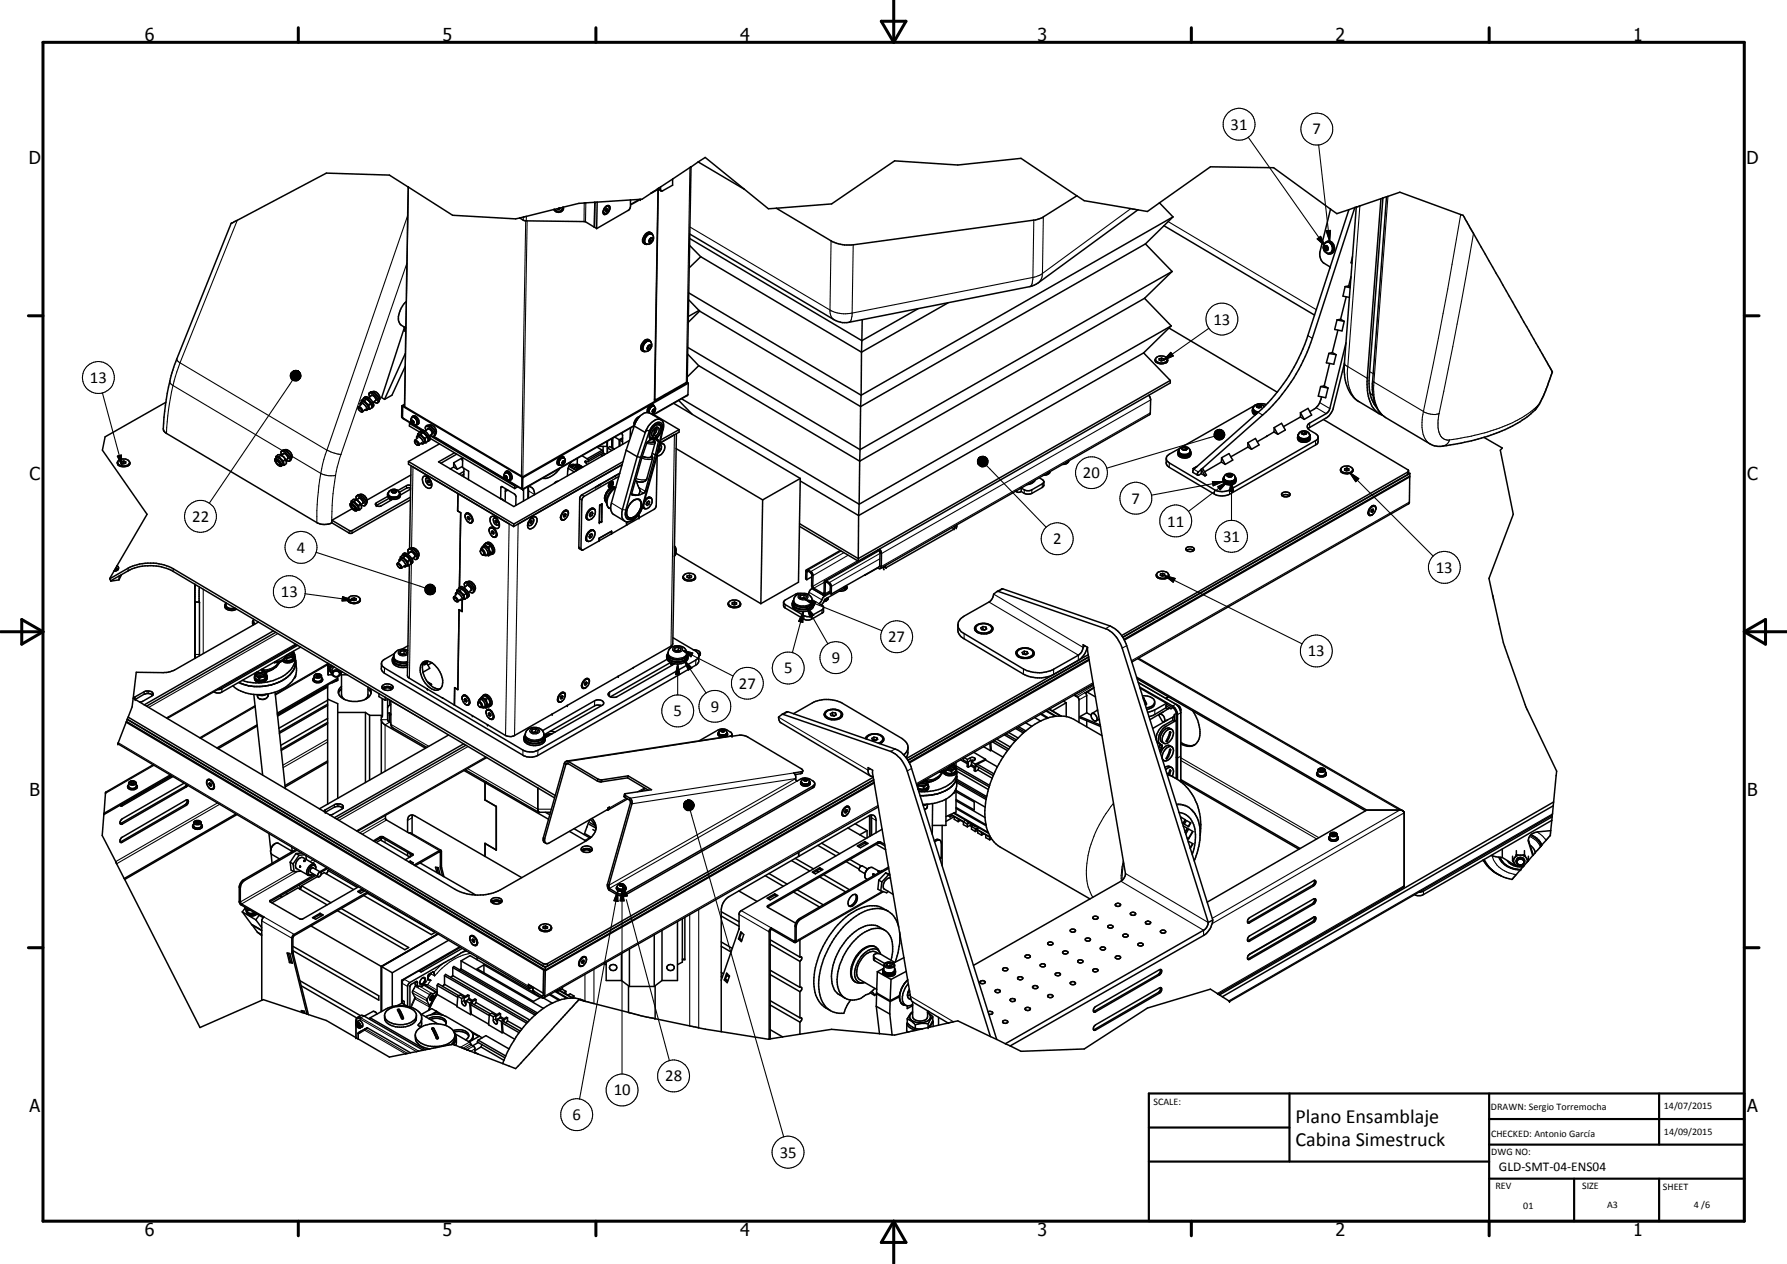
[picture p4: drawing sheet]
<svg xmlns="http://www.w3.org/2000/svg" width="420mm" height="297mm" viewBox="0 0 420 297" stroke-linecap="round" stroke-linejoin="round" font-family="sans-serif">
<defs><g id="words">
<g font-size="4.7">
<text x="304.6" y="263.9">Plano Ensamblaje</text>
<text x="304.6" y="269.3">Cabina Simestruck</text>
</g>
<g font-size="4.2">
<text x="34" y="9.6">6</text>
<text x="104" y="9.6">5</text>
<text x="174" y="9.6">4</text>
<text x="244" y="9.6">3</text>
<text x="314" y="9.6">2</text>
<text x="384" y="9.6">1</text>
<text x="6.8" y="38.7">D</text>
<text x="410.6" y="38.7">D</text>
<text x="7" y="112.9">C</text>
<text x="410.8" y="112.9">C</text>
<text x="7" y="187.1">B</text>
<text x="410.8" y="187.1">B</text>
<text x="7" y="261.4">A</text>
<text x="410.8" y="261.4">A</text>
<text x="34" y="290.4">6</text>
<text x="104" y="290.4">5</text>
<text x="174" y="290.4">4</text>
<text x="244" y="290.4">3</text>
<text x="314" y="290.4">2</text>
<text x="384" y="290.4">1</text>
</g>
<g font-size="3.9">
<text x="289.3" y="30.5">31</text>
<text x="308.6" y="31.6">7</text>
<text x="285.3" y="76.3">13</text>
<text x="21.2" y="90">13</text>
<text x="254.6" y="112.4">20</text>
<text x="266.1" y="118.4">7</text>
<text x="45.2" y="122.6">22</text>
<text x="274.4" y="123.7">11</text>
<text x="69.8" y="129.9">4</text>
<text x="247.6" y="127.9">2</text>
<text x="287.6" y="127.4">31</text>
<text x="337.6" y="134.6">13</text>
<text x="66" y="140.3">13</text>
<text x="195.6" y="155.8">9</text>
<text x="208.9" y="150.9">27</text>
<text x="307.5" y="154.3">13</text>
<text x="173.7" y="161.8">27</text>
<text x="184.4" y="158.2">5</text>
<text x="167.1" y="167.3">9</text>
<text x="158.4" y="168.3">5</text>
<text x="144.3" y="257.4">10</text>
<text x="156.4" y="254.1">28</text>
<text x="134.6" y="263.2">6</text>
<text x="183.3" y="272">35</text>
</g>
<text font-size="3.1" x="352.4" y="275.2">GLD-SMT-04-ENS04</text>
<g font-size="2.4">
<text x="271.2" y="259.7">SCALE:</text>
<text x="350.6" y="260.8">DRAWN: Sergio Torremocha</text>
<text x="391.2" y="260.6">14/07/2015</text>
<text x="350.6" y="267.1">CHECKED: Antonio García</text>
<text x="391.2" y="266.7">14/09/2015</text>
<text x="350.6" y="271.4">DWG NO:</text>
<text x="351.6" y="279.3">REV</text>
<text x="372" y="279.4">SIZE</text>
<text x="391" y="279.6">SHEET</text>
<text x="358.1" y="284.1">01</text>
<text x="377.9" y="283.8">A3</text>
<text x="398.3" y="283.8">4 /6</text>
</g>
</g></defs>
<g fill="none" stroke="#000" stroke-width=".35">
<path d="M162.3 39.3l-4.2 2.8M162.4 39.2l-.1 .1M162.4 39.2h.1M162.5 39.2l-1 50.6M164.2 38.1l-1.7 1.1M164.2 38.1l1.6-1.1 9.2 7.5M164.2 38.1l10.8 6.4M54.3 52.5h.1M54.3 52.5l-13 32.5a50.6 50.6 0 0 0-2.9 16.1l.5 .6 35.8 21.2 1.5 .4 1-.1 .8-.3M96 43.9l-4.4-2.8-14.9-.4-22.3 11.8M96 43.9v.1M96 43.9l-.9 51.6"/>
<path d="M96 44l10.4 6.6 14.8 .8 1-.2M122.2 51.2l1 .6 .5 .1 13.9 .2 2.1 1.3M130.2 49.2l-8 2M130.5 49.2h-.3M131 49.1l-.5 .1M131 49.1l.3 .1M131.3 49v.2M131.6 48.9l-.6 .2M131.6 48.9v.2l-.3 .1M132.2 48.8a.94 .94 0 0 1-.7 .9 .94 .94 0 0 1-1-.5M132.2 48.8l-.6 .1M132.4 48.7l-.2 .1"/>
<path d="M132.4 48.7a1.17 1.17 0 0 1-.8 1.2 1.17 1.17 0 0 1-1.4-.7M139.7 53.4h.1M139.8 53.4l.5 .3M139.9 47.5l-3.8 .3-3.7 .9M139.9 47.5l-.1 5.9M139.9 47.5l-.2 5.9M140.4 47.5h-.5M140.4 47.5l-.1 6.2M141.8 49.9l.3 .3M142.2 48.9a.56 .56 0 0 1 .9-.4 .56 .56 0 0 1 0 .9 .68 .68 0 0 1-.4 .7 .68 .68 0 0 1-.8-.2zM142.3 48.7l.4-.3a.58 .58 0 0 1 .7 .2 .58 .58 0 0 1-.1 .7 1.21 1.21 0 0 1-1.4 1 1.4 1.4 0 0 1 .4-1.6zM142.4 49.5l.2 .1"/>
<path d="M142.5 49.1v.1M142.5 49.2l.3 .2M142.5 49.2l-.1 .2M142.6 48.4l.5 .1M142.8 49.4v-.3l-.2-.1-.2 .3v.3h.2M142.8 49.4l-.2 .2M148.2 47l-7.8 .5M148.2 47v1.6l-.4 .8-7.5 4.3M150.6 46.9l-2.4 .1M150.6 46.9l-2.4 1.3M151.7 57.4h.5M152 55.4a.98 .98 0 0 1 1.5-.2 .98 .98 0 0 1-.1 1.5 1.03 1.03 0 0 1-1.5 .5 1.03 1.03 0 0 1-.1-1.6z"/>
<path d="M152.9 56.5l.3 .2M152.9 56.5l-.3 .1M153 56l-.1 .5M153.1 56l.3 .2M153.1 45.4l-2.2 1.4-.3 .1M153.1 45.4h.1M153.2 54.8a1.73 1.73 0 0 0-1.5 2.6M153.2 54.8l.2 .4M153.2 54.8a1.31 1.31 0 0 0-1.9 1l-.2 .9 .6 .7M153.4 56.2l-.2-.3-.4 .2-.2 .5 .2 .3 .4-.2M153.4 56.2l-.2 .5M154.7 44.5l-.8 49.9"/>
<path d="M154.8 44.4l-.8 49.5 .2 .1 7.3-4.2M154.8 44.3l.6 .6M154.8 44.3l-1.6 1.1M154.8 44.4l-1.7 1M155.3 43.9l-.5 .4M155.3 43.9l.1 1M158.1 42.1l-2.8 1.8M158.1 42.1v1.4l-2.3 1.3-.4 .1M162.1 57.7l2.6 2.6M162.2 56l40.4 24.1M175 44.5l5.7 4.6 1.8-.2M253.2 46l1.7 1.2 12.6 2.1"/>
<path d="M253.2 46l-13.1-8.8-14.9 1.6-14.9-1-14.8 10.1-13 1M253.2 46l-8.2 5.2-1.5 .5-42.9 5.8a8.7 8.7 0 0 1-5.2-.9l-12.9-7.7M267.5 49.3l-23.4 17.2-1.5 .7-43 8.5a4.7 4.7 0 0 1-3.5-.6l-33.9-20.1M269.3 57.3l6.3 6.5M269.3 57.3l-67 38.2M272.6 47.7l-2.8 2-2.3-.4M272.6 47.7l3.2 3.3M272.6 47.7l12-8.5 14.9 .2 13.3 9.7M273.7 53l35.4 21M275.8 51l-6.5 6.3M275.8 51l-73.3 41.9M311.4 57.3a.98 .98 0 0 1 1.1-.6 .98 .98 0 0 1 .8 .8 1.31 1.31 0 0 1 .2 1.4 1.31 1.31 0 0 1-1.2 .8l-.4-.3"/>
<path d="M311.4 58.4l.2-.5 .3-.1 .3 .5-.1 .5M311.4 58.4l.3 .4M311.5 57.2a1.08 1.08 0 0 1 1.3-.2 1.08 1.08 0 0 1 .5 1.1 1.14 1.14 0 0 1-1 1.4 1.14 1.14 0 0 1-1.2-1.2l.1-.7zM311.8 58.3l.3 .5M311.8 58.3l-.4 .1M311.9 57.8l-.1 .5M312.1 56.7a1.57 1.57 0 0 1 1.5 2.3l-.4 .6-.5 .1M312.1 58.8h.1M312.1 58.8h-.4M312.8 49.1l1.5 1.1 2.8-.9M312.8 49.1l-2.5 10.1a2.71 2.71 0 0 0 1.1 2.7l1.3 .8M317.1 49.3l-9.6 29.6a41.4 41.4 0 0 1-11.7 18"/>
<path d="M318.5 48.8l-1.4 .5M318.5 48.8l-9.9 30.7a42.1 42.1 0 0 1-11.7 18l-15.1 13.4-.3 .4 .1 .4M318.9 48.7l-.4 .1M318.9 48.7l-2.8 36.7a10.1 10.1 0 0 0 2.4 8.3l5.8 3.5M324.7 46.7l-5.8 2M324.7 46.7l-3.2 42.2a9.7 9.7 0 0 0 2 7.7l1.5 1M325.2 46.5l-.5 .2M325.2 46.5l-3.3 42.2a9.6 9.6 0 0 0 1.8 7.1M326 46.2l3.1-1 14.3 5.2a2.06 2.06 0 0 1 1.3 1.5l20.2 35.3a26.7 26.7 0 0 1-3.9 9.1 30.4 30.4 0 0 1-14.2 7.1l-3.3 .7a20.5 20.5 0 0 1-6.2 .7l-1.1-.5-10.4-6.2a6.9 6.9 0 0 1-3.1-5.9v-2zM326 46.2l-.8 .3M94.9 76.8l.3 .5v.6M95.1 77l-5.4 16.4 .7 .5"/>
<path d="M95.5 70.8a5.6 5.6 0 0 0-1.7 4.7l.1 .3a2.26 2.26 0 0 0 1.5 1.2M161.9 70.4l2.6 2.7M162 68.8l40.5 24.1M164.4 72.9l-2.6 1.5M164.5 73.1l-2.7 2.6M164.5 73.1l37.8 22.4M164.7 60.3l-2.7 2.6M164.7 60.3l37.9 22.5M202.7 75.1l-.1 5M215.8 72.6l-13.2 7.5M222.9 71.2l-20.3 11.6M269.1 70.1l6.3 6.5"/>
<path d="M269.1 70.1l-67 38.3M274.9 77.1l25.4 15.1M275.4 76.6l-6.5 6.3M275.4 76.6l-73.4 41.9M275.6 63.8l-6.5 6.3M275.6 63.8l-73.4 41.9M314.4 75.2l-.6 2.2 1.7 .4 .5-2.3M314.4 75.2l1.6 .3M314.6 77.6l-1.3 5.2M315.2 75l.8 .5M315.2 75l-.8 .2M316.3 67.4l-.5 2.2 1.5 .3"/>
<path d="M316.3 67.4l1.1 .2M316.5 69.8l-1.3 5.2M317.1 67.2l.3 .2M317.1 67.2l-.8 .2M317.7 65l-.6 2.2M318 60.3l-.3 1.5h.2M39 94.5l-14.3 8.2-.6 3.1 10.5 15.1-7.1 12.1M84.3 95.6a1 1 0 0 1 1 1.1l-.1 .1M84.3 95.6a.76 .76 0 0 0 .8 1 .72 .72 0 0 0-.9-.7M84.7 95.2l.1-.5a1.72 1.72 0 0 1 1.5 1.7h-.6M84.7 94.7l.4-.3a1.6 1.6 0 0 1 1.5 1.7l-.4 .3M84.9 96.8h.3"/>
<path d="M85 94.1h.7M85 94.1v.4M85 95l-.7 .6M85.4 93.7l.1-.1a.99 .99 0 0 1 1.6 .2l.5 .7a.91 .91 0 0 1 .2 1l-.3 .3M85.5 93.5a2.18 2.18 0 0 1 2 2.3h-.1M85.7 94.1l.4 .6 .6 .5M86 96.1l-.8 .7M86 93.7l.1 .1M86.1 93.8l-.6-.1-.5 .4M86.1 93.8l.2 .1M86.1 93.8l-.4 .3M86.3 93.9l.7 .6 .3 .5"/>
<path d="M86.3 93.9l.9 .9M86.7 95.2l.2 .9M86.8 92.4a.98 .98 0 0 1 1.5 .2l.6 .7a.81 .81 0 0 1-.1 1.4M86.8 92.4a2.32 2.32 0 0 1 2.1 2l-.1 .3M86.8 92.4l-.1 .3 .2 .6M86.9 96.1l-.5 .1M87.2 94.8l.2 1-.5 .3M87.2 94.8l-.5 .4M87.2 93a.95 .95 0 0 1 1.1 1.1h-.1M87.4 92.9l-.7 .6M87.4 92.1a1.49 1.49 0 0 1 1.8 1.9M87.4 95.8h-.1"/>
<path d="M87.9 94.4l.4 .3h.5M88.4 94l-.7 .6M94.4 98l.2 .2M94.4 98l.2 .1M94.5 95.4l-.1 2.6M94.5 95.4l.1 .1M94.6 98.1v.1M94.6 98.2l.3 .2M94.6 95.5l.2-.1 28.1 16.7h-.1M94.6 95.5v2.6M94.6 95.5l28.2 16.6M94.9 98.5l4.4 2.6"/>
<path d="M95.1 95.2l-.5 .3M95.1 95l-.6 .4M95.3 86.1l-3.2 6.8-1.7 1M95.3 83l-4.9 10.9M96.3 99.5v.6l2.4 1.5 .3-.5M96.3 99.5l2.7 1.6M96.5 99.4l-.2 .1M96.8 98.2v-.2a.97 .97 0 0 1 1.5 .8l.1 .7-.3 .3M96.8 98.2a1.08 1.08 0 0 0 .5 1.6h.8M96.8 99.1l.3 .3M97 98.1l-.2 .1M97.1 98.8v.2"/>
<path d="M97.1 99l.2 .3M97.1 97.8a1.19 1.19 0 0 1 1.2 .5 1.19 1.19 0 0 1 0 1.4l-.2 .1M97.1 98.8h-.3v.3M97.1 98.8l.2 .3v.3h-.2M97.1 99l-.3 .1M97.1 98l-.1 .1M97.2 98l.3 .2 .1-.2M97.2 98l.7 .6M97.2 98l-.2 .1M97.3 99.3l-.2 .1M97.6 98v.2M97.6 98.2v-.2a1 1 0 0 1 .3 1.7"/>
<path d="M97.6 98h-.5l-.1 .1M97.6 98.2l.3 .4M97.9 98.6v.1M97.9 99.7l-.2 .1M97.9 98.7l.2 .4M97.9 98.7l.2 .7-.2 .3M100.7 99.9a1.49 1.49 0 0 1 1.7 2M149.1 99.4v.7M149.4 99.3l-.3 .1 .2 .2M149.4 99.3v.1M149.4 99.4l-.3 .7M149.9 98.5l-.5 .8"/>
<path d="M150.4 97.8a1.67 1.67 0 0 0-1.1 1.4l.1 .1M151.2 82.5l.6 .1M151.6 80.6a.97 .97 0 0 1 1.5-.2 .97 .97 0 0 1-.1 1.5 .97 .97 0 0 1-1.3 .7 .97 .97 0 0 1-.5-1.3zM152.4 96.6l.2 .4M152.4 81.7l.4 .2M152.4 81.7l-.2 .1M152.4 96.6h.2M152.6 97l2.8 1.6M152.6 97a2.89 2.89 0 0 0-2.8 1.6l-.4 .8M152.6 81.2l-.2 .5M152.6 96.5l-.2 .1M152.6 96.5l.1 .5"/>
<path d="M152.6 81.2l.4 .2M152.8 80a1.36 1.36 0 0 0-1.7 1.1l-.2 1 .3 .4M152.8 80l.3 .4M152.8 80a1.03 1.03 0 0 0-1.6 .4l-.5 .8a.95 .95 0 0 0 .5 1.3M153 81.4l-.2-.3-.4 .2-.2 .5 .1 .4 .5-.3M153 81.4l-.2 .5M153.4 95.4h.2M153.4 95.4l-.1 .1M153.5 95.4l-.5 .4-.4 .7M153.5 96.6l.2 .1M153.5 96.6h-.1M153.6 95.4a1.14 1.14 0 0 0-1.2 1.1h.2"/>
<path d="M153.6 95.4l.3 .1M153.6 95.4l.2 .1M153.7 96.3l-.2 .3M153.7 95.2l-.2-.1a1.47 1.47 0 0 0-1.3 1.8M153.7 96.3l.2 .1M153.7 97.5l6 3.5M153.9 95.5l-.2-.2a.95 .95 0 0 0-1.3 .8l-.1 .8M153.9 95.5a1.01 1.01 0 0 1 .1 1.2 1.01 1.01 0 0 1-1 .5M153.9 93.9h.2M153.9 96.4l-.1-.2-.4 .4 .1 .2 .2-.1M153.9 96.4l-.2 .3M154.6 99.6l.2 .1"/>
<path d="M154.8 99.7h.2a2.01 2.01 0 0 1-.5 3M154.8 99.6l.2 .1M155.4 98.6a1.6 1.6 0 0 1 .6 1.9M155.4 98.6a2.84 2.84 0 0 0-3.1 1.8l-.4 .7M156.2 92.8h.4M156.4 92.7l.3 .1M158.4 94.8l29.8 17.6M159.6 94.1l3.2 3.3M160.3 93.7l41.7 24.8M161.3 89.9l.3 .1M161.4 89.8l.2 .2M161.6 90l-38.8 22.1"/>
<path d="M161.6 90h.2M161.7 83.2l2.6 2.7M161.7 81.7l40.5 24M161.8 90l-.1 2.7-.1 .3-8 4.5M161.8 90l-38.9 22.3M164.3 85.9l-2.7 2.7M164.3 85.9l37.8 22.5M202.3 95.5l-.1 10.2M202.5 92.9l-.2 2.6M202.6 82.8l-.1 10.1M202.6 80.1v2.7M268.9 82.9l6.3 6.5"/>
<path d="M268.9 82.9l-67 38.3M270.1 92.9l.4 .9v3.4l-.2 .3-63.3 36.1M271.7 84.5v.5M271.7 84.3v.7M271.7 85l.2 .1M272.6 84.3l.5-.1 .5 .1-.1 .4-.5 .1-.4-.2zM273.1 84.6l.2 .1M273.1 84.6l-.3 .1M273.1 84.2v.4M274.5 84.6a1.74 1.74 0 0 1-2.8 0v-.3a1.79 1.79 0 0 1 2.7 0l.1 .6M274.5 84.9l-.4 .4M274.5 84.5v.4"/>
<path d="M274.5 84.9a1.99 1.99 0 0 1-2.8 .1M275.2 89.4v.6l-73.4 41.9M275.2 89.4l-73.4 41.9M294.5 96.4l.1 .4M294.5 96.3v.1M294.5 96.1v.8l.6 .6M294.5 96.1l.5 .7 .7 .2M294.6 96.8l.3 .3M294.7 96.9l.2 .2M294.7 95.7l-.2 .4M294.7 95.7a.95 .95 0 0 0 1.1 1.2M294.9 97.1l.5 .2-.2-.1"/>
<path d="M294.9 97.1l.3 .1M295 95.3l-17.1 9.7M295.6 95l1.3-.1 .9 .2M295.6 95.2v.4M295.8 96.9l-15.1 13.4M296.2 95.2l.4 .2-.2 .3-.5 .1-.5-.3 .2-.3M296.2 95.2h-.6M296.2 95.5l.1 .2M296.2 95.2v.3M296.2 95.5l-.6 .2M297.2 95.6a1.44 1.44 0 0 0-2.5 .1M305.8 98l-4 2.2"/>
<path d="M305.8 97l.9 1.6M305.8 97v1M305.8 98l.9 .6M305.8 97l1.7-1 .9 1.5-1.7 1.1M310.5 90.8l-.5 2.3 1.7 .4 .5-2.3M310.5 90.8l1.7 .4M310.7 93.3a4.3 4.3 0 0 1-2.7 3.4M311.2 98.6l19.9 11.8 .1 .9-.2 .2M311.4 90.7l.8 .5M311.4 90.7l-.9 .1M312.5 83.1l-.6 2.2 1.7 .3 .5-2.2M312.5 83.1l1.6 .3"/>
<path d="M312.6 85.4l-1.2 5.3M313.3 82.8l.8 .6M313.3 82.8l-.8 .3M316.1 85.3l-2.8 11.2-1.2 1.6-4.6 2.7M316.5 80.6l-4 15.9-.7 .7-4.1 2.4-.3 .6 .1 .6M322.1 92.5l.7 .4M27.6 108.6a1.66 1.66 0 0 0 2.9 .2M27.6 108.6l.1-.1a1.84 1.84 0 0 1 2.5-.3l.3 .4-.1 .6M27.7 108.5l-.1 .5 .4 .5M28.6 108.5v.3M29.1 108.8l.2 .1M29.1 108.3l.5 .2-.1 .4-.5 .1-.5-.2 .1-.3"/>
<path d="M29.1 108.3v.5M29.1 108.8l-.3 .1M29.1 108.3l-.5 .2M30.3 109.3l-.3 .2M30.5 108.6a1.01 1.01 0 0 1-1.3 1.1 1.23 1.23 0 0 1-1.6-1.1M64.7 107.9l.4-.3a1.59 1.59 0 0 1 1.4 1.6l-.3 .3M64.7 107.9a1.52 1.52 0 0 1 1.4 1.7 1.61 1.61 0 0 1-1.4-1.7zM64.9 107.3h.7M64.9 107.3v.4M64.9 108.3v.2M64.9 108.1a.9 .9 0 0 1 .9 1.2 1.04 1.04 0 0 1-.9-1.2zM64.9 108.3a.8 .8 0 0 1 .8 .9h-.1"/>
<path d="M65.6 107.3l1.1 1M66.1 106.9l.1 .2M66.1 106.9l-.7-.1-.5 .5M66.1 106.9l-.5 .4M66.1 106.1a2.18 2.18 0 0 1 2.1 1.8l-.1 .4M66.1 106.1l.1 .9M66.2 106.1l.2-.3a2.1 2.1 0 0 1 2 2.3l-.3 .2M66.2 107.1l.6 .4 .4 .6M66.2 107.1l.9 .8M66.6 106.7v-.1a1.09 1.09 0 0 1 1 1.2M66.7 108.3l.2 1M66.7 106.6l-.5 .4"/>
<path d="M66.8 105.8a1.43 1.43 0 0 1 1.4 .4 1.43 1.43 0 0 1 .3 1.5M66.9 109.3h-.5M67.1 107.9l.1 .3M67.1 107.9l-.4 .4M67.1 108.1l.2 .8-.4 .4M67.2 108.1l.9 .2M67.7 107.7l-.5 .4M82.3 118.4l.4-.4a1.6 1.6 0 0 1 1.5 1.6l-.4 .5a1.91 1.91 0 0 1-1.5-1.7zM82.5 118.3a1.78 1.78 0 0 1 1.4 1.7M82.6 119v-.4a.82 .82 0 0 1 .8 .3 .82 .82 0 0 1 .1 .9l-.3-.1M82.6 117.8v.4M82.6 117.8h.7"/>
<path d="M82.6 118.8a.71 .71 0 0 1 .7 .9l-.5-.4zM82.8 119.5l-4.7 2.8M83.3 119.7l.1 .1M83.3 117.8l.2 .3 .9 .7M83.8 117.4l-.7-.1-.5 .5M83.8 117.4l.1 .1M83.8 117.4a2.49 2.49 0 0 1 1.2 2l-.4 .4M83.8 117.4l-.5 .4M83.9 116.5a.96 .96 0 0 1 1.5 .3 1.73 1.73 0 0 1 .7 1.8l-.3 .2M83.9 117.5l-.2-.5 .1-.4a1.9 1.9 0 0 1 2 1.4v.8l-.9-.2M83.9 117.5l.6 .6M84 119.8h.6"/>
<path d="M84.2 117.2l.2-.1 .5 .2 .5 .7-.2 .3M84.4 118.8v.6l.2 .4M84.4 117.1l-.5 .4M84.5 116.2a1.55 1.55 0 0 1 1.8 1.3M84.6 118.2l.3 .5M84.7 118.4l-.3 .4M85.4 118.2l-.5 .4M86.3 117.5l-.1 .7M91.1 116.7l-2.6 1.5a.51 .51 0 0 0-.1 .6 .51 .51 0 0 0 .7 .2l.6-.1 2.6-1.6M91.4 115.7l-.3 .3v.6l.4 .5M91.5 117.1l-3 1.7M91.6 115.4a1.46 1.46 0 0 1 2.3 .5 1.06 1.06 0 0 1-1.4 1 .95 .95 0 0 1-1.1-.4 .95 .95 0 0 1 .2-1.1z"/>
<path d="M91.6 117.1l.4 .4M91.9 117.2v.3M91.9 117.3l-.2 .1M92.4 115.2l-.3 .3 .2 .3h.6l.3-.3-.2-.3M92.4 115.2h.6M92.4 115.6l.6 .1M92.4 115.2v.4M92.4 115.6l-.1 .1M93 115.2v.5M93 115.7h.1M94.1 116.2a1.86 1.86 0 0 1-3 .1M94.1 116.2v.3a1.84 1.84 0 0 1-2.6 .6"/>
<path d="M96 108.5v.6l24.8 14.6M96 108.5l24.8 14.6M96.5 117.5l-13.8 7.8h-.5l-4.2-2.4M96.5 116.8l-14 8-.4-.1-4-2.4M96.6 114.1l-.9-.1-2.2 1.3M96.6 114.7h-1l-1.7 1 .2 .5M96.6 114.9l-2.5 1.4M96.6 111.6l-10.3 5.9M96.6 109.5l-.3 19.4M97.5 103.8a.66 .66 0 0 1 .7 .8M98 102.6l.6-.4 1 .8 .3 .9-.5 .4-.4-.1M98 103.1l-.1-.5a1.58 1.58 0 0 1 1.7 1.5l-.1 .1"/>
<path d="M98.2 102h.8M98.2 102v.4M98.2 104.6h.3M98.2 104.6l-.6-.4-.1-.7a.88 .88 0 0 1 1 .8v.3M98.2 102.9l-.7 .6M98.8 101.4a2.23 2.23 0 0 1 2.1 2.1l-.3 .2M99 102l.4 .6 .6 .4M99 101.1a2.29 2.29 0 0 1 2.1 1.9M99.2 104l-.7 .6M99.4 101.6h-.8l-.4 .4M99.4 101.6l.2 .2M99.4 101.6l-.4 .4"/>
<path d="M99.5 112.1l.1-.2a1.83 1.83 0 0 1 1.9 2.1 .77 .77 0 0 1-.5 .8 .77 .77 0 0 1-.9-.3 2.1 2.1 0 0 1-.6-2.4zM99.6 101.8l.8 .9M99.6 101.8l.8 .8M100 103l.2 1M100.1 100.2a1.06 1.06 0 0 1 1.7 .5l.6 1.2-.3 .6M100.2 101.1l-.2-.7a1.16 1.16 0 0 1 1.5 .6l.6 .9v.6M100.2 104l-.5 .1M100.4 112.3h.3l.4 .5M100.4 102.6l.3 1-.5 .4M100.4 102.7l.1 .2M100.4 102.7l-.4 .3M100.4 112.3h-.1"/>
<path d="M100.5 113l.1-.2 .3 .1 .1 .4-.1 .2-.3-.2M100.5 113l.1 .3M100.6 100.8l-.1 .1M100.6 100.8a1.1 1.1 0 0 1 1 1.2h-.1M100.7 112.2l-.5 .2a1.08 1.08 0 0 0 1.1 1.5l.2-.2M100.7 100.8l-.7 .5M100.7 112.9l-.2 .1M100.8 112.9l.1 .3M100.9 113.2l-.3 .1M100.9 113.2h.1M101.1 102.4l19.9 11.8M101.1 103v.3l-.4 .3"/>
<path d="M101.1 103l19.9 11.8M101.2 102.3l.4 .2h.5M101.3 113l.1 .8-.2 .2M101.7 101.9l-.8 .6M101.8 102.6l20.8 12.3M103.3 104.3l-7.3 4.2M106.7 109.8l-.8 .4M106.7 108.8l.8 1.5M106.7 108.8v1M106.7 109.8l.8 .5M107.4 106.7l-3.8 2.2M107.7 116l-.1 4.1"/>
<path d="M108.7 109.6l-1.2 .7M108.8 107.6l-.1 2.3 1.5 .8-.1 2M108.8 108.3l-.4-.6-1.7 1.1M109 111.4l-.5 .4M109.1 110.8l-1.1 .6M109.1 110.1l-.1 2M117.6 117.1l.4 .2 .4 .3M117.7 117.2l.1-2.6 .2-.3 3.1 2 .2 .4v2M118.7 111.2a.8 .8 0 0 1 .9-.5 .8 .8 0 0 1 .6 .7 .88 .88 0 0 1-.2 1.4M118.7 112.1v-.3h.2l.3 .3v.3h-.3M118.7 112.1l.2 .3M118.8 114.8v3.1"/>
<path d="M118.9 112l.3 .3-.3 .1M118.9 112l-.2 .1M119 110.8a1.36 1.36 0 0 1 1.1 2h-.7a.99 .99 0 0 1-.9-.7 .99 .99 0 0 1 .4-1M119 111.8l-.1 .2M119.1 112.1v.1M119.1 111l.2 .1M119.3 111.1l.2 .1M119.4 115.2l-.6 .3M119.5 111.2v-.2a.97 .97 0 0 1 .7 .9 .97 .97 0 0 1-.5 .9M119.5 111.2l.4 .5M119.5 111l-.1 .2-.5-.1M119.5 111v.2"/>
<path d="M119.5 111l-.3-.1-.3 .2M119.7 111.5l.2 .3M119.9 111.8l.1 .5-.3 .5M121 114.2v.6M121.2 114.1l-.2 .1M121.7 114.4l-.7 .4M122.6 114.9h.1M122.7 114.8l.2 .1M122.7 114.8l-.1 .1M122.8 112.1l-.1 2.7M122.8 112.1l.1 .2M122.8 114.9h.1"/>
<path d="M122.9 114.9l.1 .1M122.9 112.3v2.6M123.1 114.9v2.8M124.2 114.6v2.5M125.7 116.2a1.62 1.62 0 0 0-1.5-1.9l-.1 2.8M131.2 113.1l-.4 .1-.5 .4M131.2 108.7h.2M131.2 108.7l.4 .5M131.4 108.6l-.2 .1M131.4 108.6v.4l.3 .3M131.6 110.1a4.7 4.7 0 0 1-4 2.3M132.3 108.7h-.1"/>
<path d="M132.3 108.7l.2 .1M132.4 107.3a1.34 1.34 0 0 0-1.1 1.9l.4 .1M132.4 107.3l.3 .4M132.4 108.4l-.1 .3M132.4 107.4a1.04 1.04 0 0 0-1.4 .9v.7l.3 .3M132.5 108.4l.2 .1M132.5 107.6a1.05 1.05 0 0 0-1.3 1h.2M132.5 107.6l-.6 .1-.5 .9M132.5 107.6l.2 .1M132.7 107.7a1.01 1.01 0 0 1 0 1.1 1.01 1.01 0 0 1-1 .5M132.7 108.5l-.1-.2-.4 .5 .1 .2 .2-.2M132.7 108.5l-.2 .3"/>
<path d="M133 119.9l.5 .1 .1 .8M133 119.9l-.3 .1M133 119.9a1.81 1.81 0 0 0-1.1 2M133.1 119.9l.3 .2M133.6 110l1.4 .9M133.8 109.5l1.7 1.1M134.4 108.5a4.3 4.3 0 0 0-1 3.3M135.1 109.2h-.6l-.7 .4M135.2 109.2l-.6 .2-.5 .4M135.5 109.6v.2M135.5 109.6l-.7 .6M135.5 109.5v.1"/>
<path d="M135.5 109.8v.2M135.5 109.8l-.6 .4M135.7 109.3l.1 .3h.4M135.8 107.7l-.1 1.4M135.8 109.3h.2M135.8 109.3l-.1 .2 .3 .1M135.8 109.3v.2M136 109.2a1.97 1.97 0 0 0-1.6 .7M136 109.3v.3M136 109.3l.3 .1-.1 .2M136 109.2l.3 .1M136.1 109.2l-.2-.1a1.84 1.84 0 0 0-1.7 .7"/>
<path d="M136.1 109.2l.2 .1M136.3 109.3h-.5l-.3 .2 .4 .3 .6-.2M136.3 109.3v.1M136.3 109.4l.7 .4h-.5M136.3 109.4l.2 .4M136.4 109.5l-.2 .1M136.5 109.5l.4 .2M136.5 109.8l-.6 .2-.6 .5M136.9 109.9l-.9 .3-.5 .4M136.9 107.1l1.1 .7M137.6 108.4l.7 .1M137.6 108.4v.3l.5 .4"/>
<path d="M137.6 108.4h.1M138 107.8l.3 .3M138.3 108.1v.4M138.9 119.5a2.09 2.09 0 0 0-.9 2.5l.5 .2M139.1 119.5h-.2M139.2 119.5l.5 .1M139.3 119.4l.6 .4M139.3 119.4l-.4 .1M139.7 119.6a1.71 1.71 0 0 0-1.6 2.3l.4 .3M139.7 119.6l.2 .2M139.9 119.8a1.83 1.83 0 0 1-1.4 2.4M140.4 105.1l1.2 .7"/>
<path d="M141 118.7l-.1 4.2 .6-.3M141 118.7l.6-.3-.1 4.2M141 118.7l.5-.3v4.2M141 113.9l-.5 .3M141.3 113.7l-.1 .1M141.3 106.8l.3 .3M141.4 106.9h.6M141.6 105.8l-3.6 2M141.6 105.8l.2 .2M141.8 104.9v1.1M141.8 106v.5M141.8 106.5l-3.5 2"/>
<path d="M141.8 106l-3.5 2.1M141.8 106.4l.5 .3M142.6 118a2.57 2.57 0 0 1 2-3.4 1.77 1.77 0 0 0-2.1 1.3 1.64 1.64 0 0 0 .1 2.1M142.6 118l.1 .6M142.7 103.8v1.1h-1.8v-.1M142.7 118.6l.4 .7M142.8 105.3l1 .5M142.8 105.3v1.2M142.8 105.3l.6-.4 1 .7M142.8 103.7v2.8M143 119.2l.1 .1M143.1 119.3l.1 .1"/>
<path d="M143.1 114.3l.1 .1M143.1 119.3l.5 .3M143.2 114.5h.5M143.2 114.4l.1 .1M143.3 114.4h.4M143.5 113.9h.1M143.5 113.9l.3 .1M143.6 113.2l.4 .1M143.6 113.7l-.1 .2M143.7 113.7h.1M143.8 113.7v-.1l-.3 .4v.1l.3-.1M143.8 113.7v.3"/>
<path d="M143.8 103.1v2.1M143.9 112.3h.1M143.9 114.2l.2-.4a.43 .43 0 0 0-.1-.6 .43 .43 0 0 0-.6 .2l-.3 .6 .1 .5M144 114l-.3 .5M144.1 113.8l-.1-.5a.79 .79 0 0 0-.7 1.1M144.1 103l-.1 2.3 .4 .2M144.4 111.9v.1M144.5 102.7l1.1 .6M144.7 114.6a4.4 4.4 0 0 0-2 4M144.8 114.5a4.1 4.1 0 0 0-2.2 3.5M145.5 112l-8.1 4.6-.4 .4-.2 .5-.2 11.4 .2 .3M145.6 103.3v1.6"/>
<path d="M145.7 111.3l-8.9 5-.5 .6-.2 11.8 .7 .5M145.7 111.2l-5.7 3.3M145.7 103.5v1.3M145.7 103.5l.7 .3M146.1 101.8l.3 .4v2.2M146.3 109.2l-25.5 14.5M146.4 103.1l-.7 .4M146.4 102.9l-.8 .4M146.5 108.5l-25.7 14.6M147.2 105.8l2.6 1.5M147.2 105.8l-3.4 12.4a2.24 2.24 0 0 0 .5 2.7l2.6 1.6M148 103.5l-27.2 15.5-17.7-10.5 3.7-2.1"/>
<path d="M148.2 118.2a1.49 1.49 0 0 1 2.4-.6 3.2 3.2 0 0 1-2.4 4.2h-.3a1.96 1.96 0 0 1-.1-2.9zM148.2 100.6v2.3M148.5 116.1l1.3 .3M149.1 100.1l2.6 1.5M149.1 100.1l-1.9 5.7M149.1 100.1l-26.1 14.9M149.4 113l.3 .1M149.7 113.1l.3 1a1.64 1.64 0 0 1 .1 2.2M149.8 107.3l.8 .2M149.8 107.3l-3.5 12.8v1.5l.6 .9M150.1 116.3l-.3 .1M150.4 117.5a2.21 2.21 0 0 1 0 2.5 2.84 2.84 0 0 1-1.7 1.7h-1"/>
<path d="M151.2 118.9v.2M151.2 119.1l.4 .4M151.7 101.6l-1.9 5.7M151.9 101.1l.8 .2M151.9 101.1l-.2 .5M152.2 118.3l.4 .2M152.2 118.3l-.2 .1M152.3 117.9l-.1 .4M152.4 116.9l.4-.1 .4 .4M152.4 117.8l.3 .2M152.6 116.8l-.6 .3-.5 .6M152.7 102.9l.2 .2"/>
<path d="M152.7 101.3l-2.1 6.2M152.7 118l-.2-.3-.4 .3-.2 .5 .3 .3 .4-.3M152.7 118l-.1 .5M152.7 116.9l.4 .2M152.8 103.1a2.75 2.75 0 0 1 2.2-3.5 1.36 1.36 0 0 1 .4 2l-.9 1.3 .3 .9M152.8 103.1h.8M152.8 103l.1 .1M152.9 103.1v.2M152.9 103.3l-.8 .7-3.6 12 .2 .3 1.1 .1M153 103l-.1 .1M153.2 117.2a.94 .94 0 0 0-1.5 .7 1.02 1.02 0 0 0 0 1.6h.1M153.2 107l.2 .7-1.3 4.7a1.1 1.1 0 0 1-1.1 .9l-1.3-.2"/>
<path d="M153.2 117.2a1.7 1.7 0 0 1-1.7 2.3l-.3-.4M153.3 102.4l.2 .2M153.4 106.5l.7 .4M153.4 102.9l-.5 .2M153.4 102.9l-.4 .1M153.4 102.9l.2 .1M153.5 102.6l-.1 .3M153.6 103v.1M153.6 103h.1M153.7 103l-.1 .1M153.7 103.5l.3 .5-.8 3.2M153.7 102.1l.4 .4"/>
<path d="M153.8 103l-.1 .3h-.8M153.8 103.2l1 .6M153.9 103.1l-.2 .7a1.23 1.23 0 0 1-1.4 0M153.9 100.7l.1 .5-.6 2h-.3M154.1 102.7l-.4 .3M154.1 106.9l-2.4 8.7-.4 .3-1.2 .4M154.1 102.5v.2M154.2 100.5l-.5 1.6M154.3 100.4a1.52 1.52 0 0 0-.8 2.2M154.3 102.8l-.6 .2M154.3 100.4h.2a1.08 1.08 0 0 1 0 1.8l-.4 .3M154.4 102.8h-.1"/>
<path d="M154.4 100.4a1.53 1.53 0 0 1-.7 1.7M154.4 106.8l-3.5 12.5a3.7 3.7 0 0 1-2.8 2.8 1.53 1.53 0 0 1-1-2.3l3.5-12.3M154.5 107.2l-.3 12-.5 .5-3.5 2M154.5 102.7h-.4M154.5 102.7l-.1 .1M154.6 106.6l-3.4 12.4a4.8 4.8 0 0 1-3.8 3.6l-.5-.1M154.6 106.6l-.2 .2M154.8 103.8l-.7 3.1M154.8 105.6l.2 .1M154.9 105.2l.2 .2M155 105.7l-.2 .1M155 104.7h.4"/>
<path d="M155.1 104.6l.3 .1M155.1 104.5a.69 .69 0 0 1 .8-.2 .69 .69 0 0 1 .4 .8 2.03 2.03 0 0 1-1.8 2M155.1 105.4l-.1 .3M155.4 104.7a1.16 1.16 0 0 1-.8 1.6M155.4 100.5a.92 .92 0 0 0-.8-.7 .92 .92 0 0 0-.9 .5 2.31 2.31 0 0 0-.7 2.7M155.4 100.6v.1M155.8 100.8a1.1 1.1 0 0 0-.4-1.4 1.1 1.1 0 0 0-1.4 .2l-.6 .4-.7 1.3M155.8 100.8l-1.4 6M155.9 101l-1.3 5.6M156 100.5v.1M156 100.5l-.2 .3M156 100.6l-.1 .4"/>
<path d="M159 105.4l20.3 12.1M159 101.9l-.8 49.4-.4 .5-8.9 5.1M159.7 101v.6l-4.6 2.5 3.5-1.9M159.7 101l-4.4 2.4M179.3 117.5l-.4 24.4M188.2 112.4l-8.9 5.1M188.2 112.4l-.5 24.4-8.8 5.1M188.2 113l13.7 8.2M202 118.5l-.1 2.7M202.1 108.4l-.1 10.1M202.2 105.7l-.1 2.7M238.8 115.4l.3 .2"/>
<path d="M238.9 115.4l.2 .2M240.1 115.5l-.4 .2-.6-.1M240.1 114.7v.8M240.1 114.7l-.2 .1M243.4 112.8a2.23 2.23 0 0 1-1.9 1.1M244.3 112.3a1.48 1.48 0 0 1 1.1 .9M245.4 113.2v.8l-.3 .6-2.5 1.4-1.4 .1-1.1-.6M245.4 113.2l-.3 .5-2.7 1.5-1.2 .1-1.1-.6M246.3 111.2v.3M246.7 110.9l.1 .2M246.9 110.8l-.3 .5-.4 .2-.8 .2M250.7 108.6l.1 .4"/>
<path d="M251.1 108.4l.1 .2M251.3 108.3a1.32 1.32 0 0 1-1.5 .8M277 106.4v.2M277 106.6l.1 .2M277 106.3v.1M277.1 106.8l.6 .4M277.1 106.8l.2 .1M277.2 105.7l-.2 .3v.6M277.4 107.1l.3 .1M277.5 105.3l-.3 .4M277.5 105.3a1.32 1.32 0 0 1 1.5-.3 1.32 1.32 0 0 1 .8 1.3 1.69 1.69 0 0 1-2.6 0v-.6M278.1 105.2v.4"/>
<path d="M278.7 105.6l-.6 .1M278.7 105.2l.3 .2-.1 .3-.6 .1-.4-.3 .2-.3M278.7 105.2h-.6M278.7 105.6l.1 .1M278.7 105.2v.4M279.5 107.1l-.7 .2-1.1-.1M279.8 105.7l.1 .3a1.27 1.27 0 0 1-1.9 .9l-.7-.3-.3-.4M279.9 106.8l-.4 .3M279.9 106.7v.1M280 106.3a1.36 1.36 0 0 1-2.1 1.3l-.2-.1a.82 .82 0 0 1-.7-1.1M280 106.5l-.1 .2M280 106.2l-.1 .5"/>
<path d="M280.5 110.2l.2 .1M280.7 110.3l-.3 .7 1.2 .7M281.4 109.6l-.9 .6M281.5 109.6l-1 .6M282.4 111.3l-.8 .4M282.4 110.3l.9 1.5M282.4 110.3v1M282.4 111.3l.9 .5M282.4 110.3l.4-.2 .9 1.5-.4 .2M287.2 108.6l-4 2.3M287.2 108.6l.9 .5M287.2 107.6l.9 1.5"/>
<path d="M287.2 107.6v1M287.2 107.6l1.8-1 .8 1.5-1.7 1M287.6 112.9l.3 .3M287.6 112.4v.8a1.84 1.84 0 0 0 2.9 .1l.1-.5M287.6 112.7v.2M287.7 113.1l.8 .4 1.1 .1M287.9 112l-.3 .3a1.19 1.19 0 0 0 1.6 1l.6-.1 .8-.7M288.1 111.5a1.46 1.46 0 0 1 2.3 .6 1.15 1.15 0 0 1-1.7 1.1l-.5-.2a.94 .94 0 0 1-.1-1.5zM288.7 111.5v.4l.6-.1M288.7 111.5l-.1 .3 .4 .3 .5-.1M289.3 111.4l-.6 .1M289.3 111.4l.4 .3-.2 .3"/>
<path d="M289.3 111.8l.2 .2M289.3 111.4v.4M289.6 113.5l-.8 .1M290.3 113.3l-.7 .3M290.4 112l.2 .3-.1 .6M290.5 112.9l-.2 .3M290.6 112.6v.2M290.6 112.9l-.3 .4M290.6 112.8v.1M293.4 105.1l-4 2.3M293.4 104.1l1.8-1.1 .8 1.6-1.8 1M293.4 104.1l.8 1.5"/>
<path d="M293.4 104.1v1M293.4 105.1l.8 .5M297.8 102.5l-2.2 1.3M297.8 102.5v.1M299.5 101.5l-1.7 1M299.5 101.5l.9 .6M299.6 100.5l1.7-1 .9 1.5-1.8 1.1M299.6 100.5l.8 1.6M299.6 100.5l-.1 1M301.4 116a1.37 1.37 0 0 1 1.9 0 1.05 1.05 0 0 1-.8 .9 1.05 1.05 0 0 1-1.1-.4zM301.4 116.5a1.4 1.4 0 0 1 1.8 0M305.1 102.7v.2"/>
<path d="M305.1 102.9l.7 .6M305.1 102.9l.1 .2M305.1 102.6v.1M305.1 102.5a1.72 1.72 0 0 0 2.9 0M305.3 102l-.2 .3v.6M305.3 103.2l.5 .3M305.5 101.7a1.29 1.29 0 0 1 1.6-.4 1.29 1.29 0 0 1 .7 1.5l-.6 .3-1 .1a.87 .87 0 0 1-.9-.5 .87 .87 0 0 1 .2-1zM306 103.5l.6 .1M306.2 101.5v.4M306.7 101.4l.5 .3-.2 .3-.5 .1-.4-.2 .1-.4M306.7 101.4l-.5 .1M306.7 101.9l.2 .1"/>
<path d="M306.7 101.4v.5M306.7 101.9h-.5M307.5 100.8l1.8 1.1 .6 .5v1.4l-.2 .5-20.6 11.9a4.1 4.1 0 0 1-3.6-.1l-10.6-6.3-.6-.7-.1-1.4M307.9 102l.2 1.1a1.74 1.74 0 0 1-3-.1v-.3M307.9 103.1l-.1 .2M308 103.1l-1.1 .5-1.1-.1M308 102.6v.5M309.9 102.9l-.3 .5-20.5 11.7a4 4 0 0 1-3.5 0l-10.7-6.3a1.1 1.1 0 0 1-.7-1 1.1 1.1 0 0 1 .7-1.1l2.6-1.4M315.2 110.4a1.72 1.72 0 0 0 2.8 0M315.2 110.2v.5l.4 .4M316.2 110.2v.3M316.7 110l-.5 .2"/>
<path d="M316.7 110.4l.2 .2M316.7 110l.4 .2v.3l-.5 .2-.5-.2 .1-.3M316.7 110v.4M316.7 110.4l-.4 .2M317.8 111l-1 .4-1.1-.3M318 110.2l.1 .5M318 110.7a1.26 1.26 0 0 0-1.8-1.1h-.3a.9 .9 0 0 0-.6 1.2l.4 .3M318 110.7l-.2 .3M318.1 110.7l-.4 .4M322.3 119.2a.66 .66 0 0 1 .9-.4 .66 .66 0 0 1 .3 1 1.26 1.26 0 0 1-1.6 1.1l-.3-.3 .1-.5zM322.6 118.9a.67 .67 0 0 1 .7 .1 .67 .67 0 0 1 .2 .8M322.6 119.8h.1"/>
<path d="M322.6 119.8l.3 .3M322.6 119.8l-.2 .2M323.2 119a1.47 1.47 0 0 0-1.2 2M331.2 111.1l.3 .2M331.2 110.7l-67.5 38.7M331.3 112l.2 .1M331.5 112.1l-.1 6-.2 .3-65.1 37.2M331.5 112.1l-67.1 38.3M331.5 111.3v.6l-67.2 38.3M331.5 111.3l-67.5 38.5M348.9 102.8l4.3 2.5-.4 .5 3 15.1-5.7 15 3.4 15.1 1.2 3.5 4.1 11.6 7.2 15.1-.7 7.3M25.8 136l.2 .5"/>
<path d="M25.8 136l4.3-2.5a11.6 11.6 0 0 1 10.6 .1l89.8 53.3M26 136.5l4.1-2.3a11.6 11.6 0 0 1 10.6 .1l89.7 53.2M26.8 134.2l-1 1.8M27.1 133.7l-.3 .5M27.1 133.7l.3 .4M27.3 133.5l.5 .3M27.3 133.5l-.2 .2M27.5 133l-.2 .5M27.5 133l.4 .4-.1 .5M27.8 133.9l-1 .3M28 136.3l-2 .2M28 135.4v.9"/>
<path d="M28.5 135l-.5 1.3M45.8 137.3v17.4M45.9 137.3l-.1 3.3M46.9 137.9l-.1 3.6M78.1 122.3l-.1 .6M93.4 132.7v-.3a.99 .99 0 0 1 1 1.1l-.6-.2-.4-.6a.62 .62 0 0 1 .6 .1 .62 .62 0 0 1 .1 .7M93.9 132v-.5a1.47 1.47 0 0 1 1.5 1.2v.4M93.9 131.5a.91 .91 0 0 1 1.6 .4l.3 .9-.4 .3M94.1 130.9v.4M94.1 130.9h.8M94.1 131.7l-.7 .7M94.6 130.5l.7 .1"/>
<path d="M94.6 130.5l-.5 .4M94.6 130.5a.65 .65 0 0 1 .7-.3 .65 .65 0 0 1 .5 .5 1.48 1.48 0 0 1 .8 1.9h-.1M94.7 130.3l.2-.3a2.19 2.19 0 0 1 2.2 1.9l-.1 .3-.3 .3M94.9 133.1h.5M94.9 130.9l1 1.1M95.2 132.9l-.8 .6M95.3 130.6l.4 .2M95.3 130.6l.2 .1M95.3 130.6l-.4 .3M95.6 130.8l.9 1M95.7 130.8l.5 .5M95.9 132l.2 .9"/>
<path d="M96 129.2a1.81 1.81 0 0 1 1.8 1.1l.1 .3a.48 .48 0 0 1 .1 .7 .48 .48 0 0 1-.7 0l-.2-.1M96 129.2l.1 .8M96.1 132.9l-.5 .1M96.2 131.4l.1 .2M96.3 132.8l-.5 26.1 .2 .4 10.8 6.4M96.3 128.9a2.12 2.12 0 0 1 2 1.8v.4l-.3 .3M96.3 128.9l-.3 .3M96.3 131.6l.3 .9-.5 .4M96.3 131.6l-.4 .4M96.4 129.8v-.1a1.16 1.16 0 0 1 1.2 1.1M96.6 129.6l-.7 .7M96.6 128.9l.6-.1a1.68 1.68 0 0 1 1.3 1.8l-.2 .2"/>
<path d="M97.6 130.8l-.2 .1M97.6 130.8l-.8 .6M107.1 139.8v-.4a1.56 1.56 0 0 1 1.6 1.4v.2M107.2 139.4a.91 .91 0 0 1 1.5 .4l.3 .8-.3 .4M107.4 138.7l.8 .1M107.4 138.7v.4M107.4 139.6l-.7 .7M107.6 120.1h.1M107.6 120.1l.7 .4-.3 17.6M107.9 138.2a1.09 1.09 0 0 1 1.4 .5l.7 1.2v.5M107.9 138.2v.1M107.9 138.2l.5-.4 .3 .1 1.2 1a.91 .91 0 0 1-.1 1.6"/>
<path d="M108.2 138.8l.9 1M108.5 138.4l.2 .1M108.6 138.4l-.4 .4M108.7 138.5l.4 .3M108.7 138.5a.94 .94 0 0 0-1.3 .2M108.7 138.5l.4 .4M109.1 139.8l.3 1M109.1 138.8l.6 .8M109.1 138.9l.4 .5M109.3 137l.2-.2a2.12 2.12 0 0 1 2.1 1.8v.3l-.4 .4M109.3 137a1.8 1.8 0 0 1 1.8 1.2l.2 .7-.1 .4M109.3 137l-.1 .5 .1 .4"/>
<path d="M109.4 121.1a.62 .62 0 0 1 .6-.4 .62 .62 0 0 1 .6 .5l.4 .8v.5l-.2 .3M109.4 121.5l.6 1.1M109.4 121.1v.4M109.5 139.4l.2 .2M109.5 139.4l-.4 .4M109.7 139.6l.1 .8-.4 .4M109.8 137.5l-.7 .6M109.9 137.5l-.2 .2M109.9 137.5l.7 .6 .2 .6M109.9 121.6l.2 .4M109.9 121.6l.2-.2 .3 .2M109.9 136.7h.7l.9 .6a.97 .97 0 0 1 .1 1.4"/>
<path d="M110 122.6l.2 .2M110.1 121.5l-.2 .1M110.3 139.1l.9 .2M110.3 120.7l-.7-.1-.2 .5M110.3 121.5l.1 .3M110.3 120.7l-.4-.1-.3 .2M110.3 120.7l.6 .5 .3 1M110.4 121.6l.1 .4-.1 .2-.3-.2M110.4 121.8h.1M110.4 121.8l-.3 .2M110.8 138.7l-.2 .1M110.8 122.8h-.4"/>
<path d="M110.8 138.6l-.7 .6M111.2 122.4l-.4 .4M111.2 122.2l-.2 .6a.66 .66 0 0 1-1-.2M111.2 122.2v.2M112.9 129.6l.2-.3a.68 .68 0 0 1 .5 1.1l-.2-.1M112.9 129.6l.5 .7M113.1 129.2a.82 .82 0 0 1 .8 .3 .82 .82 0 0 1 0 .9M113.1 129.2l-.2 .4M113.4 128.6a1.21 1.21 0 0 1 1.3 .2 1.21 1.21 0 0 1 .2 1.4l-.4 .3M113.4 130.3l.5 .1M113.4 128.6l-.3 .6M113.4 128.6a1.37 1.37 0 0 1 1.1 1.9l-.6-.1"/>
<path d="M113.5 128.9l-.4 .3M113.9 127.9l1 .7M113.9 127.9l-.5 .6M113.9 127.9a1.02 1.02 0 0 1 1.4 .3v.1M114.2 127.6a1.72 1.72 0 0 1 1.5 2.7h-.4M114.2 127.6l-.2 .3M114.2 127.6a1.29 1.29 0 0 1 1.9 1.1l.1 .2a1.04 1.04 0 0 1-.5 1.4M114.2 130.2l-.3 .2M114.5 130.5l.4 .1M114.9 128.6l.5 1.3M115.1 124.2a1.04 1.04 0 0 1 1.5 .9v.9l-.4 .2M115.1 124.2a1.68 1.68 0 0 0 .8 1.9"/>
<path d="M115.3 128.3l.6 1.3M115.3 128.3l-.4 .3M115.4 129.9l-.5 .7M115.4 121.5a1.33 1.33 0 0 1 1.9 1.1 .94 .94 0 0 1 .2 1 .94 .94 0 0 1-.8 .6 2.12 2.12 0 0 1-1.3-2.7zM115.6 125l.1-.2 .3 .1 .2 .4-.2 .2-.3-.2M115.6 125l.1 .3M115.8 124.8l-.2 .2M115.9 126.1l.3 .1M115.9 129.6l-.6 .7-.4 .3M115.9 129.6l-.5 .3M115.9 126.1l.3 .2M116 124.1a1.53 1.53 0 0 1 .5 2.1l-.3 .1"/>
<path d="M116 124.9v.2M116 124.1l-.6-.2-.3 .3M116 124.1l-.3-.1-.4 .1M116 125.1l.1 .1M116 125.1l-.3 .2M116.3 121.7l-.3 .2a1.18 1.18 0 0 0 1.1 1.5l.2-.3v-.5M116.3 121.7l.7 .5M116.3 121.7l-.1 .1M116.4 122.4l.1-.1 .4 .4-.1 .2-.3-.1M116.4 122.4l.1 .4M116.6 122.3l-.2 .1M116.6 121.7h-.3"/>
<path d="M116.7 122.3l.1 .3M116.8 122.6h.1M116.8 122.6l-.3 .2M116.9 125.6l-.5 .6M117.2 122.4l.1 .2M117.4 123.1l-.3 .3M120.8 123.1v.6M124.1 123.2l.3 .3M124.2 122.7v.4l.2 .4M124.7 122.7h-.1M124.7 122.7l.3 .2M124.7 121.9a.91 .91 0 0 1 1.4-.3 2.03 2.03 0 0 1-1.6 2.7 1.14 1.14 0 0 1-.1-1.9z"/>
<path d="M124.8 122.5l-.1 .2M124.9 122.4l.2 .1M124.9 121.8h.3a.95 .95 0 0 1 .3 1 .95 .95 0 0 1-.8 .7h-.3M125.1 122.5l-.1-.2-.3 .2-.1 .3 .1 .2 .3-.1M125.1 122.5l-.1 .4M125.2 121.8l-.6 .3M131.8 121.5l.1 .3M131.9 121.8l.3 .3M131.9 121.9l.3 .3h.3l.4-.2M132.6 121.1l-.1 .1M132.6 121.1l.3 .2M132.7 120.9l-.1 .2"/>
<path d="M132.8 120.8l.3 .1M133.1 120.9l-.1-.2-.5 .6 .1 .2 .3-.2M133.1 120.9l-.2 .4M133.6 120.4a.62 .62 0 0 0-.6-.4 .62 .62 0 0 0-.6 .4 1.25 1.25 0 0 0-.2 1.8M133.6 120.6a1.72 1.72 0 0 1-1.2 1.6M137.7 126.5l.2 .5 .5 .3M137.7 126.5l.2 .5 .3 .2M137.8 121.6l.4 .5M138.2 127.2l.2 .1M138.7 126l-.2 .1M138.7 126l.4 .2M138.8 124.6l.3-.1 .5 .2"/>
<path d="M138.8 124.6l-.8 .8-.3 1.1M138.8 124.6l.6-.1 .3 .2M138.8 120.9l-.2 .1M138.8 120.9l.4 .3M138.9 125.6l-.2 .4M139 125.5l.3 .2M139 120.5l-.2 .4M139.1 120.4l.3 .2M139.3 125.7l-.2-.3-.4 .2-.2 .6 .2 .3 .4-.3M139.3 125.7l-.2 .5M139.4 120.6l-.2-.3-.4 .3-.2 .5 .2 .3 .4-.2M139.4 120.6l-.2 .6"/>
<path d="M139.6 124.8a1.24 1.24 0 0 0-1.5 1 .99 .99 0 0 0 .1 1.4M139.6 124.8l.2 .1M139.7 124.7a1.84 1.84 0 0 1-1.3 2.6M140.9 126.5l-.1 .6M141.5 122.6l-.6 .2M143.8 125.4v-.6l-2.9 1.7M143.8 125.4l-6.7 3.8h-.3M149.8 121.4l.5-.3-.1 .7v-.6zM150.2 121.8l-2.9 1.6v-.6l.3-.2-.2 .2v.6l-3.6 2M158.6 128.3l.3 .6v.6M158.6 128.6l.3 .8M158.9 130l20 11.9"/>
<path d="M158.9 129.4l.1 .6-.5 .7M160.6 135.5a1.7 1.7 0 0 0 2.9 .1M160.6 135.5a1.67 1.67 0 0 1 2.9 0v.4M160.6 135.5l.3 .7M160.7 135.4l-.1 .5 .3 .3M160.9 136.2a2.1 2.1 0 0 0 2.3 0M160.9 136.2l.2 .1M161.6 135.3l.5-.1 .5 .2-.1 .3-.5 .1-.4-.1zM162.1 135.6l.2 .2M162.1 135.6l-.3 .2M162.1 135.2v.4M163.5 135.4v.5l-.4 .4"/>
<path d="M188 123.7l13.8 8.2M188 123.1l13.8 8.2M188.2 140v.5M188.3 139.4l-1.2 .2-2.5 1.4-.4 .5M189 139.8l.6 .4-.2 .4-.8 .2-.6-.4 .2-.4M189 139.8l-.8 .2M189 139.8v.7M189.6 133.9l1.2 .5 .3 .5v2.9l.2 .4 2.3 1.3 .1-.1 .1-2.6 .2-.3M189.6 133.9l-.1 .2-.1 2 .3 .1M189.7 136.2v-1.8l.3-.2 .7 .5 .2 .4-.1 2.7 .5 .8 2.2 1.2 .3 .1 .2-.2v-2.8l.2-.1 .9 .6v2.1l.3 .1M190.9 135.6l-1.2 .6M191 138.2l-.6 .5-.4 1"/>
<path d="M194 136.5l.2-.1 .9 .6 .3 .5v2.1M195.2 139.4l-1.6 .9-.6 1.1-.4 .5 1 .6-.1 1.4-3.1 1.8h-.8l-.6-.2-4.4-2.6-.4-.5v-.9M195.2 139.1l-1.3 .7M197.6 129.4l-8 4.5M198.4 138.3l.2 .4M198.7 138l.4 .3M198.7 137.8l-.4 .5-4.4 2.6-.8 1.3M199 137.6l.1 .2a.97 .97 0 0 1-1.2 1.1h-.6M201.8 131.3v.6M201.9 121.2l-.1 10.1M206.4 133.5l-3.2 1.7M206.4 129.2l.1 .1"/>
<path d="M206.5 129.3l.3 .2 .1 .4-.1 3.2-11.4 6.5M206.6 129.3l-12.6 7.2M206.8 129l.5 1.1-.1 3-.1 .4-.3 .1-.5-.2M207.7 133.2l.1 .7M224.5 123.6l-.2 .7-16 9.1-.1-.5M225 123.3l-.2 .9M234.5 139l1.2-.7 25.3 8.8a7.2 7.2 0 0 1 3.9 4.6l20.2 64.5M271.9 135.4l.2 .3M271.9 134.9v.5M271.9 134.9a1.74 1.74 0 0 1 2.8 .1 1.41 1.41 0 0 1-2.1 .8l-.7-.6M272.1 135.7a2.32 2.32 0 0 0 2.4 .1M272.1 135.7l.2 .1"/>
<path d="M272.9 134.9l.5-.2 .4 .2v.4l-.5 .1-.4-.2zM273.4 135.2l.2 .1M273.4 134.7v.5M273.4 135.2l-.4 .1M274.5 135.8l-.1 .1M274.6 135.6l-.1 .2M274.7 134.9l.1 .4-.2 .3M274.8 135.1l-.2 .5M278.9 128.8a1.16 1.16 0 0 1 1.9 .4 1.22 1.22 0 0 1-2-.1zM279 129.3l.9-.2 .8 .3M321.6 120.4l.2 .5 .2 .3 .8-.3M322.4 120l.3-.3h.2v.4"/>
<path d="M322.4 120.2l.3 .2M322.4 120v.3l.3 .1M322.9 120.1l-.2 .3M45.9 142.3l-.1 .7M46.9 154.1v-12.6l-1-.1v13.3M52.9 142.2a1.29 1.29 0 0 0 1.7 1.3l1-.4M53.2 141.8l-.3 .3 .2 .6a2.04 2.04 0 0 0 2.3 .3M53.2 141.6v.8a1.68 1.68 0 0 0 2 .5M59.4 146.1l.4 .6M59.4 146.1v.5l.2 .3M59.6 145.6l-.2 .5M59.6 145.5v.7l.4 .4"/>
<path d="M59.8 158.9l1.1 .5M59.8 158.9a1.23 1.23 0 0 0 1 1h.2M59.9 158.9a.89 .89 0 0 0 1 1.2 1.6 1.6 0 0 0 1.9-1.1M60.1 158.1l-.3 .8M60.8 146.2l-20.1 11.4-2.3 .5-6.4-.1-.7 6.1M60.9 159.4l.1 .5M61.4 157.4l.4 .2M61.5 157.4l.3 .2M61.6 157.3l.6 .3 .1 .3M61.8 157.6a.66 .66 0 0 1-.6 .5 .66 .66 0 0 1-.6-.2M61.8 157.6l.1 .3M61.9 157.9a.88 .88 0 0 1-1.5 0v.1"/>
<path d="M61.9 157.7v.2M62.3 157.9v.5a1.27 1.27 0 0 1-2.2 .1v-.4M62.3 159l-1.4 .4M62.3 157.9a1.22 1.22 0 0 1-1 .8 1.22 1.22 0 0 1-1.2-.6M62.3 157.9l.3 .2M62.3 159v.5M62.3 159.5l-1.3 .4M62.6 158.6l.2 .4M62.6 158.1l-.3 .9M62.6 158.1l.1 .5M62.7 158.6l-.4 .9M62.8 158.9a1.41 1.41 0 0 1-1.9 1.5l-.9-.5-.2-.6"/>
<path d="M64.3 148.3l-30.4 17.4M64.8 148.6l-30.4 17.3M65.6 155.8a4.7 4.7 0 0 1-3.2 2.2M65.7 155.7l-.8 .9M66.5 155.3l-1.1 .4-.8-.1M66.7 155l.7 .3M67.1 154.6l.3 .2M67.4 154a2.11 2.11 0 0 1-2.3 1.3M67.4 154.8v.5M67.7 153.8l-1.2 1.5M68.2 153.5l-.3 .2M68.7 153.2l-.3 .6-.9 .3"/>
<path d="M68.7 153.2a1.07 1.07 0 0 1-1.4 1.2M68.7 153.3l.4 .2M68.8 154.4l-1.4 .4M68.8 154.4v.5M68.8 154.9l-1.4 .4M69 153a4.3 4.3 0 0 1-1.9 5.5 11.8 11.8 0 0 1-10.1 1.4M69.1 153.5l-.3 .9M69.1 153.5v.5M69.1 154a.99 .99 0 0 1-1 1.4h-.8l-.7-.2M69.1 154l-.3 .9M69.2 154.3a1.37 1.37 0 0 1-1.6 1.5l-.6-.1-.5-.4M69.4 154.3l.1 .9"/>
<path d="M69.5 155.2a7.1 7.1 0 0 1 .1 3.3 8.3 8.3 0 0 1-7.2 4.7h-2.8M69.5 155.2a5.6 5.6 0 0 1-3.9 5.1 11.8 11.8 0 0 1-9.4 .1M69.5 158.7l-.3 .7M69.7 151.5l-30.4 17.3M70 151.6l-17.8 10.2-1 .3M70.7 152.1l-18.6 10.5a1.75 1.75 0 0 1-1.8 0M73.9 159.2a.71 .71 0 0 0-.2 .9 .71 .71 0 0 0 .8 .3 1.01 1.01 0 0 0 1.3-.8M74 158.6l.4-.2 .9 .1 .3 .3v.8a1.03 1.03 0 0 1-1.7 .2zM74.6 159h.1M74.6 159h.2M74.6 158.6l-.3 .1 .1 .3h.4M74.6 158.6h.4"/>
<path d="M74.6 158.6v.4M75 158.6l.1 .3-.3 .1M75 158.6v.3M75.6 159.2l.2 .4M75.8 159.6a1.35 1.35 0 0 1-2.2 .2M77 156l-12.3 7.2M77 155.8l.2 1.1M77.1 155.9l-.1 .2M77.4 156.1l-.2 .4v2.1h.9M77.6 157.5l.5 .9M77.8 156.3l-.6 .8 .4 .6M77.9 156.4l-.2 .3-.1 .8"/>
<path d="M78.1 158a1.06 1.06 0 0 1 1-.6 1.06 1.06 0 0 1 .9 .8M78.2 156.5l-.4 .3-.2 .7M78.6 156.8l-.3 .2-.2 .4v1a.95 .95 0 0 0 1.3 .6M79.2 159a.68 .68 0 0 1-.9-.4 .68 .68 0 0 1 .3-.8 .8 .8 0 0 1 1.2 .6l-.4 .6M79.4 159.7l-1.3 .7M79.4 159.4l-14.2 8.2M79.4 159.8l-.5 .3M79.4 159v.9l-2.4 1v28.1M80 158.6h1.7M80 158.2l-.4 .7M80 157.6v.6M80.3 158.6v4.8l.7 .9"/>
<path d="M80.4 157.9l-.4 .5M81.8 140.8a1.65 1.65 0 0 0 2.9 .2M81.8 140.8v.3l.4 .5M81.9 140.6a1.67 1.67 0 0 1 2.8 .5l-.3 .4M81.9 140.6l-.1 .2a1.5 1.5 0 0 0 2.1 .9l.5-.2M81.9 140.6l-.1 .2M82.8 140.6v.4M83.3 140.9l.2 .2M83.3 140.5l.5 .2-.1 .3-.5 .1-.5-.1 .1-.4M83.3 140.5v.4M83.3 140.9l-.3 .2M83.3 140.5l-.5 .1"/>
<path d="M84.4 141.5l-.2 .1M84.7 140.8l-.3 .7M92.2 155a2.11 2.11 0 0 0 2.6 1.9l1-.1M92.5 154.6a1.69 1.69 0 0 0 1.9 1.7l1.4-.1M92.5 154.3a1.32 1.32 0 0 0 1.2 2l.7 .2 1.4-.2M92.6 154.2l-.1 .6 .7 .7M92.7 153.6l-2.3 1.3a1.07 1.07 0 0 0-.7 1.1 1.07 1.07 0 0 0 .7 1l32.6 19.3a4 4 0 0 0 3.5 0l37.1-21.2 .4-.3 .3-.6M92.7 153.6a1.32 1.32 0 0 0 .5 1.8M93.2 155.4l.9 .4M93.2 155.5l.3 .2M93.8 155.7l.7 .2 1.3-.2M94.2 153.1v.6l.8-.1"/>
<path d="M94.5 152.6h-.3a1.85 1.85 0 0 0-1.5 1M94.5 152.6l1.4 .2M95 153.6l.3 .2M95 153l.6 .3-.2 .5-.8 .1-.7-.3 .3-.5M95 153l-.8 .1M95 153v.6M95.8 155.7l-1.3 .1M95.9 151.8l-1.4 .8M99.5 156l.1 .1M99.6 155.6l.3 .2 .1-.1M99.9 155.4a3.4 3.4 0 0 0 .1 4 4.4 4.4 0 0 0 3.3 2.5l.2-.1M100 155.8l-.3 .1"/>
<path d="M100.3 155.4l-.3 .4M100.4 155.4a5.2 5.2 0 0 1 3.7 5l-.1 .7-.5 .7M100.4 155.4a1.72 1.72 0 0 0-1.6 2.2 5.3 5.3 0 0 0 3.7 4.6l1-.4M100.4 155.8l.6 1.3-1.6 .9M100.5 155.4l-.4 .5h-.4l-.1-.2M100.6 155.4l-.5 .7-.3 .1-.3-.2M101.5 155.7l-.9 .6M106.6 140.5a.63 .63 0 0 1 .7 .2 .63 .63 0 0 1 .1 .7l-.5-.3zM106.7 140.3l-.1 .3M106.7 140.3a.97 .97 0 0 1 .9 1.1h-.3M108.2 141l.3 .1 .2-.1M108.4 140.8l-.7 .6"/>
<path d="M108.7 143.7l-.8-.4-.3 18.8M108.7 141v2.7l-.7-.4M109.4 140.8h-.5M137.7 159.6h.6M148.9 156.9l-27.9 15.9a2.33 2.33 0 0 1-2.1 0l-7.8-4.6M148.9 156.9h.1M156.7 154.1a1.87 1.87 0 0 0 2 1.5h1.1a2.13 2.13 0 0 0 1.9-1.2M156.7 154.1l.2 .9 .8 .7M156.8 154.9l-13.5 7.7-.3 .5 .1 .4a1.81 1.81 0 0 0 2 .2l13.5-7.7M157 153.5l-.3 .6M157.1 153.4a1.22 1.22 0 0 0 1 1.5M157.6 155.7l-14.1 8"/>
<path d="M157.7 155.7l.3 .6v-.5M157.7 155.7l.3 .1M158 155.9l-.2 .2M158.1 154.9l.6 .1M158.1 154.8l.6 .2M158.2 149.9l5.4 3.1a1.17 1.17 0 0 1 .7 1.2M158.7 155h1.1M158.7 152.3v.6M159.5 152.8l.3 .2M159.5 152.8l-.8 .1M159.5 152.1l.6 .4-.2 .5-.8 .1-.7-.4 .3-.4M159.5 152.1l-.8 .2"/>
<path d="M159.5 152.1v.7M161 154.6l-1.2 .4M161.2 154.4a1.76 1.76 0 0 0-1.5-2.6 2.16 2.16 0 0 0-2.5 1.2 1.37 1.37 0 0 0 .9 1.8M161.2 154.4l-.5 .4-.9 .2M161.4 153.5a1.45 1.45 0 0 1-1.4 1.9 2.55 2.55 0 0 1-3-1.1v-.6M161.5 153.6l.2 .4a1.65 1.65 0 0 1-1.5 2h-1.2l-1-.2M161.5 153.8l-.3 .6M163 152.7a1.24 1.24 0 0 1 1.7 1l-.4 .5M164.1 153.5l.5 .4M164.3 154.1v1.4l-.7 .8-37.2 21.2a3.8 3.8 0 0 1-3.5 0l-32.5-19.3-.7-.7v-1.6M171.3 141.6a1.17 1.17 0 0 0 1.5 1.2 .92 .92 0 0 0 1.1-.3 .92 .92 0 0 0-.1-1.2 1.87 1.87 0 0 0-2.5 .3v.6l.4 .4M171.3 141.9a1.75 1.75 0 0 0 2.8 0"/>
<path d="M172.2 141.6v.4M172.7 141.9l.3 .2M172.7 141.5l.5 .1v.4l-.6 .2-.4-.2v-.4M172.7 141.5v.4M172.7 141.9l-.3 .1M172.7 141.5l-.5 .1M174.1 141.7v.5l-.3 .3M184.2 141.5l.4 .6 4.4 2.6 .7 .2 1.1-.2 2.5-1.4 .3-.4M186.3 141.8a2.05 2.05 0 0 0 2.2 1.9 2.41 2.41 0 0 0 2.8-1.4v-.4M186.5 141.5l.2 .4 .6 .4 .9 .3M186.6 141.1a1.23 1.23 0 0 0 .9 2 3.1 3.1 0 0 0 3.8-1v-.2M186.6 141a1.66 1.66 0 0 0 1.8 2.2 2.19 2.19 0 0 0 2.6-1.3v-.8"/>
<path d="M187 140.1a2.37 2.37 0 0 1 4 .8 1.55 1.55 0 0 1-1.7 1.8 2.39 2.39 0 0 1-2.6-.9l-.1-1zM189 140.5l.3 .2M189 140.5l-.8 .1M189.6 142.6l-1.4 .1M191 141.2l.3 .7M191 141.5l-.5 .8-.9 .3M194 140.8l.2 .5M194.4 140.6l.2 .3M194.6 140.9l-.9 .5M194.7 140.4l-.1 .5M225.2 146.8v1.2a2.6 2.6 0 0 0 1.5 2.1l13.9 8.3a7.8 7.8 0 0 0 7.1 .1l5.8-3.3a4.9 4.9 0 0 0 2.1-3.1M229.4 147.2a2.88 2.88 0 0 1 4 .3 1.35 1.35 0 0 1-1.5 1.5h-1.1a1.42 1.42 0 0 1-1.6-1.6z"/>
<path d="M229.4 147.7a2.29 2.29 0 0 0 3.7 .3l.1-.2M229.9 148.6a1.14 1.14 0 0 1-.4-1.4 1.14 1.14 0 0 1 1.3-.6 1.85 1.85 0 0 1 2.4 1.4l-.5 .7M231.1 147.2l-.5 .4 .2 .4 .7 .1 .5-.3-.2-.4M231.1 147.9l-.1 .1M231.1 147.2v.7M231.1 147.9l.5 .1M231.1 147.2l.7 .2M231.8 147.4v.5M239.1 152.9a3 3 0 0 1 3.9 .2 1.07 1.07 0 0 1-1 1.5l-.4 .1a3 3 0 0 1-2.4-.6l-.4-.6zM239.1 153.5a2.26 2.26 0 0 0 3.8 0M239.6 154.4a1.07 1.07 0 0 1-.5-1.2 1.07 1.07 0 0 1 1.1-.8 2.17 2.17 0 0 1 2.7 1v.5l-.5 .6M240.8 153l-.5 .3 .2 .4 .7 .1 .5-.3-.2-.3"/>
<path d="M240.8 153.6l-.1 .2M240.8 153v.6M240.8 153.6l.5 .2M240.8 153l.7 .2M241.5 153.2v.5M255.9 153.8l-42.7 24.4M256 154.4l-42.6 24.3M256.1 154.9l-42.4 24.2M256.1 155.1l-42.3 24.2M267.2 159.1l54.1 31.3M267.4 159.5l53.6 31M267.7 154.7l62.1 35.8"/>
<path d="M29.7 169.7l-2 5.1 96.7 57.4M29.7 169.7l98.1 58.3M29.7 169.5l98.5 58.5M29.7 169.5v.2M29.9 169l-.2 .5M29.9 169l98.3 58.3M30.1 168.5l97.6 57.9 .5 .2 .5-.2 76.6-43.7M30.1 168.5l-.2 .5M31.3 164.1l-.2 2-1 2.4M31.3 164.1l75.7 44.9a11.6 11.6 0 0 0 10.6 .1l20.4-11.6a4.4 4.4 0 0 0 2-2.3M35.9 163.4l-.5-.3-1-.1-2.6 1.4M35.9 163.4l-.1-.7a1.96 1.96 0 0 0-1.9-.1l-2.2 1.2-.2 .4"/>
<path d="M35.9 163.4l-2.3 1.4-.8 .2M36 179.7l-11.2 6.5-.3 4.9M54.8 161.2a8 8 0 0 0 4.8 2M59.7 163.2l2.1 18.9M60 165.9l-13 7.5M60.4 170.3l-9.4 5.5M60.5 170.6l-9.2 5.3M62.7 163.1a2.11 2.11 0 0 1-2 .1M63 163.1a1.29 1.29 0 0 1-.7 1.2 1.29 1.29 0 0 1-1.5-.2l-.3-.9M64.7 162.6l2.4 22.7M77 161.1l-11.8 6.8M77 161.5l-11.7 6.8"/>
<path d="M77 168.8l-11 6.4M77 170.1l-10.9 6.3M77 164.5l-11.4 6.7M77 165.8l-11.3 6.5M77 165.5l-11.3 6.5M77 169.8l-10.9 6.3M77 161.2l-11.8 6.8M77 178.8l-10 5.8M77 179.1l-9.9 5.8M77 164.3l2.4 1.1v22.2M79.4 167.4h6.5M80.3 161.9l-.7 1"/>
<path d="M80.3 161.3a1.67 1.67 0 0 0-.7 1.7 1.67 1.67 0 0 0 1.2 1.3 5.2 5.2 0 0 0 6.3-1 1.29 1.29 0 0 0-.2-1.6M85.9 167.4l1 .7M85.9 167.4v16.5M86.5 161.5v1.9l-.7 .9M86.5 161.9l.5 .5 .2 .5M86.9 168.1h3M86.9 168.1v15.2M89.1 163v.7l1.4 .8M89.7 169.1l.2 .7 .6 .5 9.5 5.5M89.9 164.2v4.2h-.2v13.3M89.9 161.8a1.72 1.72 0 0 1 2.4 0M89.9 161.1a1.52 1.52 0 0 1 2.5 .4 1.49 1.49 0 0 1-2.6-.1z"/>
<path d="M90.2 162.1a.94 .94 0 0 1 1.7 0M90.6 163.8l-.1 .7M91.1 164.5v4.6l.5 .6M91.1 167.6h.5v2.1M91.5 164.4l-1 .1M91.6 167.7h.3M91.6 169.7l.3 .2M91.9 165.5l-.6 .5-.2 .3M91.9 164.6v5.6l.2 .6 8.3 4.8M91.9 167.9l-.3 .1M91.9 168l-.3 .1M100.6 160.3l.9 .5-.3 .2"/>
<path d="M105.5 172.7l-30.4 17.4M106.8 165.7l4.3 2.5M106.8 165.7h.1M106.9 161.6l-.1 4.1M106.9 161.6h.1M106.9 161.6l.7 .5M107.6 162.1l-.7-.5-.1 4.1M108.7 164.3a.68 .68 0 0 1 .2-.9 .68 .68 0 0 1 .9 .2l.6 .9 .1 .5M109 174.8l-30.4 17.4M109.2 164.4l.1-.2 .3 .1 .2 .5-.2 .2-.3-.2M109.2 164.4l.1 .4M109.4 164.2l-.2 .2"/>
<path d="M109.5 165.5a1.6 1.6 0 0 1-.7-1.9 1.36 1.36 0 0 1 1.5 1.7l-.3 .3M109.5 165.5l.5 .1M109.5 175.1l-30.3 17.3M109.6 164.3l.1 .3M109.6 163.5h-.7M109.7 164.6h.1M109.7 164.6l-.4 .2M110.4 165.3l-.3 .3M110.5 165l-.2 .6-.3 .1-.5-.2M110.5 165l-.1 .2M111.1 168.2h.1M112.3 165.2a.58 .58 0 0 1 .8 .2 .58 .58 0 0 1-.1 .8l-.2-.1"/>
<path d="M112.5 164.9a.81 .81 0 0 1 .8 .5 .81 .81 0 0 1-.2 .8l-.3-.1M112.5 164.9l-.2 .6 .5 .6M112.7 164.4a1.01 1.01 0 0 1 1.1-.1 1.01 1.01 0 0 1 .6 1l-.1 .7-.4 .3M112.8 164.3l-.3 .6M112.8 164.3a1.32 1.32 0 0 1 1.1 2M112.9 164.7l-.4 .2M113.3 163.7l-.5 .6M113.3 163.7l1 .6M113.3 163.7a.84 .84 0 0 1 1.3 .3l.2 .1M113.4 163.7a.81 .81 0 0 1 1.4 .1 1.65 1.65 0 0 1 .3 2.2M113.6 163.4a1.13 1.13 0 0 1 1.8 .7 1.16 1.16 0 0 1-.3 1.9M113.7 166l-.5 .2 .7 .1"/>
<path d="M113.9 166.2l.3 .2M114.3 164.3l.5 1.4M114.5 178l-30.5 17.4M114.7 166.1l-.5 .3M114.8 164.1a1.29 1.29 0 0 1-.1 2M114.8 164.1l-.5 .2M114.8 165.7l-.6 .7M114.8 167.7l.2-.2 .3 .2 .1 .4-.1 .2-.3-.2M114.8 167.7l.2 .4M115.1 166l-.3 .1M115.1 167.6l-.3 .1M115.2 167.7l.1 .2"/>
<path d="M115.2 165.4l-.4 .3M115.3 166.8a1.64 1.64 0 0 1 .6 2.2l-.4 .1-.6-.4M115.3 166.8l-.8 .1M115.3 166.8a.64 .64 0 0 0-.8 .1 .64 .64 0 0 0-.2 .8M115.3 169a.61 .61 0 0 0 .7-.3 .61 .61 0 0 0-.1-.8 1.04 1.04 0 0 0-1.5-.9 1.63 1.63 0 0 0 .9 2M115.3 167.9l.1 .1M115.3 167.9l-.3 .2M116.1 168.5l-.4 .5M123.2 173.3a1.97 1.97 0 0 0 1.9 1.5h1.1a2.13 2.13 0 0 0 2-1.2M123.4 173a2.16 2.16 0 0 0 2.4 1.2M123.5 172.7l-.3 .6M123.5 172.6a1.52 1.52 0 0 0 1.5 2 2.4 2.4 0 0 0 3-1.2v-.8"/>
<path d="M125.1 171.4v.6M125.9 171.3l.7 .4-.3 .5-.8 .1-.6-.4 .2-.5M125.9 171.3l-.8 .1M125.9 172l.3 .2M125.9 171.3v.7M125.9 172l-.8 .1M127.4 173.7a1.56 1.56 0 0 0-.7-2.6 2.13 2.13 0 0 0-3.2 2 2.32 2.32 0 0 0 2.3 1.1M127.4 173.8l-.8 .4h-.8M127.4 173.7l-.8 .4-.8 .1M127.5 171.7l12.3-7a1.38 1.38 0 0 1 2.1 .6l-.3 .4-13.4 7.7M127.9 172.6l.1 .2M127.9 172.8l.2 .2"/>
<path d="M128 173l-.6 .8M128.1 173l.1 .2M128.2 173.2a1.81 1.81 0 0 1-2 2 2.99 2.99 0 0 1-2.9-1l-.1-.8M128.2 173.1l.1 .2M129.2 172.8l-.6 .3M129.3 171.9l1.2 .2M129.7 172.5l-1.1 .1-.5 .4M131.1 164.5l.4 .4M131.7 163l.4-.3h.5a1.29 1.29 0 0 1-.4 2l-.8 .3a1.32 1.32 0 0 1 .3-2zM131.8 163.9h.1M131.9 163.9l.3 .2M132 163.7l-.1 .2"/>
<path d="M132.1 163.6l.3 .1M132.2 162.7l-.2 .1M132.3 162.7h-.2M132.4 163.7l-.2-.2-.3 .2-.1 .4 .1 .2 .3-.2M132.4 163.7l-.2 .4M132.4 162.7l.3 .2M132.9 163.4a.55 .55 0 0 0-.4-.6 .55 .55 0 0 0-.6 .3 1.27 1.27 0 0 0-.4 1.8l.5-.1M136.7 161.1l.1 .3M136.8 161.3v.1M136.8 161.4l.3 .4 .8-.3M136.8 161.4l.3 .3M137.4 160a.63 .63 0 0 1 .5-.4 .63 .63 0 0 1 .6 .4 1.36 1.36 0 0 1-1.4 1.6 1.39 1.39 0 0 1 .3-1.6z"/>
<path d="M137.5 160.7l.4 .2M137.6 160.4l.3-.1 .1 .2M137.6 160.4l-.2 .4 .2 .2 .3-.1M137.8 160.3l.2 .2M138 160.5l-.1 .4M138.5 160.4l.1-.3a.64 .64 0 0 0-.5-.7 .64 .64 0 0 0-.7 .4l-.5 .7-.2 .7M141.4 165.8h-1.4l-12.1 6.9M169 172a.84 .84 0 0 0 0 .9 .84 .84 0 0 0 1 .3M169 172.3a1.27 1.27 0 0 0 1.8 .1M169.7 171.6v.3l.3-.1M170 171.8l.1 .2M170 171.6l.3 .1-.1 .2-.6-.1 .1-.2"/>
<path d="M170 171.6h-.3M170 171.6v.2M170.9 172.1a.68 .68 0 0 1-.1 .8 .68 .68 0 0 1-.8 .2l-.7-.1-.5-.5M170.9 172.1a.95 .95 0 0 0-1.2-.7 .95 .95 0 0 0-.6 1.2 1.16 1.16 0 0 0 1.8-.2M170.9 172.3l-.1 .1M170.9 172.1v.3M171.1 172.4l-.1 .4-.5 .3M172 173l-38.7 5.9M172 173h.1M172.1 173l1.8-.2 1.6 .2 13 7.7 .3 .5M172.1 173l-.1-.6a2.68 2.68 0 0 0-2.9-1l-4.7 2.7M172.1 172.7l-.1 .3"/>
<path d="M183.8 167.9l25.6 8.7a7.2 7.2 0 0 1 3.9 4.6l19.6 62.4M183.8 167.9l-.8 .6 .5 1.3 21.2 12.6M183.9 167.9l1-.6h.3l25.3 8.7a7.2 7.2 0 0 1 3.8 4.6l20 63.7M186.6 167.7l4.4-2.5a7.8 7.8 0 0 1 7.1 .1l13.9 8.2 1.1 1a2.77 2.77 0 0 1 .4 2.4l-.5 1.2M194 167.3a2.79 2.79 0 0 1 4.1 .4 1.15 1.15 0 0 1-1.2 1.4 2.52 2.52 0 0 1-3.2-1.2zM194 167.8l.1 .6 .2 .3M194.3 168.7l.2 .1M194.4 167.2a2.44 2.44 0 0 1 3.4 .6 1.24 1.24 0 0 1-1.4 1.2 1.99 1.99 0 0 1-2.4-1.1zM195.7 167.4l-.5 .4 .2 .3 .7 .2 .5-.3-.1-.4M195.7 168.1l-.1 .1M195.7 167.4v.7M195.7 168.1l.6 .1"/>
<path d="M195.7 167.4l.8 .2M196.5 167.6l-.1 .5M197.8 168.1v.4l-.5 .4M197.9 167.9l-.1 .2M203.5 173.6a2.41 2.41 0 0 1 3.1-1l.8 .4a.99 .99 0 0 1 .4 1.1 .99 .99 0 0 1-1 .7M203.7 173.6v.1M203.8 173.7a1.78 1.78 0 0 1 2.4-1.1 1.24 1.24 0 0 1 1.2 .5 1.24 1.24 0 0 1 0 1.3l-.4 .3M205.5 173.2l-.5 .3 .1 .4 .8 .1 .5-.3-.2-.3M205.5 173.8l-.2 .1M205.5 173.2v.6M205.5 173.8l.5 .1M205.5 173.2l.7 .2"/>
<path d="M206.2 173.4v.5M207.5 173.7l-.1 .4-.9 .5M213.5 175.7l-.3 .9-.7 .8M223.3 180l-.8 .9-1.2 .2M223.7 179.8l-.7 .8-.7 .6M223.9 179.6l-.3 .4M224.1 179.6v.3M224.1 179.8l-.7 .4M224.2 179.5l.2 .2v.8a1.4 1.4 0 0 1-1.6 .3M224.4 179.9l.5 1.1v3.4a5.2 5.2 0 0 1-4.5 4.2l-2 .4h-1.4M224.8 179.2v1.3M225.8 178.6l1.6 .9"/>
<path d="M226.5 178.2h.1M226.5 178.2v.4l.9 .6 .8-.5h.8M226.7 178.1l.7 .4M227.4 178.5l1.1-.5 .8 .2v.3l-.9 .6M227.4 178.5v1.6l.3 .2M227.7 179v1.3M228.2 180l.9 .4M228.2 180l-.5 .3M228.4 179.1v.6l.9 .6M228.4 179.1l.9 .5M228.4 179.6l-.2 .4M228.8 178.7l-.1 .2"/>
<path d="M228.9 176.8l2.8 1.6M229.3 179.6v.7M229.8 179.6l-.2 .4 3.9 2.3M229.8 179.6l3.9 2.3M231.3 175.5l1.6 .9M231.7 178.6l-1.9 1M231.7 178.4v.2M231.7 178.4l-2.4 1.2M231.7 178.6l2.8 1.6M232.7 174.6l.2 1.8M232.9 174.5l.2 1.8M233.1 176.3l-.2 .1"/>
<path d="M233.1 176.3l2.7 1.6M233.2 174.3l3.7 2.1M233.7 174l3.4 2M233.8 174v.1M234.3 173.7l3.2 1.9M236.1 172.7l2.6 1.5M236.5 172.5l2.5 1.4M237.1 172.1l2.3 1.3M237.1 176.1a27.9 27.9 0 0 0-5.3 11.7M238.8 171.2l1.8 1.1M239.1 171l1.8 1M239.5 170.8l1.7 .9"/>
<path d="M241.1 169.8l1.5 .9M243.2 168.6l1.5 .9M244.6 167.8l1.6 1M244.8 167.7l1.7 1M245.9 167.1l2.2 1.2M246.1 167l2.2 1.3M246.6 166.7l2.7 1.5M246.7 166.6l2.8 1.7M249.5 168.3l1.3 .1 1.7 .6 6.6 3.9M249.5 168.3a13.1 13.1 0 0 0-9.1 4.1l-2 2.1-1.3 1.6M250 164.8l.7 .3M250.7 165.1v3.3"/>
<path d="M250.7 165.1l-3.3 1.9M252.7 163.2l1 1.1v5.5M253.9 168.4v.3l4.9 2M253.9 168.4l4.8 2M255.5 162.6l-.4 .2 .4 .6v4.1M255.5 162.6l2.1 1.2M255.5 167.5l1 .6M255.5 167.5l-1.6 .9M255.5 169.4v1.4M256.7 167.7a1.13 1.13 0 0 1 1.1 1.7 1.14 1.14 0 0 1-1.1-1.7zM257.1 160.7l-41.6 23.7M257.2 161.5l-1.8 1.1"/>
<path d="M258.1 166.9l-1.4 .8M258.3 169.1l.2 .1M258.5 169l-.8 .4M267.6 160.4l9.2 5.3 .5 .6 .4 1.1v16.3M268 161.5l7.7 4.4 .6 .5 .5 1v15.8M268 161.7l6.3 3.6M268.6 163.5a2.73 2.73 0 0 1 2.9 1.2 1.71 1.71 0 0 1-1.9 2M268.8 164l.8 1.4-.3 .2M268.8 164.2l.7 1.4M271.5 165.1l-.7 .8-1.3 .5M272.7 167.8a1.15 1.15 0 0 1 1 .7 1.15 1.15 0 0 1-.2 1.2h-.1l-1-1.6zM272.7 174.8v.4l-.3 .5"/>
<path d="M272.7 174.8l.2 .1M272.9 174.9a.59 .59 0 0 1 .4 .5 .59 .59 0 0 1-.3 .6l-.3 .5M273.3 178.6l.3 .1M273.5 167.3l-3.1 1.8M274.1 176a1 1 0 0 1 1.7-.1 2.41 2.41 0 0 1-2 2.9 1.45 1.45 0 0 1-.1-2.3zM274.1 165.9l1.3 .6h-.6l-2.2 1.4M274.1 166.3l-2.9 1.8-1 .3M274.1 165.9v.4M274.1 166.3l.5 .3M274.3 165.3l-2.8 1.5-1.7 .6M274.3 165.3l-.2 .6M274.3 165.4l1.6 1 .7 1.1v15.5"/>
<path d="M274.3 171.7a.91 .91 0 0 1 1.2-.3 .91 .91 0 0 1 .4 1.2 2.46 2.46 0 0 1-2.1 2.2 1.29 1.29 0 0 1-.3-2zM274.5 163.9l-.3 .3M274.6 169.1l-3.6 2.1M274.7 163.8l-.6 .3M275 176.2l.1-.1a2.59 2.59 0 0 1-.7 2.2l-.2-.1zM275 172h.1a2.54 2.54 0 0 1-.7 2.2h-.2zM275.5 171.4a1.6 1.6 0 0 0-2.5 1.1 1.41 1.41 0 0 0 .6 2.2M275.5 175.5a1.48 1.48 0 0 0-2.3 .7l-.3 .9M275.7 169.3l.4 .2M275.7 168.5v.8M275.7 169.3l-2.1 1.2a3.1 3.1 0 0 0-1.4 4l.7 .4M276.1 169.5l.5-.2-2.5 1.4a3.4 3.4 0 0 0-1.5 4l.1 .1"/>
<path d="M276.1 167.9v1.6M276.1 168.1l-.2 .3-2.3 1.2M276.8 165.7a1 1 0 0 1 .8 1.3M277.7 174.5a3.4 3.4 0 0 0 3.3 .5M280.4 167.1a7.4 7.4 0 0 1 1.3 7 2.54 2.54 0 0 1-3.7 .9l-.3-.2M24.4 191.4l-.4 4.9 5.2 10.2M24.5 191.1l-.1 .3M28.5 196.9l15.3-8.9h.3a.93 .93 0 0 1-.3 1.3l-15.2 8.7-.4-.2zM30 184.8a1.24 1.24 0 0 0 1 .9 1.24 1.24 0 0 0 1.2-.6l.1-.1M30 184.8a1.33 1.33 0 0 0 2.2 .2M30.3 184.4l-.3 .4M31 183.7l-.3 .2 .1 .2 .5 .1"/>
<path d="M31 183.7l.4 .1M31 183.7v.5M31 184.1l.3 .1M31.4 183.8l.2 .2-.3 .2M31.4 183.8v.3M32 184.4l.2 .6M40 182.1l-15.5 9M40.3 182.3l-15.9 9.1M40.4 182.3l-12.1 7M40.6 182.5l-11.8 6.9h-.4l-.1-.2M43.3 184.1l-14.5 8.3-.5 .6v.6M43.9 184.4l-.4 .4-15.2 8.7"/>
<path d="M44 188v.5l-.5 .6-15.2 8.8M44.1 184.6l-.3 .4-15 8.6h-.5M45.3 194.1a1.35 1.35 0 0 0 2.2 .1M45.3 194.1a1.23 1.23 0 0 0 2 .5l.3-.4M45.5 193.7l-.2 .4M45.6 193.1l.5-.3 .9 .2 .3 .3v.8a1.05 1.05 0 0 1-1.8 0zM46.3 193l-.3 .2 .1 .3h.5M46.3 193l.5 .1M46.3 193v.4l.3 .1M46.8 193.1v.3M46.8 193.1l.1 .2-.3 .2M47.3 193.7l.2 .5"/>
<path d="M48.6 184.1l.6 1.1M48.9 183.3a1.45 1.45 0 0 1 1.2 2l-.2 .1M49.1 184.2l.2-.2 .3 .1 .1 .5-.1 .2-.3-.2M49.1 184.2l.2 .4M49.2 185.2l.2 .1M49.3 184l-.2 .2M49.4 185.3l.5 .1M49.5 184.1l.1 .3M49.6 183.3l-.4-.2a.51 .51 0 0 0-.6 .5v.5M49.6 183.3l.5 .5 .3 1M49.6 183.3h-.6l-.4 .4M49.6 184.4h.1"/>
<path d="M49.6 184.4l-.3 .2M50.4 184.8l-.2 .6-.2 .1-.8-.3M50.4 184.8l-.4 .6M55.4 191.3l-26.2 15.2M55.7 191.4l-26.4 15.3M63.2 195.9l.4 4.2M63.9 199l-.2 .6M63.9 199.1l-.3 1M64.7 198.2h.7l3.2 1.8M64.7 198.2l-.8 .9M64.7 198.2l-.8 .8M68.6 199.1l.1 .9"/>
<path d="M69.5 199.6l-12.4 7.2-.7 1-.2 .5v3.7l.3 .5 5.4 3.1M69.8 199.8l-12.4 7.2-.6 .6-.2 .6-.1 3.8 .2 .3 5.3 3.2-.5 .7v18.9M76.2 190.8l.2-.4 2.2-1.3a1.83 1.83 0 0 1 2.1 .3v.5l-.2 .1-2.4 1.4-.6 .1M80.6 189.9a1.67 1.67 0 0 0-2-.2l-2.1 1.2M87.8 197.6l1.6-1h.7l7 4.1-.1 .3-1.7 1.1M88 197.7l1.5-.8h.4l7.2 4.1M88.5 198l1-.6 6.9 4M89.7 196.9v.6M90.6 191.6v.8l.2 .3 12.9 7.1M95.8 195.6v-3.1a1.07 1.07 0 0 1 .7-.9 1.07 1.07 0 0 1 1.1 .2l25.1 14.4M97 191.6l-.1 4.4M103.7 199.8v.1a14.3 14.3 0 0 0 .7 6.1"/>
<path d="M103.7 199.8h-.3l-6 3.5M109.1 181.1l4.9 2.8M109.4 180.9l17.2 10M114 183.9l15 8.6M114 183.9v4.1M114 198.2v3.1M114 188l2.7 1.5M114 198.2h.1M114 198.2l2.7 1.5M114.1 188h-.1M114.3 183.7l-.3 .2M116.7 189.5v10.3l-2.7-1.6"/>
<path d="M116.7 189.5h.1M126.4 185.2v5l.3 .7M126.7 190.9h2.7M128.2 190.9l1.1 .6M133.9 195.4l3.9 2.2M134.9 194.7l3.9 2.3M136.7 199.9l.6-.4a1.67 1.67 0 0 1 1.8 .4M136.8 199.2a1.57 1.57 0 0 1 2.5 .4 1.52 1.52 0 0 1-2.7-.1zM137.6 196l1.4 .8M138.5 193.7l1.6 .9M138.7 193.3l1.2 .7M139.2 192.3a3 3 0 0 1 .8 2.9"/>
<path d="M139.4 194.9l.6 .4M140.1 194.8l-.3-1-1-1.2-1.4 3.5M143.1 190.3l.2-.6-.4 .2v.3l-13.8 7.9-.8 .1M143.1 190.3h-.4M146.8 186.6v.6l1.3 .9 .1 .5-5.4 19.2M146.8 186.6l.3 .3 1.2 .8 .3 .5v.7l-5.4 19.1M147.6 182.8l-6.3 1-.4-.1-7.4-4.3h-.3l-5.1 17.6a.94 .94 0 0 0 .2 1.2M147.6 182.8l4.9 2.9M147.6 187.7l-4.5 2.6M147.7 182.3l5.5 3.3-6.4 1M147.7 182.3l-6.7 1-7.4-4.4h-.3l-.4 .2-5.1 17.7v1.1l.5 .3M147.7 182.3l-.1 .5"/>
<path d="M151.8 185.3l-1.1 .7M188.2 184a1.38 1.38 0 0 0 2.3 0M188.4 183.6a.82 .82 0 0 0 .1 .9 .82 .82 0 0 0 .8 .3l.8-.2a.61 .61 0 0 0 .2-1M188.4 183.6a1.04 1.04 0 0 1 1-.6 1.04 1.04 0 0 1 .9 .6M188.4 183.6a.95 .95 0 0 0 .9 .9 .95 .95 0 0 0 1-.9M188.4 183.8a1.09 1.09 0 0 0 1.9 0M188.8 181.2l-.3 .2-1.9 .3a1.52 1.52 0 0 1 .5 1.6l.3 .3 .9-.6a2.77 2.77 0 0 1 3.2 1v.7l-.4 .5-44 25.1-.7 .2-.9-.1-2.3-1.2M188.8 181.1l-.3 .6-1.5 .3M189.1 183.2l-.1 .2 .6 .1M189.1 183.2v.2h.4M189.5 183.1v.3M189.5 183.1l-.4 .1"/>
<path d="M189.5 183.1l.2 .2-.1 .2M189.5 183.4l.1 .1M191.5 184.3l-.4 .4-44.2 25.3-1.4 .1-2.2-1.3M192.3 198.7l4.2 2.4M193.2 198.2l4.2 2.4M197.9 191.3l.4 .4M198.7 190.9l.2 .1M198.8 190.4v.1M198.8 190.5l.4 .2M198.8 190.5l-.1 .2M199 189.5a1.62 1.62 0 0 0-.8 2.2l.5 .1 .3-.3M199 189.5l-.2 .1"/>
<path d="M199.1 189.5l.4 .2M199.2 189.5h-.2M199.2 189.5h.3a1.44 1.44 0 0 1-.8 2.2l-.4-.1a1.33 1.33 0 0 1 1.3-1.9l.1 .7M199.2 190.7v-.4h-.3l-.2 .3v.4h.2M199.2 190.7l-.3 .3M199.3 194.6l4.3 2.4M201.1 193.6l2.8 1.6M201.6 198.8l1.8-1 .7 .4-1.8 1zM203.4 197.8v.3M203.4 198.1l.4 .3M203.4 198.1l-1.5 .9M203.9 195.2v1.7"/>
<path d="M203.9 195.2l-1.8 1M204.5 191.6a1.04 1.04 0 0 1 1.1 .1 1.04 1.04 0 0 1 .4 1.1v2.9M204.5 191.6l-16.7 9.7M204.5 191.6v5M204.5 191.6v4.9M204.8 191.6l.1 4.7M205.3 182.5a1.26 1.26 0 0 1-1.2-1.5v-.6l1.1 .6-.1 .6 9.1 53.1 .5 .8 8.2 4.9M205.4 183.3l-77.2 44M205.5 183.8l-77.3 44.2M205.6 184l-77.4 44.1M206 198.4l2.2 1.3M206.5 189.6l-78.6 44.9"/>
<path d="M207.4 194.9l-33.3 19.2-.3 .6v3.7l-4.2 12M208 198.4l-1-.5h-.6l-25.9 15v.3l6.6 3.8M208.1 198.8l-1-.6h-.7l-25.9 14.9M208.2 199.6h.1M215.7 184.4l.1 .3M215.8 184.7l1.4 .3M215.8 184.7v.5l1.4 .3M217.2 185v.5M217.5 183.3l-.6 .3M217.6 183.5l-.4 .3h-.6M217.6 183.3v.3M217.7 183.2l.3 .2a1.17 1.17 0 0 1-.7 1.2 1.17 1.17 0 0 1-1.3-.2l-.2-.1"/>
<path d="M218 189l-.9 .3M218 183.6a1.2 1.2 0 0 1-1.8 .5M218 183.7l.1 .2M218 189v.8l-.6 .4M218.1 183.9l.1 .5M218.2 184.5l.1 .3M218.2 184.4a.91 .91 0 0 1-.8 1l-.2 .1M218.2 184.4l-1 .6M218.3 184.8a1.73 1.73 0 0 1-2.5 .7M218.3 184.8a1.05 1.05 0 0 1-1.2 1.2l-1.1-.2M219.3 188.8l-.1 7.2M219.7 197.6a.95 .95 0 0 1 1-.3 .95 .95 0 0 1 .6 .9v3.4l-.3 .2"/>
<path d="M220.6 182.6v.1M220.8 181.4l.4 .1 .7-.1M221 197.5l-.5-.1-.8 .4M221.2 182.1a4 4 0 0 1-3.1 1.8M221.2 182.1l-.5 .5M221.5 194v9.5M221.6 181.5l-.4 .6M222.2 181.3l-.3 .1M222.2 181.3l.1 .2M222.3 181.2l-.1 .1M222.3 181.5l1.4 .3M222.3 181.2v.3"/>
<path d="M222.4 187.8v6.2h-3.2M222.4 193l2-1.1v.6l.9 .6M222.6 181l1.1 .3M222.9 191.7l.5 .3M223.2 180.5h.6l.6-.5 .3 .7M223.4 191.5v.5M223.5 191.4l3 1.8M223.6 191.4l3 1.7M223.7 181.3v.5M223.9 191.6l-.5 .4M224.2 191.1l8.2 4.7M224.4 191l8 4.6"/>
<path d="M224.6 185.9l-.2 .3-.3 .2M224.6 185.8v.1M224.7 180.8l.1 .2a1.27 1.27 0 0 1-1.8 1.3l-.9-.4-.3-.5M224.7 180.7l-1 .6M224.7 180.7v.5l-1 .6M224.8 185.3v5.5l-2.4 1.1M224.8 186.1l4.3 2.4v1.8l-4.3-2.4M224.8 180l7.9 4.6M224.8 180.5l7.8 4.4M224.8 185.7l6.8 4M224.8 188.2l6.8 3.9M224.8 189.7l7 4.1"/>
<path d="M224.8 190l7 4.1M224.8 181.3a1.92 1.92 0 0 1-2.9 .1M224.9 182.4a4.6 4.6 0 0 1-3.3 3.7l-2.5 .7-2.7 .2M224.9 181.2l7.5 4.3M224.9 183.1l7.1 4.1M224.9 183.5l7 4M224.9 183.9l6.9 4M224.9 181.8a4.9 4.9 0 0 1-3.6 3.5l-1.9 .5-3.3 .3M225.3 192.4v.7M225.8 192.8l-.5 .3M226.5 193.1v.7l.9 .5M226.5 193.1l.9 .6"/>
<path d="M227 192.7l-.5 .4M227.4 193l.3 .3M227.4 193.7v.6M227.7 193.1v.2M227.8 193.2l-.1 .1M228 194l.4 .2M228 193.3l-.6 .4M228.4 194.2v.7l.9 .5M228.4 194.2l.9 .5M229 193.9l-.8-.1-.8 .5M229 193.8l-.6 .4M229.1 193.9v.2l.3 .1"/>
<path d="M229.1 180.1v1l.3 .2M229.3 194.7v.7M229.4 180.3v1M229.4 194.1v.1M229.5 194.1l-.1 .1M229.6 194.8l3.3 2.1M229.6 194.8l3.3 1.9M229.7 180.1l-.4 .2M229.8 195.2l.1 .5 .9 .6M229.9 195.1l-.6 .3M229.9 180.9l3.4 2M229.9 180.9l-.5 .4"/>
<path d="M230 194.4l-.7 .3M230.2 194.5l-.6 .3M230.2 180.3l-.3 .6M230.8 195.6v.7M231.3 196l-.5 .3M231.8 196.2v.6l.9 .6M231.8 187.8a12.8 12.8 0 0 0 1.6 9.6l.8 .9 1 .8 21.1 12.1M232.7 196.8v.6M233.1 197.1l-.4 .3M273.9 180.4l.8-.4 .8 .4M274.1 180.9l.2-.2a.95 .95 0 0 1 1.3-.3 .95 .95 0 0 1 .2 1.4l-.2 .6M274.3 181.7l2 1.1a12.7 12.7 0 0 1 6 12.7l-.4 3.3-1.1 3.5"/>
<path d="M274.8 181.9l.4-.9v.2l-.2 .9M277.2 190.9a4.7 4.7 0 0 1 3.9 5.2l-.1 1.9-.7 2.8M277.7 183.5l27.7 16.1M277.7 183.2l28 16.2M277.7 192.3v-.2l1 .6-.5 .8-.3-.1M278.2 194.1l1 .6-.5 .9M278.7 192.6l-.5 .9M278.8 196l.7-1.2 1 .6-1 1.7-.4-.2M279 192.8l1 .6-.5 .9-1-.6zM279.1 194.6l-.4 .9M279.4 197.9l.1-.2 1 .6-.6 1.1M279.9 193.3l-.5 .9"/>
<path d="M280.1 190.3a7.2 7.2 0 0 1 2.1 6M280.4 195.4l-1 1.7M280.4 198.2l-.6 1.1M309.6 181.9a1.41 1.41 0 0 0 2.2 0M309.8 181.4l-.2 .5M309.9 180.8l.5-.3 .9 .1 .3 .5v.7a1.01 1.01 0 0 1-1.8 0zM310.5 181.1h.1M310.6 180.7l-.3 .2 .1 .2 .4 .1 .3-.2-.1-.2M310.6 180.7l.4 .1M310.6 181.1l.2 .1M310.6 180.7v.4M311 180.8v.3"/>
<path d="M311.6 181.4l.2 .3a1.1 1.1 0 0 1-.6 .9 1.1 1.1 0 0 1-1.2-.1l-.4-.6M312.4 196.9a1.35 1.35 0 0 0 2.3 .1M312.7 196.5l-.3 .4M312.7 195.9l.5-.3 .9 .1 .3 .3v1a1.07 1.07 0 0 1-1.7-.1zM313.4 196.3h.3M313.4 195.8l-.3 .2 .1 .3h.4M313.4 195.8l.4 .1M313.4 195.8v.5M313.8 195.9l.2 .2-.4 .2M313.8 195.9v.3M314.4 196.5a.78 .78 0 0 1 0 .9 .78 .78 0 0 1-.9 .3 .86 .86 0 0 1-1.1-.8M321.3 190.4h8l.5 .1 .3 .4v17.4l-43.7 25.3"/>
<path d="M321.3 190.4l-37.5 21.6M353.2 199.5v2M356.5 199.9v1M358.4 199.9v1M359.4 197.5l1.1 3.5M359.7 198.6l1.1 1.1 .2 .7M360 196.2l1.3 .8 1.2 1.5M361.8 197.4l.6 1.3M362.3 198.9h-.1M362.4 198.7l-1.4 1.7M362.5 198.5l-.1 .2M364.6 195.2v.5a1.02 1.02 0 0 1-.6 1.2l-1.5 1.6"/>
<path d="M364.6 195.2l-3.1 .3a2.04 2.04 0 0 0-2.1 2.5l1 3M364.9 192.8l-30.2 17.4-.8 .3-1.3-.3M364.9 192.8l-.3 2.4M364.9 191.9v.9M364.9 191.9l-30.2 17.5-1.1 .3M365 191.5l-75.9 43.8-1.7-1.1M365.2 189.4l-77.8 44.8M365.2 189.4l-.3 2.5M365.3 188.5l-.1 .9M365.3 188.5l-78.6 45.3M29.2 206.5l.1 .2M29.3 206.7l17.7 34.8 14.5-6.4"/>
<path d="M57 214.3l2.1 2.9 2.4 1.4M57 214.3l3.1 1.9M57.6 213.2v.2M57.6 213.4l-.6 .9M57.6 213.4l.8 1.1 .6 .2 .7-.3M57.9 213.8a1.43 1.43 0 0 0 .9 1.4 1.43 1.43 0 0 0 1.6-.4M58.2 214.7a1 1 0 0 0 1.2 .4M58.2 214.7l.6 .4h.5M59.3 217.3h.1M59.3 217.3l2.2 1.4M59.3 217.3l1.2 1.8M59.9 214.5l-1 .4-.8-.4 .1 .2"/>
<path d="M60.1 214.7l-.7 .4M60.1 216.2l1.4 1.8M60.5 219.1l1 .6M60.5 219.1l1 .8M60.9 215.1l-.8 1.1M63.6 200.1l.1 .4M63.7 200.5l2 1.3M63.7 200.6l.3 2.3M63.9 212.2l6.2-3.5 6.8 3.9M65.9 210.6l.3 .2M67.3 209.8l.3 .2M68.2 202.6l.2 1.9 .8 .4"/>
<path d="M68.2 202.6l.7 .4M68.6 200l-.2 .3M68.6 200l.1 .1M68.6 200h.3M68.9 203l.3 1.9M69.6 200.6l-1.4 2M69.6 200.6l.7 .4M70.3 208l.3 .5-.2 .3M70.3 201l-1.4 2M70.5 203.8h.1M70.5 203.5l.1 .3M70.5 203.5v.1"/>
<path d="M70.5 203.6v.2M70.6 203.5v.1M70.6 208.5l.2 .1M70.7 204.7l-1.5 .2M70.8 208.6h.1M70.8 208.6l-.2 .2M70.8 208.6l-.3 .3M70.9 208.2l6.9 3.9M70.9 208.2l-.1 .4M70.9 200.4l-1.3 .2M71.4 202.2l.3 .1zM71.5 202.2h-.1"/>
<path d="M71.6 200.9l-1.3 .1M71.9 201l.1 1M73.1 217.6l16.6 9.5M73.4 205.5l-.6 .2h-.4M73.5 215.6l1.8-1 .7 .4-1.8 1zM73.6 205.4l-.2 .1M73.9 203.1l.3 .9M73.9 203.1a1.56 1.56 0 0 0-1.7 1.4l-.1 .7 .3 .5M73.9 203.1l-2.6-1.6a1.51 1.51 0 0 0-1.7 1.2l-.1 .8 .1 .5 2.8 1.7M73.9 205.6l-10.4 6v.3l7 4 .4 .1 13.4-7.6M74.2 204.3a.63 .63 0 0 0-.3-.9 .63 .63 0 0 0-.8 .3 1.19 1.19 0 0 0-.3 1.9l.6-.1M74.2 205.7l-10.7 6.2"/>
<path d="M74.7 206l-3.8 2.2M74.9 205.2l.5-.3a.65 .65 0 0 1 0 .8 .65 .65 0 0 1-.7 .3zM75.3 214.6v.3M75.3 214.9l.4 .3M75.3 214.9l-1.6 .9M75.4 205l-1.8-1a.66 .66 0 0 0-.6 .3 .66 .66 0 0 0 .1 .7l1.7 1M75.5 205.5l.7-.4 6.9 3.9M76.8 204l-1.6 .9M77 204.1l-1.5 .9M77.1 204.6l6.9 3.9M77.1 204.6l-.4 .7M77.5 204.3l-.4 .3"/>
<path d="M80.2 213.5l15.9 9.2-.9 .5-15.9-9.2M85.1 208.9l-1 .6 .7 .4 1-.6M85.2 209.2l.4 .3M85.4 209l-1 .7M86.4 209.6l-17.4 10.1-.3 .4-.1 3.8 3.6 14.4M86.4 209.9l15.9 9.2-.9 .5-15.9-9.2M86.6 209.8l-17.7 10.3v3.9l3.6 14.4M95.8 200.3v.8M96.4 202.7h.1M96.5 200.7v.6M96.5 202.4v.3M96.5 202.4l.7 .4-.4 .1-.3-.2"/>
<path d="M96.5 202.4l-.4 .2M97.6 203.5l5.9-3.3v3.6l.5 2M98.8 202.8l13 7.5M102.7 205.1l-.3-1.3 .7 .1 .4 1.6M102.7 203.8l.4 1.5M102.9 219.5l-13.2 7.6M103 219.5l-13.3 7.7M115.5 212l-.1-.2a1.45 1.45 0 0 1 2.4-.5l.3 .5-.2 .2M115.5 212a1.86 1.86 0 0 1 2.4 0M115.5 212l.1 .1a1.71 1.71 0 0 0 1.9 .2M115.9 212.3a.99 .99 0 0 1 1.6 0M117.9 212l-.4 .3"/>
<path d="M126.8 217.8l-.1 .3a1.87 1.87 0 0 0 2.9 .4M126.8 218.1a1.75 1.75 0 0 0 2.8 0M127.8 217.7l.5-.1 .4 .2v.3l-.5 .2-.5-.2zM128.3 218.1l.2 .1M128.3 217.6v.5M128.3 218.1l-.4 .1M129.5 218.5a.89 .89 0 0 0 0-1 .89 .89 0 0 0-.9-.3 1.64 1.64 0 0 0-1.8 .5v.6l.4 .4M129.6 217.8v.7M137.1 200.2a.93 .93 0 0 1 1.7 0M142.8 207.8v.6l.4 .8M142.8 207.8l.4 .2M143.2 208l.1 .8"/>
<path d="M143.3 208.8l-.1 .4M144.9 208.7l.1 .2M145 208.9a1.52 1.52 0 0 0 2.1 0M145.1 208.3l-.2 .5M145.1 208.4a1.07 1.07 0 0 0 1.9 .1M145.2 208l.2-.1a1.02 1.02 0 0 1 1.6 .4 .95 .95 0 0 1-.9 1 .95 .95 0 0 1-1-1zM145.8 207.9v.3l.4-.1M146.2 207.8v.3M146.2 207.8l.2 .2-.1 .2h-.3l-.3-.1 .1-.2M146.2 207.8l-.4 .1M146.2 208.1l.1 .1M147 208.3l.2 .5"/>
<path d="M147.2 208.7a1.24 1.24 0 0 1-2.1 .4l-.2-.3M153.8 219.7v12.1M155.6 218.6v11.8M159.3 216.6v13.8h-3.7M160.4 215.9v10.2l-1.1 .6M161 215.6v10h-.6M169.6 215.3l4.2 2.4M169.6 214.2l4.2 2.4M173.7 209.4l4.3 2.4M174.2 219l.7 .6-.6 1.7-.7-.7zM174.4 219.2l-.5 1.3M179.9 205.8l4.3 2.5"/>
<path d="M180.4 211.1l1.7-1 .8 .3-1.8 1.1zM180.8 205.3l4.3 2.5M181.3 218.4l-.2 .4v25.3M181.3 218.1l-.5 .7v25.4M181.3 218.4l5.7 3.1M181.3 218.1v.3M182.1 210.1v.3M182.1 210.4l.5 .2M182.1 210.4l-1.4 .8M186.1 202.2l4.3 2.5M186.6 209.6l6.1 3.5M187 201.7l4.3 2.5"/>
<path d="M187.4 209.1l6.2 3.5M187.8 200.3v1M187.8 201.3l-16.4 9.4a3.9 3.9 0 0 0-1.8 3.1v28.6M191 204.9l1.7-1 .8 .4-1.8 1.1zM192.1 204.6l.4 .3M192.7 203.9v.3M192.7 204.2l.5 .3M192.7 204.2l-1.4 .9M192.7 206.1l6.1 3.5M193.6 205.5l6.1 3.6M199 202.5l3 1.8M199.8 202l2.7 1.5"/>
<path d="M201.1 210.2a1.93 1.93 0 0 1-1.5 2.7M201.1 210.2a1.98 1.98 0 0 0-1.5 2.7M201.1 210.2h.2a1.84 1.84 0 0 1-1.6 2.8l-.1-.1M202.5 203.5l1.5 .7M202.5 203.5l-.5 .6v.4l1.4 .8M203.3 205.8l.2 .6 .4 .3M204 204.3l-.5 .7-.2 .8M204.4 204l.7-.1 1.9 1 .3-.3M204.4 204a1.93 1.93 0 0 0-1.1 1.8M204.4 204l-.4 .2M205.3 205.4h.2l-.2 .2zM205.3 205.4h.1"/>
<path d="M205.4 205.5v.1M205.4 205.4h.1M206.6 204.7v.1M206.6 204.8h.1M206.6 206.8l.7 .5M206.6 206.8l-.2 2.2 .7 .3M206.7 204.8h.1M207.1 209.3l1.4 .5 .3-.3M207.3 204.6h.1M207.3 207.3l-.2 2M207.7 209.5l-20.7 12M208 218.6a4.2 4.2 0 0 0-3.5-1.2 8.9 8.9 0 0 0-5.6 3.6 13.3 13.3 0 0 0-3.2 10.1l.1 .5a3.4 3.4 0 0 0 1.6 2.2l1.3 .8"/>
<path d="M208.2 205.1l1 .3M208.2 205.1l.7 .4M208.2 205.1l-1.6 1.7M208.8 214.1a6.4 6.4 0 0 0-7.4-.2 20.9 20.9 0 0 0-10.1 17.3 6.6 6.6 0 0 0 4 6.3M208.9 204l-20.9 12.2-.7 1.1-.1 3.8-.2 .4M208.9 203.8l-20.9 12.1-.8 .8-.3 .8-.1 3.6-5.5-3M208.9 205.5l.3 .2M208.9 205.5l-1.6 1.8M209.4 206.3a1.84 1.84 0 0 0-1.6 2.6l2.2 1.3M211.3 217.9a5.1 5.1 0 0 0-6.8-4.2 17.4 17.4 0 0 0-9.8 9.3 15 15 0 0 0-1.5 12 4.9 4.9 0 0 0 5.2 3.1l.8-1.8 .8-1.3M211.5 219a17.1 17.1 0 0 1-1 7.1M251.6 218.6l.4-.2h.5l.3 .2a.64 .64 0 0 1-.6 .5 .64 .64 0 0 1-.6-.5z"/>
<path d="M257 215.5a.66 .66 0 0 1 .7-.2 .66 .66 0 0 1 .4 .5l-.3 .2h-.6l-.2-.2zM260.5 217.6l.8-.2 .4 .3a.6 .6 0 0 1-.6 .4 .6 .6 0 0 1-.6-.5zM262.3 212.5a.65 .65 0 0 1 .7-.3 .65 .65 0 0 1 .4 .6 .69 .69 0 0 1-1.2-.2zM264 219.8a.66 .66 0 0 1 .7-.3 .66 .66 0 0 1 .5 .5 .74 .74 0 0 1-1.2-.2zM265.8 214.5a.67 .67 0 0 1 1.2 .4 .74 .74 0 0 1-1.2-.2zM269.4 216.7a.75 .75 0 0 1 1.1 .1 .62 .62 0 0 1-.6 .4 .62 .62 0 0 1-.5-.5zM272.9 218.7a.58 .58 0 0 1 .7-.2 .58 .58 0 0 1 .4 .7h-.9l-.2-.1zM284.1 216.8l-20.2-64.5a7.3 7.3 0 0 0-4-4.6l-25.2-8.7h-.3a2.51 2.51 0 0 0-1.1 1.7l-.6 .7-6 3.4a2.18 2.18 0 0 0-1.5 2 2.18 2.18 0 0 0 1.5 2.1l14 8.3a7.9 7.9 0 0 0 7 .1l6.1-3.5 .7-.9 .2-1.4 1 .6v.7l8.9 52.5v.5l-.5 .7-.5 .6-34.7 19.8M284.1 216.8l-.4 1-.7 .8-46.6 26.7M285.1 216.2a4.6 4.6 0 0 1-2.1 3.6l-45.5 26M285.1 216.2l-1 .6M293.7 215.7l15.3-8.8 .3 .1v.6l-.4 .6-15.2 8.7h-.3v-.7z"/>
<path d="M309.1 215.4l-.1 .8-.4 .4-15.3 8.7M309.1 211.2v.5l-.5 .6-15.3 8.8M309.1 206.9l-.1 .7-.4 .4-15.3 8.8M309.1 215.5l-15.6 9M348.7 202.1l1.5 1.9a10.2 10.2 0 0 0 5.3 2.7l2-2.3M348.8 202.1a7.6 7.6 0 0 0 2.4 2.7M348.9 202a8.5 8.5 0 0 0 2.3 2.8M350.6 201l2.6 .5M351.2 204.8l1.1 .7M352.4 201.5a5.4 5.4 0 0 0 5.1 2.9M352.6 201.5a5.1 5.1 0 0 0 4.9 2.8M353.2 201.5l3.2 1.8"/>
<path d="M354.4 202.2a3.8 3.8 0 0 0 3.7 1.5M355.6 201.2v1M355.6 202.2l.9 1.3M356.5 202.5a.98 .98 0 0 1 1.2-1 .98 .98 0 0 1 .6 1.4l-.7 .4M356.5 202.5l.4 .7 .5 .1M356.5 203.5h.1M356.5 200.9h1.9M356.5 200.9l-.9 1.3M356.5 203.5l1.7 .1M356.8 202.2a.76 .76 0 0 1 1.1-.2 .76 .76 0 0 1 0 1.2 .76 .76 0 0 1-.9-.1 .76 .76 0 0 1-.2-.9zM358.2 203.6l-.7 .8M358.4 200.9l1 1.3"/>
<path d="M358.5 202.3a1.06 1.06 0 0 0-1.1-.6 1.06 1.06 0 0 0-.9 .8M359.3 202.3l-1.1 1.3M359.4 201.2v1M359.4 202.2l-.1 .1M360.4 201l-1.1 1.3M360.5 201h-.1M361 200.4l-.5 .6M61.5 235.1l.4-.2 9 3M67.5 223.9l.6 .2 .6 2.3-.6-.2zM67.8 224l.5 2.1M68.3 226.1h.4M68.3 226.1l-.2 .1"/>
<path d="M68.9 222.4l20.2 11.6v1l-20.2-11.6M70.5 230.5l14.2 8.2M70.8 231.6l13.1 7.6M70.9 237.9l.4 .1M70.9 237.9v-.4l.6 .1 .2 .5M71.2 237.6l.1 .4M71.3 238l.9 .3M72.2 238.3l.3 .1M72.5 238.4l4.2 1.4 7 4M84.8 238.7l-1 .7-.1 1.1M84.8 238.7l.8 .1 13.9 8M87 239.2l4.1-2.3a7.2 7.2 0 0 1 7.7 1.1 2.89 2.89 0 0 1 .3 2.6l-.2 .7"/>
<path d="M87 239.2l13 7.5M87 239.2v.4M88.6 238.3l-.2-.4-.6-.2-2.2 1.1M89.7 227.1v10.6M89.7 227.1v.1M89.7 227.2l2.5 1.4M89.7 227.2v10.5M90.4 238.6a2.09 2.09 0 0 0 1.7 2.4 4.8 4.8 0 0 0 5.7-1.2 2.18 2.18 0 0 0-1.5-2.9 5.3 5.3 0 0 0-5.6 .9 1.75 1.75 0 0 0 1.4 2.6 5.1 5.1 0 0 0 5.6-1.1l.2-.6M92.2 228.6v8M93.5 237.2l.9 2.1 .3 .1M93.5 237.2h.1M93.5 237.2h.4l.4 .7 .6 1.3-.2 .2"/>
<path d="M93.7 237.7h.2M93.9 237.7v.1M93.9 237.8l.8 1.6M94.4 230.4l.2 .1M94.4 230.4v5.4M94.5 230.9v4.1l.5 .3v.8M94.6 230.5v.5M94.6 235.1v.7M95 230.3l-.4 .2M97.6 230.8l.2 .8M97.8 231.6l-.8 1.5 .6 1.6M97.8 231.6l.5 .3"/>
<path d="M98.3 231.9l-.3-1.3-1.3 .7-.3 .3v5M98.9 238.3l4 2.3M99.1 230l.6-.3a.97 .97 0 0 1 .2 1.1 .97 .97 0 0 1-1.1 .5v-.7zM99.1 239.6l-.2 .6-.6 .6 .7 .6M99.3 229.8h.3a.86 .86 0 0 1-.4 1.4h-.4l-.1-.3M100.6 231.4h-.9a1.34 1.34 0 0 1-1.3 .4l-.1 .1M100.6 230l.7 .4M100.8 239.4a3.4 3.4 0 0 1 3.8 .1l.3 .7-.3 .7M101 234.8l.1 .1M101.1 236.7l-.4 .7M101.2 239.6a3.1 3.1 0 0 1 3.7 .9M101.2 230.4h.1"/>
<path d="M101.4 228.6v.3M101.5 233.9l-.1 .6-.4 .3M101.7 233.8l-.2 .9-.4 .2M101.7 233.8a.45 .45 0 0 1 .2 .8l-.5 .5-.3-.2M101.7 233.8l-.5 .5-.2 .5M101.9 235.1l-.8 1.6M102.2 229.3l-.4-.9-.9 .5a1 1 0 0 0 0 1.4l.3 .1M102.6 237.7l-1.1-.7-2.4 1.4M102.6 237.7l-1.4 .8M102.6 237.9l1 .5M102.6 237.9l-.8 .5M102.6 237.7v.2"/>
<path d="M102.6 237.7l1.6 .9M102.8 233.1h-.2a1.37 1.37 0 0 1-1.3 .4l-.9 1.4v.3l.6 1.1-.1 .3 1.9-3.3M102.8 233.7l-.9 1.4M102.8 231.6v2.1M102.8 231.6l.2-.4 4.9 2.8M102.8 231.6l4.8 2.8M102.8 233.7l4.7 2.7M104.2 238.6l6.1 3.4 .7 .6 .2 .8M104.2 238.6a5.4 5.4 0 0 0-4.1 .3M104.5 231.3l-.4 .5M104.5 229.3v2M104.5 229.3l.3-.3 19.4 11.2"/>
<path d="M104.5 231.3l4.9 2.8M104.5 229.3l19.4 11.2M105.4 221l-13.2 7.6M106.5 229.3l-.5 .4M106.5 227.4v1.9M106.5 227.4l.2-.3 19.4 11.2M106.5 227.4l19.3 11.1M106.5 229.3l18 10.4M107.6 234.1l.9 .6M107.6 234.1l.6-.3 .9 .5M107.6 234.1l-.2 2.5 3.2 1.8M108.1 222.5l-13.7 7.9"/>
<path d="M108.2 222.6l-9.6 5.6M108.4 227.7l-.3 .2M108.4 225.8v1.9M108.4 225.8l2.1-1.2 14.8 8.5M108.4 225.8l19.4 11.2M108.4 227.7l18 10.3M108.5 234.7l.1 1.1 .5 .5h.4v-1.1M108.7 222.9l-9.7 5.5-.5-.3-3.6 2.1M109.1 234.3l.1 1.2 .3 .4M109.1 234.3l-.6 .4M109.5 223.3l-13.3 7.7-.4 .6v4.9l-1.3-.7-1.2 .5M109.5 235.5l-.1 .2"/>
<path d="M109.5 235.2l.6-.3 .9 .5 .1 .4M109.5 235.2l.9 .6M110.3 234.6l-.3 .3M110.3 234.6l.8 .5M110.3 233.9v.7M110.3 233.9l-1.2 .7M110.3 233.9l-.3-.1-.9 .5M110.4 220.6l.1 .3M110.4 220.6l.4 .9 .5 .5M110.4 220.6l.2-.5a1.25 1.25 0 0 1 1.5 1.3l-.1 .5-.4 .3M110.4 235.8l.2 2.6M110.6 236.1l.3-.3 4.4 2.5"/>
<path d="M110.6 236.1l4.4 2.5M110.6 236.1l.2 2.2M110.8 238.3l-.2 .1M110.8 238.3l4.1 2.4M111 220.9l.2-.2 .3 .2 .1 .4-.1 .2-.3-.2M111 220.9l.2 .4M111.2 220.7l-.2 .2M111.3 222l.4 .2M111.4 220h-.7M111.4 220a.59 .59 0 0 0-.7-.1 .59 .59 0 0 0-.3 .7M111.4 220l.7 .8 .2 .7M111.4 220.9l.1 .2"/>
<path d="M111.5 221.1h.1M111.5 221.1l-.3 .2M111.9 235.6l-.4 .5M111.9 235.6l4.9 2.8M111.9 234.9l-1.5 .9M111.9 234.9l-.2-.2-.9 .5M111.9 234.9v.7M112.2 225v.6M112.2 227.7l1.6-1 13.2 7.7-1.6 .9zM112.2 221.8l-.3 .3M112.3 221.5v.2M112.3 221.5l-.2 .6-.3 .1-.5-.2"/>
<path d="M113.8 226.7v1.9M115.1 238.4l.5-.3 1 .5M115.1 238.4l.9 .5M115.1 238.4l-.2 2.4 3.2 1.9M116 238.9v1l.7 .8 .2-.2 .1-1M116.6 238.6v1.1l.4 .5M116.6 238.6l-.6 .3M117 239.5l.5-.3 .9 .5M117 239.5l.9 .5M117 239.8l-.2 .2M117.7 238.9l-.3 .4M117.7 238.9l.8 .5"/>
<path d="M117.7 238.3v.6M117.7 238.3l-1.1 .6M117.7 238.3l-.3-.2-.9 .5M118.4 239.7l-.5 .3M118.4 239.7l.1 .4M119.3 239.2l-.2-.1-.9 .5M119.3 239.2l-.9 .5M119.3 239.9l-.4 .5M119.3 239.9l3.4 1.9M119.3 239.2v.7M124.5 231.5l.1 .2h.3M125.3 231.9l-.7 .3h-.2"/>
<path d="M125.5 232.1l-.2 .2v.7l.2 .3 2 1.2h.4M127.7 227l.5 .2 .5-.2M127.8 234.5l2.1 1.3M127.8 228l-.1 6.1h-.3l-1.9-1.2-.2-.4M127.8 228l.4 .1M127.8 228v5.4l-3.6-2.1 .2 .9M128 227.8l-.2 .2M128.2 227.3v.7M128.2 228.1l-.1 6.1-.2 .3M129.2 233.8l2.2 1.3M129.4 233.6l2.3 1.4M130.5 233l2.8 1.6"/>
<path d="M130.6 232.9l2.9 1.7M131 232.7l.1 .5M131.2 232.6v.7M131.2 232.6l3.5 1.9M131.2 232.6l3.3 1.9M131.6 232.4v.4M131.6 232.7l.6-.2 .8 .5M132.2 232v.5M133 233v.6M133 233l-.5 .3M133.5 233.8l.6-.2 .8 .5M134.7 234.5l1.8 .3 1.1 .5"/>
<path d="M134.7 234.5a14.6 14.6 0 0 0-9.7 4.7 28.3 28.3 0 0 0-6.8 10.7M134.9 234.1v.5M134.9 234.1l-.5 .3M136 226.4a.62 .62 0 0 0 .4 .7 .62 .62 0 0 0 .8-.2M136.7 225.3a.6 .6 0 0 1 .6-.4 .6 .6 0 0 1 .6 .4 1.49 1.49 0 0 1-1.4 1.7 1.2 1.2 0 0 1 .2-1.7zM136.8 226.2l.3 .2M137 225.8h.1M137 225.8l.3 .2M137 225.8l-.2 .2M137 224.9l.7 .1M137.3 226v-.3l-.2-.1-.3 .4v.3l.3 .1M137.3 226l-.2 .4"/>
<path d="M137.6 235.3l10.2 2.6M137.6 235.3l-1.5-.4-14.9 16.2-3-1.2M137.9 225.7a.65 .65 0 0 0-.3-.9 .65 .65 0 0 0-.9 .3l-.5 .7-.2 .8 .5 .4M142 226.4l.5 .3M142.5 226.1v4.3h3.6M143.4 227a.8 .8 0 0 1 1.2-.2 .8 .8 0 0 1 0 1.2 .81 .81 0 0 1-1 0 .81 .81 0 0 1-.2-1zM146.1 224.1v6.3M146.1 230.4l1.9 1.4M147.8 237.9h.1M147.8 231.6v6.3M147.8 237.9l.1 .1M147.9 238l6.1 1.4"/>
<path d="M148 223v8.8M148 231.8h5.8M154 239.4l10.3 2.2 5.3 .8M154 231.6v7.8M155.6 230.4l-1.8 1.4M156.9 227a.81 .81 0 0 1 1.2-.3 .81 .81 0 0 1 .2 1.2 .82 .82 0 0 1-1.1 .1 .82 .82 0 0 1-.3-1zM160.4 225.4h.6M169.6 229.5l.2 .2M169.6 228.5l.5 .4M169.6 222.4l2.3 1.3M169.6 221.4l2.6 1.5M170.5 230.2l.6 .4"/>
<path d="M170.5 230.2l-.2 .1M170.6 230.1l.5 .3M170.8 228.7l.7 .7-.5 1.5-.7-.6zM170.8 229.2l.6 .4M171 228.9l-.5 1.3M173.9 220.5l.5 .5M173.9 220.5l-.3 .1M181.1 236.2l7 4M181.1 235.2l7 4M181.1 229l7 4M181.1 228l7 4M181.1 221.9l7 4"/>
<path d="M181.1 220.9l7 4M188.1 224.9l.4 .1v.4l-.4 .5M188.1 220.9v4M188.1 225.9v6.1M188.1 233v6.2M188.1 232l.4 .1v.4l-.4 .5M188.1 239.2l.4 .1v.4l-.4 .5M201 230.7l.2 .1M201.2 230.8l.5 .2h1M204.6 233.3l1 .6M204.9 233l.7 .9M205.4 224.7l.1 .3 2.6 1.4"/>
<path d="M205.7 222.5a2.89 2.89 0 0 0-3.1 .7 7 7 0 0 0-2.4 6.5l.3 .6 .7 .5M206 236.5l3.2 1.8M206 236.5l.8 6.4M206.1 233.6l3.2 1.8M206.1 233.6l-.1 2.9M206.2 233.3l-.6 .6M206.3 233.4l-.2 .2M206.3 228.3l-.2 5 3.2 1.9M206.3 228.3l3.2 1.9M206.5 224.1a2.56 2.56 0 0 0-3.7 .9 5.1 5.1 0 0 0-1.2 4.6l.6 .7 4 2.2M206.9 223.8a2.04 2.04 0 0 0-3.4-1 7 7 0 0 0-3.1 7l.5 .8M207 224.2a1.7 1.7 0 0 0-2.6-1 6.5 6.5 0 0 0-3.3 6.5 1.71 1.71 0 0 0 2.3 1.2"/>
<path d="M207.5 228.3l.1 .1M207.5 228.3l.1-.2a1.95 1.95 0 0 0 2.3 .6M207.5 228.3a1.33 1.33 0 0 0 1.8 1.2 1.11 1.11 0 0 0 1.3-1.2M207.7 228.6l.1 .1M207.8 227.6l-1.5 .7M207.8 228.7l.2 .2M207.8 227.5l-.2 .3v.6l.2 .3M208 228.9l1 .3M208 226.5a1.68 1.68 0 0 1 2.3 .1v1.4a1.45 1.45 0 0 1-2.5-.1zM208.6 226.4v.5M209.2 238.3l.6 4.9M209.2 227l.2 .1"/>
<path d="M209.2 227l-.3 .1M209.3 235.4l-.1 2.9M209.3 226.4l.5 .3-.2 .3-.7 .1-.5-.3 .2-.4M209.3 226.4h-.7M209.3 226.4l-.1 .6M209.5 225.6a7.1 7.1 0 0 0-.8-6.5 4.3 4.3 0 0 0-5.4 0 14.1 14.1 0 0 0-6.4 12.3 3.8 3.8 0 0 0 2.5 3.4 3.8 3.8 0 0 0 4.1-1 4.7 4.7 0 0 0 2.2-1.5M209.5 230.2l-.2 5M209.6 229.1l-.3 .1M209.7 228.6l.2 .1M209.8 228.5l.2 .1M209.9 228.7l.1 .2-.2 .1M210 228.6l.1 .3-.2-.2"/>
<path d="M210.3 228.8a2.13 2.13 0 0 1-2.3 .1M210.3 227.6l.2 .3v.6M210.4 226.2l-3.3-2a1.24 1.24 0 0 0-1.7 .3l.1 1.2 2.3 1.3M210.5 228.5l-.2 .3M210.5 228.2l.1 .2M210.5 228.5l-.1 .2M210.5 228.1l-.5 .5M210.6 228.4l-.1 .1M211.3 234.1l.2 .1M211.5 234.2l.3 1.4 .5 .5M211.5 234.2l-2.2 1.2M211.7 233.2l-.2 .8-2.2 1.2"/>
<path d="M212.2 236l.2 .1M212.5 225l-2.5 1.4M212.5 231.4l-.8 1.6M213.1 228.3l-3.6 1.9M213.3 236.3v.7l1.3-.7M213.3 239.4a1.63 1.63 0 0 0 1 1.8l.9 .5M213.3 239.4l1 .5 .9 .9M213.3 233.8l.3 .9 .6 .1M213.4 230.3a4.9 4.9 0 0 0-1.6 5.3 1.55 1.55 0 0 0 1.5 .7M213.4 230.3l-.8 .9M213.4 233.3l-.1 .5M213.6 231.1a4.3 4.3 0 0 0-1.1 4.7 1.57 1.57 0 0 0 2.1 .3"/>
<path d="M213.8 232.5l-.4 .8M213.9 232.9l-.5 .5M214 233.8h-.7M214.4 236.1l.2 .1M214.6 235.5v3.6a2.23 2.23 0 0 0 3.4 0l.1-1.6M214.6 238a1.1 1.1 0 0 0-.7 1.1 1.1 1.1 0 0 0 1 1 3 3 0 0 0 3.8-.9 .89 .89 0 0 0-.4-1.1M214.6 237.8l-.4 .3-.9 1.3M218.1 238l.2 .1M218.1 237.6v.3l.3 .2M218.4 238.1l.9 .9M218.4 237.7l-.3 .2M219.3 239.9l.1 .3"/>
<path d="M219.3 239a3.1 3.1 0 0 1-1.1 2.5M219.3 239l-.5 .6-.6 1M220.7 239.1v1.8M230.5 230.6l.6-.2 .5 .3a.6 .6 0 0 1-.6 .5 .6 .6 0 0 1-.5-.6zM232.3 237.8a.62 .62 0 0 1 .6-.2 .62 .62 0 0 1 .5 .5l-.4 .3-.5-.1M234 232.7a.67 .67 0 0 1 1.2 .3 .69 .69 0 0 1-1.2-.2zM235.8 239.9a.69 .69 0 0 1 1.1 .4l-.5 .2a.46 .46 0 0 1-.6-.6zM235.8 227.6a.67 .67 0 0 1 1.1 .3l-.2 .2h-.5l-.5-.2zM237.6 234.8l.6-.1a.45 .45 0 0 1 .5 .4 .71 .71 0 0 1-1.2-.2zM239.3 229.7l.8-.2a.36 .36 0 0 1 .4 .4 .36 .36 0 0 1-.4 .4l-.7-.2zM241.1 224.6l.8-.2 .3 .3a.61 .61 0 0 1-.6 .4 .61 .61 0 0 1-.6-.4zM241.1 236.9a.67 .67 0 0 1 1.1 .3 .83 .83 0 0 1-1.2 0z"/>
<path d="M242.8 231.9a.66 .66 0 0 1 .7-.3 .66 .66 0 0 1 .5 .5 .74 .74 0 0 1-1.2-.2zM244.5 226.8a.67 .67 0 0 1 .7-.3 .67 .67 0 0 1 .6 .5 .74 .74 0 0 1-1.3-.2zM246.4 221.5l.6-.1 .6 .3a.65 .65 0 0 1-.7 .4 .65 .65 0 0 1-.6-.4zM246.5 233.8l.7-.1 .4 .3a.63 .63 0 0 1-.7 .5 .63 .63 0 0 1-.6-.5zM248.1 228.8l.9-.2 .3 .3a.64 .64 0 0 1-.6 .4 .64 .64 0 0 1-.6-.4zM249.9 223.6a.67 .67 0 0 1 1.2 .3 .76 .76 0 0 1-1.3-.1zM251.6 231a.65 .65 0 0 1 .7-.3 .65 .65 0 0 1 .5 .5 .7 .7 0 0 1-1.2-.2zM253.4 225.7a.65 .65 0 0 1 .7-.2 .65 .65 0 0 1 .5 .6 .69 .69 0 0 1-1.2-.3zM255.2 220.6a.7 .7 0 0 1 1.2 .3 .67 .67 0 0 1-.7 .3 .67 .67 0 0 1-.5-.5zM257 227.8a.7 .7 0 0 1 1.1 .3 .67 .67 0 0 1-.6 .3 .67 .67 0 0 1-.5-.4zM257.3 236.8l15.3-8.9 .4-.1a.93 .93 0 0 1-.4 1.3l-15.3 8.8-.2-.3zM258.7 222.8l.3-.3h.5l.4 .3v.2a.7 .7 0 0 1-.7 .3 .7 .7 0 0 1-.5-.5z"/>
<path d="M262.3 224.8a.66 .66 0 0 1 .6-.2 .66 .66 0 0 1 .5 .5 .69 .69 0 0 1-1.2-.2zM267.5 221.9l.5-.3 .8 .3a.65 .65 0 0 1-.7 .4 .65 .65 0 0 1-.6-.4zM272.8 227.8v.5l-.4 .7-15.3 8.7M272.8 232.1l-.1 .7-.3 .4-15.3 8.8M272.9 232.1l-15.3 8.7a1.03 1.03 0 0 0-.5 1.2M272.9 232.1a.78 .78 0 0 1-.3 1.3l-15 8.7-.5-.1M286.4 233.6l.3 .2M286.4 233.6l-1.8-1.1-14.8 4.4-14.9 9.6-14.8 .6-2.6-1.3M286.7 233.8l.7 .4M293.4 224.6l.4-.4 15.1-8.7a.53 .53 0 0 1 .5 .4 .53 .53 0 0 1-.3 .6l-15.5 9-.3-.2zM293.6 220.1l15.3-8.9a.47 .47 0 0 1 .5 .3 .47 .47 0 0 1-.2 .6l-.3 .4-15.2 8.7a.58 .58 0 0 1-.5-.5 .58 .58 0 0 1 .4-.6zM83.7 240.6v3.2"/>
<path d="M83.7 240.7l.1-.5a.96 .96 0 0 1 .9 1.4M83.7 243.8l.5 .3M83.8 240.2a.85 .85 0 0 1 .9-.3 .85 .85 0 0 1 .6 .7l-.1 .7-.6 .3-.5-.1-.3-.5-.1-.3M83.9 240.7v-.2l.8 .5M83.9 240.7l.2 .2M84 240.6l-.1 .1M84.1 240.9l.2-.1v.4M84.1 240.9v.4M84.2 244.1l7.4 4.3 4.9-1M84.2 242.7l2.2-1.1 10.1 5.8M84.2 242.8v1.3M84.2 242.7v.1"/>
<path d="M84.3 240.4l-.2 .3v-.4l.3 .2v.3M84.3 241.2h.1M84.3 241.2l-.2 .1M84.4 241v.4l-.3-.1M84.7 241h-.3M84.7 241v.2l-.3-.2M99.5 246.8l-3 .6M100 246.7l-.5 .1M101 246.5l-1 .2M101.5 241.7h.1M101.6 241.6l.4 .1 1.1 2.2-.2 .2a.65 .65 0 0 1-.6-.8l-.8-1.6zM101.8 242.2l.2 .2 .8 1.7"/>
<path d="M104.6 240.9a6.5 6.5 0 0 0-6.6 1.3 2.57 2.57 0 0 0 1.6 3.9l1.4 .4M104.6 240.9a3.1 3.1 0 0 1 2.4 2.3M106.1 245.5l-5.1 1M106.5 245.4l.7 .3M106.5 245.4l-.4 .1M106.6 242.2a2.78 2.78 0 0 1 3.6 1l-.1 .6-.7 .5M106.8 242.5a2.86 2.86 0 0 1 3.4 1M106.8 242.7l.2 .3a1.87 1.87 0 0 1-.5 2.4M107 243.2l-.2 1.3-.7 1M107 243.2a3.3 3.3 0 0 1-3.2 2.6 5.7 5.7 0 0 1-5.9-1.7l-.2-.6M107 243l3.4 1.9 .5 .7 .6 .4 .2 1.4M107.2 245.7l3.4 1.3"/>
<path d="M107.3 243.9l-.1 1.8M109.9 246.7h.1M110 246.7h.1M110.1 246.7l.5 .3M110.6 247l1.1 .4M110.8 242.4l1.9 1.1M111.1 242.7l1.5 .9M111.2 243.4v.2a1.79 1.79 0 0 1-1.1 1.2M111.2 243.3v.7l-.3 .5M111.7 247.4l.8 .3M111.7 247.3l.8 .4M112.4 244.4l-.2 .5 6.5 3.7"/>
<path d="M112.4 244.4l6.5 3.8M112.4 244.4l1.8-1 5.5 3.1M112.5 247.7l5.7 2.2M112.5 245l-1.3 .7M112.7 243.5l.7 .4M112.7 243.5l-2.4 1.4M113.1 246l5.4 3.2M113.1 246l-1.4 .9M113.3 245.4l-.2 .6M117.9 240l.2 2.7M118.1 240.4l.2 2.2M118.1 240.4l.3-.4 3.9 2.3"/>
<path d="M118.1 240.4l4 2.3M118.3 242.6l-.2 .1M118.3 242.6l2.7 1.6M169.6 242.4l11.2 1.8M181.1 244.1l-.3 .1M181.1 242l2.9 1.7M184 243.7l-2.9 .4M188.1 240.2v2.8M206.8 242.9l3 .3M206.8 242.9l-11.3-1-11.5 1.8M213.2 240.6a2.7 2.7 0 0 0 2.3 1.5M213.2 240.6l.1 2"/>
<path d="M213.3 242.6l-3 .6h-.5M213.3 240.4l-.1 .2M215.2 241.7l1.7 .1M215.2 240.8v.9M215.5 242.1l-2.2 .5M216.9 241.8l-1.4 .3M218.2 241.5l-1.3 .3M218.2 240.6l-1.5-.1-1.5 .3M218.2 240.6v.9M218.6 241.4l-.4 .1M219.4 241.2l-.8 .2M219.4 240.2l-.8 1.2"/>
<path d="M219.4 240.2v1M220.7 240.9l-1.3 .3M222.9 240.4l-2.2 .5M222.9 240.4l2.3-.5 7.7 3.7M232.9 243.6l1.4 .7M234.3 244.3l2.1 1M236.4 245.3l1.1 .5"/>
<circle cx="31.1" cy="184.5" r=".95"/>
</g>
<g fill="#000">
<circle cx="131.3" cy="49" r=".18"/>
<circle cx="131.6" cy="48.9" r=".18"/>
<circle cx="132.2" cy="48.8" r=".18"/>
<circle cx="139.9" cy="47.5" r=".18"/>
<circle cx="150.6" cy="46.9" r=".18"/>
<circle cx="312.7" cy="62.7" r=".18"/>
<circle cx="365" cy="87.3" r=".18"/>
<circle cx="88.5" cy="118.8" r=".18"/>
<circle cx="122.9" cy="115" r=".18"/>
<circle cx="140" cy="114.5" r=".18"/>
<circle cx="140.5" cy="114.2" r=".18"/>
<circle cx="141" cy="118.7" r=".18"/>
<circle cx="141" cy="113.9" r=".18"/>
<circle cx="141.5" cy="118.4" r=".18"/>
<circle cx="144.7" cy="111.8" r=".18"/>
<circle cx="152.8" cy="103.1" r=".18"/>
<circle cx="152.9" cy="103.1" r=".18"/>
<circle cx="140.9" cy="122.8" r=".18"/>
<circle cx="141.5" cy="122.6" r=".18"/>
<circle cx="150.2" cy="121.7" r=".18"/>
<circle cx="45.8" cy="143" r=".18"/>
<circle cx="46.9" cy="141.5" r=".18"/>
<circle cx="64.6" cy="155.6" r=".18"/>
<circle cx="64.9" cy="156.5" r=".18"/>
<circle cx="145.4" cy="158.9" r=".18"/>
<circle cx="193.9" cy="140.9" r=".18"/>
<circle cx="27.7" cy="174.8" r=".18"/>
<circle cx="31.8" cy="164.4" r=".18"/>
<circle cx="100.5" cy="161.9" r=".18"/>
<circle cx="111.1" cy="168.2" r=".18"/>
<circle cx="114.6" cy="170.3" r=".18"/>
<circle cx="129.8" cy="167.8" r=".18"/>
<circle cx="133.4" cy="165.8" r=".18"/>
<circle cx="172.1" cy="173" r=".18"/>
<circle cx="252.7" cy="163.2" r=".18"/>
<circle cx="268.9" cy="164.3" r=".18"/>
<circle cx="268.9" cy="164" r=".18"/>
<circle cx="24.8" cy="186.2" r=".18"/>
<circle cx="76.5" cy="190.9" r=".18"/>
<circle cx="215.8" cy="185.2" r=".18"/>
<circle cx="220.7" cy="182.6" r=".18"/>
<circle cx="71.4" cy="202.2" r=".18"/>
<circle cx="71.7" cy="202.2" r=".18"/>
<circle cx="205.3" cy="205.5" r=".18"/>
<circle cx="206.5" cy="204.7" r=".18"/>
<circle cx="206.7" cy="204.8" r=".18"/>
<circle cx="348.7" cy="202.1" r=".18"/>
<circle cx="357.5" cy="204.3" r=".18"/>
<circle cx="289.1" cy="235.3" r=".18"/>
<circle cx="83.7" cy="243.8" r=".18"/>
<circle cx="84" cy="240.6" r=".18"/>
<circle cx="84.7" cy="242.4" r=".18"/>
<circle cx="101.5" cy="241.7" r=".18"/>
<circle cx="218.2" cy="241.5" r=".18"/>
</g>
<g fill="none" stroke="#000" stroke-width=".25">
<path d="M162.2 39.4l-.8 50.5M293.5 32.3l18.1 25.6M310 34l2.6 22.7M55.8 51.8l-13.5 33.5M95.8 50.7l-18.9 55.1M96 44l-.8 51.6M123.1 51l-.1 .7M123.6 51.9l-1 59.9M123.8 50.8l-.1 1.1M123.9 51.9l-1 60.2M137.4 47.7l-.1 4.4M137.7 47.7v4.4"/>
<path d="M150.3 46.9l-2.1 1.1M152.9 55.9l.4-.1a.68 .68 0 0 1 0 .9 .68 .68 0 0 1-.7 .2v-.5zM153.2 55a1.51 1.51 0 0 0-1.3 2.3M154.8 44.2l.5 .3M162.2 53.3l32.9 19.6M195.4 56.6l-.3 16.3M200.6 57.5l-.2 16.1M243.1 51.7l-.2 13.5M245.3 51l-.2 13.3M265.9 49l-20.8 15.3M274.6 52.1l34.9 20.7M309.7 56.1l.8-.6 1.1 2.4z"/>
<path d="M311.5 57.8a.59 .59 0 0 1 .8 .5 .59 .59 0 0 1-.7 .6 .79 .79 0 0 1-.1-1.1zM311.8 54.2l1-.1-.2 2.6zM312 56.9a1.4 1.4 0 0 1 1.2 1.1 1.4 1.4 0 0 1-.7 1.5M319.7 48.4l-2.8 37.7M326.3 46.1l-3.3 43.7M343.4 50.4a1020.2 1020.2 0 0 1-8.7 46.3M346.4 54.9a1009.4 1009.4 0 0 1-8 42.3M95.2 77.9h.2M95.7 61.9l-15.9 45.9-.9 3.9M195.1 72.9a2.35 2.35 0 0 0 1 2.2M195.1 72.9a7.6 7.6 0 0 0 5.3 .7M200.4 73.6a2.35 2.35 0 0 1-.8 2.1"/>
<path d="M242.9 65.2a2.35 2.35 0 0 1-.8 2.2M242.9 65.2l-42.5 8.4M245.1 64.3l-.3 1.4-.7 .8M245.1 64.3l-.6 .4-1.6 .5M284.3 77.1l-10.8 7.6M307.5 78.9l1.1 .6M24.1 92.3l4.6 17.2M40 89.5a.88 .88 0 0 0 .7 1.1M40.7 90.6l25.7 15.3M40.7 90.6l-1.1 5.8-.5 5.5M41.6 84.4v.3l.7 .6M42.3 85.3l34.6 20.5"/>
<path d="M42.3 85.3l-1.6 5.3M68.2 88.3l2-1.1-1.9 1.4zM68.3 88l1.9-.8-2 1.1zM68.3 88.6l1.9-1.4-1.8 1.6zM68.4 87.8l1.8-.6-1.9 .8zM68.4 88.8l1.8-1.6-1.7 1.9zM68.5 87.5l.2-.1 1.5-.2zM68.5 87.5l1.7-.3-1.8 .6zM68.7 87.4l.2-.2h1.3zM68.8 89.3l-19.6 28.9M68.9 87.2h1.3zM69.2 87.1l1 .1z"/>
<path d="M69.4 87l.8 .2zM69.7 87l.5 .2zM70.2 87.2l-1.5 2.1-.2-.2zM70.2 87.2l-1.3 2.2-.2-.1zM70.2 87.2l-1 2.3-.3-.1zM70.2 87.2l-.8 2.3h-.2zM70.2 87.2l-.5 2.3h-.3zM70.2 87.2l-.2 2.3h-.3zM70.2 87.2v2.1l-.2 .2zM70.2 87.2l.2 2-.2 .1zM70.2 87.2l.4 1.7-.2 .3zM70.2 87.2l.5 1.5-.1 .2z"/>
<path d="M70.2 87.2l.6 1.2-.1 .3zM70.2 87.2l.6 1.2zM70.2 87.2l.5 1zM70.2 87.2l.5 .7zM70.2 87.2l.4 .5zM70.2 87.2l.2 .2zM87.5 92.1a2.26 2.26 0 0 1 1.7 1.9M94.6 98.1l2.2 1.3M96.8 98.7l.4 .2 .2 .5a.46 .46 0 0 1-.6-.1 .46 .46 0 0 1 0-.6zM96.9 98.1a1.09 1.09 0 0 1 1 1.6M97.5 99.8l2.5 1.5M100.8 100a2.26 2.26 0 0 1 1.6 1.9"/>
<path d="M149.1 99.9l-26.2 15M149.2 99.5v.4M150.4 97.9l-.6 .4-.5 .9M152.4 81.2l.5-.2a.7 .7 0 0 1 0 .8 .7 .7 0 0 1-.8 .3v-.3zM152.8 80.2a1.51 1.51 0 0 0-1.3 2.3M153.5 96.2l.2-.1a.4 .4 0 0 1 .2 .6 .4 .4 0 0 1-.6 .1zM153.8 95.5a1.12 1.12 0 0 0-1.1 1.5M153.9 93.6l.1 .1M158.7 91.4l.1 .2M159 91.2l.2 .2M161.7 92.7l-8.3 4.8M270.5 97l-63.3 36.1-.4-.2"/>
<path d="M270.5 94l-63.2 36.1-.4-.2M275.3 82.8l.6 .9-2.4 1zM294.7 96a1.1 1.1 0 0 0 1.3 .8M295.4 95.3a.72 .72 0 0 1 1.2 .3 .68 .68 0 0 1-.7 .3 .68 .68 0 0 1-.5-.6zM295.8 96.9l1.1 .6M307.9 99.4v1.1M309.4 95.8l2.4 1.4M310.3 94.6l2.4 1.4M316.1 85.4l.2 .4 .6 .3M316.9 86.1a9.5 9.5 0 0 0 1.9 7.8l.8 .5M316.9 86.1l4.6 2.8M322 87.3l.9 .5"/>
<path d="M322.7 94.3h.4M322.7 89.5l.3 .3M323 89.8a9.6 9.6 0 0 0 2 7.7l.8 .6M323 89.8l11.7 6.9M323.1 95l.3 .2M334.7 96.7a8.7 8.7 0 0 0 .7 6.8l.8 .8M334.7 96.7a4.5 4.5 0 0 0 3.7 .5M338.4 97.2l-.1 .3a7 7 0 0 0 .2 4.4l.2 .4a2.14 2.14 0 0 0 2.1 1.1M361.5 95.4l-.7 1M361.5 95.4a28.6 28.6 0 0 1-13.2 6.5l-3.2 .8-4.3 .7M364.8 87.8a29.7 29.7 0 0 1-3.3 7.6M364.8 87.8v.1"/>
<path d="M365 87.3l-.2 .5M27.6 107.2l.9-.3 .2 2.6zM66.9 105.8h.1a2.29 2.29 0 0 1 1.5 1.9M68.7 107.2l6.7 4.1M75.4 111.3l1.6 .5 1.9-.1M75.4 111.3l-.7 5.8-.2 5.7M76.9 105.8l1.7 .7 1.6 .3M76.9 105.8l-.8 2.1-.7 3.4M78.9 111.7a59.6 59.6 0 0 0-.9 11.2M84.5 116.3a2.42 2.42 0 0 1 1.7 1.9M88.5 118.2v.6M91.3 116l.1 .3a1.71 1.71 0 0 0 2.4 0l.1-.3"/>
<path d="M92 115.3l.7-.2 .6 .3a.64 .64 0 0 1-.7 .5 .64 .64 0 0 1-.6-.6zM95.6 114.1v.6M97.1 109.7l-.3 19.1M102.1 102.5l16.6 9.9M118.1 114.4l-.3 .2M118.7 111.7l.3 .1 .3 .6a.49 .49 0 0 1-.6-.1 .49 .49 0 0 1 0-.6zM118.8 111.1a1.07 1.07 0 0 1 .9 1.7M119.4 112.8l3.3 2M124.3 115.4l1.4 .8M132.3 108.3l.2-.1a.4 .4 0 0 1 .2 .6 .4 .4 0 0 1-.6 .1zM132.6 107.6a1.13 1.13 0 0 0-1 1.7M136.3 117.2l.5 .3"/>
<path d="M136.8 116.3l.6 .3M137.7 108.4l-.1 .1M137.8 108.4l-.2 .1M138.1 108.5l-.4 .2M143.8 118.2l2.5 1.6h.8M148.4 118.2a1.4 1.4 0 0 1 2-.6 2.83 2.83 0 0 1-.9 3.5l-.2 .2a1.11 1.11 0 0 1-1.5 .3 1.11 1.11 0 0 1-.4-1.5l.5-1.3zM148.6 116.3h.1M149.6 112.4a2.97 2.97 0 0 0 2.4 .2l.1-.2M150.2 114.6l1.5 .8M150.5 115.4l.8 .5M150.9 107.7a2.53 2.53 0 0 0 2.5 0M151 107.3l.9 .2"/>
<path d="M151 107.2a2.47 2.47 0 0 0 2.1 .1M151.2 119l-.3 .3M151.9 107.5l.3 .1M152 104.1l1.2 .3 .7-.1 .1-.2M153.1 107.4l-1.2 .1M153.1 107.4l-.2 .1M153.2 107.2l-.1 .1M153.2 107.4h-.1M153.2 107.1v.3M153.7 103.5l.2 .3a1.22 1.22 0 0 1-1.7 .1M154 101.2l-.6 .1M154 102.9l.7 .5"/>
<path d="M154 102.9l.5 .3M154.6 102.8l-.1-.1v.1M158.6 102.2l-.8 49.6M230.2 107.6l-.3 .4zM230.2 107.6l-.4 .7zM230.2 107.6l-.4 .9zM230.2 107.6l-.3 1.2zM230.2 107.6l-.3 1.5v-.3zM230.2 107.6v1.7l-.3-.2zM230.2 107.6l.1 1.9-.1-.2zM230.2 107.6l.4 2-.3-.1zM230.2 107.6l.6 2.1-.2-.1z"/>
<path d="M230.2 107.6l.9 2.1h-.3zM230.2 107.6l1.1 2.1h-.2zM230.2 107.6l1.4 2-.3 .1zM230.2 107.6l1.6 1.9-.2 .1zM230.2 107.6l1.9 1.7-.3 .2zM230.2 107.6l2 1.5-.1 .2zM230.2 107.6l2.1 1.2-.1 .3zM230.2 107.6l2.1 .9v.3zM230.2 107.6l2.1 .6v.3zM230.2 107.6l2 .4 .1 .2zM230.2 107.6l1.9 .1 .1 .3zM230.2 107.6h1.7l.2 .1z"/>
<path d="M230.2 107.6l1.5-.2 .2 .2zM230.2 107.6l1.5-.2zM230.2 107.6l1-.4 .3 .1zM230.2 107.6l1-.4zM230.2 107.6l.7-.4zM230.2 107.6l.5-.3zM230.2 107.6l.2-.2zM231.9 109.4l14.1 14.5M240.1 114.7h.1M240.8 115.1v.9M242.6 115.1v.9M245.1 113.7v.9"/>
<path d="M274.9 108.8v1M277.2 106v.1a1.74 1.74 0 0 0 2.4 .4l.2-.5M278 105.2a.71 .71 0 0 1 1.2 .4 .83 .83 0 0 1-1.4-.2zM280.7 110.3l1.1 .6M285.1 113.2h2.5l-2.4 1zM285.4 102.1l2.5-.3-2.5 .6zM285.4 102.4l2.5-.6-2.4 .9zM285.5 101.9l2.4-.1-2.5 .3zM285.5 102.5l-25.3 7.5M285.5 101.7h2.4M285.5 102.7l2.4-.9-2.2 1.1zM285.6 101.6l2.3 .2-2.4 .1z"/>
<path d="M285.6 115.1l-.1 1M285.7 102.9l2.2-1.1-2.1 1.3zM285.7 101.3l.2-.1 2 .6zM285.7 101.3l2.2 .5-2.3-.2zM285.8 103.1l2.1-1.3-1.8 1.5zM285.9 101.2l.3-.2 1.7 .8zM286.1 103.3l1.8-1.5-1.6 1.5zM286.2 101h.2l1.5 .8zM286.3 103.3l1.6-1.5-1.3 1.6zM286.3 114.3l2.3-1.1-1.7 1.9zM286.4 101l.3-.1 1.2 .9zM286.7 100.9h.2l1 .9z"/>
<path d="M286.8 113.3l-16.1 3.1M286.9 100.9l1 .9zM287 113.2h-1.9l.1 1 1-.5M287.2 101l.7 .8zM287.2 114.3l-7.8 5.9M287.4 101.1l.5 .7zM287.6 101.3l.3 .5zM287.8 112.3a1.49 1.49 0 0 0 2.6 0M287.9 101.8l-1.1 1.6h-.2zM287.9 101.8l-.8 1.5-.3 .1zM287.9 101.8l-.6 1.4-.2 .1zM287.9 101.8l-.3 1.2-.3 .2z"/>
<path d="M287.9 101.8l-.3 1.2zM287.9 101.8l-.2 1zM287.9 101.8v.8zM287.9 101.8v.6zM287.9 101.8v.3zM288.5 111.6l.8-.2 .5 .2a.68 .68 0 0 1-.7 .5 .68 .68 0 0 1-.7-.4zM288.6 113.2l-1 .7M288.6 113.2l-1.7 1.9-.6-.7M288.6 113.2l-1 .5M289.1 115.1v1.1M289.5 113l.6 2.5h-1.1zM289.5 113v9.3"/>
<path d="M305.3 102.3a1.54 1.54 0 0 0 2.6 0M306 101.6a.72 .72 0 0 1 .7-.3 .72 .72 0 0 1 .5 .6 .79 .79 0 0 1-1.3-.2zM309.3 103.5v1.1M317.3 111l2.2 1.5-.7 .7zM317.3 111l19.7 19.7M331 111v.5M331.4 118l-65.4 37.3M340.8 103.4l-.5 .9-1.2 .6M30.1 133.5v.7M40.7 133.6v.7M45.8 137.3v17.4M47.8 138.4v15.2"/>
<path d="M71.7 139.5l11.3 1.6M74.3 129.8l25.6 8.4M82.1 124.7v.6M82.8 124.7v.6M96.7 128.9a2.27 2.27 0 0 1 1.6 1.8M96.7 132.5l-.4 26.9M99.9 138.3l2.4 .6-2.4-.3zM99.9 138.6l2.4 .3-2.4-.1zM99.9 138.8l2.4 .1-2.3 .2zM99.9 138.9h2.4M100 138l2.3 .9-2.4-.6zM100 139.1l2.3-.2-2.2 .4z"/>
<path d="M100.1 137.8l2.2 1.1-2.3-.9zM100.1 139.3l2.2-.4-2 .6zM100.3 137.6l.2-.1 1.8 1.4zM100.3 137.6l2 1.3-2.2-1.1zM100.3 139.5l2-.6-1.8 .8zM100.5 137.5l.3-.2 1.5 1.6zM100.5 139.7l1.8-.8-1.5 .8zM100.8 137.3h.2l1.3 1.6zM100.8 139.7l1.5-.8-1.2 .9zM101 137.3h.3l1 1.6zM101.1 139.8l1.2-.9zM101.3 137.3l.3 .1 .7 1.5z"/>
<path d="M101.3 139.7l1-.8-.7 .8zM101.6 137.4l.2 .1 .5 1.4zM101.8 137.5l.2 .2 .3 1.2zM102 137.7l.3 1.2zM102.2 137.9l.1 1zM102.3 138.1v.8zM102.3 138.9l-.7 .8zM102.3 138.9l-.5 .7zM102.3 138.9l-.2 .5zM102.3 138.9l-.1 .3zM102.4 138.4l-.1 .5zM110 136.7a2.42 2.42 0 0 1 1.6 1.9"/>
<path d="M119.7 123.1l-.8 49.7M121.8 123.1l-.8 49.7M136.1 128.6l.5 .3M158.6 128.9l.2 1.3-.3 .5M187.8 139.9a1.42 1.42 0 0 1 2.2 .5 1.33 1.33 0 0 1-2.3-.2zM189.5 134.2l.2 .2 .3-.2M190.2 139.2l3 1.8M190.9 138.3l3 1.8M195.2 138.9l-1.2 .6-.3-.1-.2 .1v.3M197.8 129.5l-7.8 4.4v.3M198.3 138v.3M198.4 129.9l-7.8 4.4v.3"/>
<path d="M199.4 130.5l-8.2 4.8-.3-.2M201.6 131.8l-10.5 6-.3-.2M203.4 135v.1M206.5 133.3v.2M206.5 129.2v.1M206.7 129.4l-12.4 7.1v.3l-.3 .1-.2-.1-2.5 1.4v.4M206.9 131.3l-11.4 6.5-.3-.1M206.9 130l-11.9 6.9-.1 .3M208.2 133.3l-.5 .2-.2-.2M208.2 133.3l.2 .3M223.8 124l.5 .3v.2M224.9 123.7l-.4 .3-.3-.2"/>
<path d="M233.6 139.6l21.1 12.5 .5-.3M235.8 138.4l-1.1 .6M273.8 135.3l2.5 .6-.5 .9zM273.8 135.3l32.3 16M45.9 141.5l1 .1M45.9 153.8h1M45.9 154.5h.3M64.3 157.1l-2 .7M64.3 157.1l-2 .6M64.6 155.6h.1M64.9 156.6l-.6 .5M64.9 156.5l-.6 .6"/>
<path d="M65 156.6l-1.4 .9-1.3 .4M65.4 148.9l-30.4 17.3M65.4 156l-.4 .6M65.5 155.7a4.2 4.2 0 0 1-3.5 1.7M67.6 153.8a2.3 2.3 0 0 1-2.8 1.6M69.5 151.3l-30.4 17.4M69.5 158.8l-.3 .6M73.9 158.9a1.01 1.01 0 0 0 1.7 0M73.9 158.7a.9 .9 0 0 1 1.6 .2 .85 .85 0 0 1-.8 .4 .85 .85 0 0 1-.8-.6zM77 156.3l-12.3 7.1M80.5 140.2l2.5 .9-2.6 .1zM90.4 157v1.2"/>
<path d="M92.6 154.2a2.28 2.28 0 0 0 2.9 1.3l.4-.1M95.9 153.3a1.32 1.32 0 0 0-2.3 .2 1.47 1.47 0 0 0 2.3 .2M157.1 153.4a2.13 2.13 0 0 0 2.7 1.3 1.59 1.59 0 0 0 1.6-1.2M158.2 152.4a1.36 1.36 0 0 1 2.3 .3l-.1 .2a1.55 1.55 0 0 1-2.2-.1zM159.3 156l.5 2.5h-1zM159.3 156v7.3M160.4 152.8l2.5 .7-.4 .8zM160.4 152.8l12 6.1M160.9 155.2l1.8 1.8-.9 .5zM160.9 155.2l5.1 7.7M163.6 155.1v1.2M184.6 142.1v.8"/>
<path d="M186.6 141.1v.2a2.7 2.7 0 0 0 3.9 .6l.5-.8M188.9 143.7l-.1 2.6-1-.3zM188.9 143.7l-2.6 9.7M189 144.7v.8M189.3 140.9l2.5 .5-.4 .9zM189.3 140.9l18 7.3M189.6 142.6l1.7 2-.9 .4zM189.6 142.6l5 8.7M190.8 144.7v.8M191 140.9l1.6 1M193.3 143.3l-.1 .8M226.7 148.9v1.2"/>
<path d="M232.5 141.5l21.1 12.5-.1 1.2M240.7 157.2l-.1 1.2M247.7 157.3v1.2M261 147.1l-1.1 .6M264.9 151.7l-1 .6M267.5 154.8l61.6 35.6-44.1 25.4M27.8 174.5l96.4 57.2M31.8 163.7v.7M33.9 162.6v.6M34.6 162.4v.6M35 162.4v.6M36 163.2h.1"/>
<path d="M36 163v.2M36.2 179.9l-11.4 6.5M50.4 162.5v.1M52.2 161.8l-.1 .8M60 166.1l-12.8 7.4M63 163.4a1.36 1.36 0 0 1-1.1 .9 1.36 1.36 0 0 1-1.4-.7M77 173.7l-10.5 6.1M77 174.4l-10.4 6M89.7 169.1h1.4M91.6 164.5v1.2M91.6 169.7l-1.1 .6v10.9M91.9 164.8l7.5 4.3"/>
<path d="M91.9 170.2l8.9 5.2M110.1 175.4l-30.4 17.4M114.2 177.9l-30.4 17.3M123 176.3l-.1 1.2M123.5 172.6a2.21 2.21 0 0 0 3.1 1.2l.6-.2a1.08 1.08 0 0 0 .7-1M124.9 171.3a1.38 1.38 0 0 1 2 .6 1.42 1.42 0 0 1-2.3 .1l-.1-.3zM126.5 176.3l-.1 1.2M132.7 179.5l.3 .1 .7-.1M139.8 164.7v1.2M143.3 162.6v1.1M169 172.1a1.07 1.07 0 0 0 1.9 .1M169.5 171.7l.3-.2 .6 .2a.49 .49 0 0 1-.4 .4 .49 .49 0 0 1-.6-.3z"/>
<path d="M172.1 173l-38.5 5.9-.1 .5M183 168.5l21.1 12.5 .5-.3M185.2 167.3l-1 .6M210.5 176l-1.1 .6M223.6 179.8a2.26 2.26 0 0 1-2.5 1.5M228.1 178.1v.7M255.1 162.8l-1.7 1M255.5 163.4l-1.8 1.1M257 160.4l-41.5 23.7M257.1 160.8l-4.4 2.4M257.1 161.1l-4.2 2.5M257.2 161.5l-2 1.3"/>
<path d="M257.2 161.7l-1.5 1M267.7 160.4l8.7 5.1M268.9 164v.3M269.6 165.4v.1M271.5 166.8v1.1M272.6 175.5l.5 .3M272.7 175.1l.6 .3M272.7 175l.6 .3M273.6 170.5l.5 .2M274.3 173.9l.2 .1M274.3 178l.2 .1M275 172.1l.2 .1"/>
<path d="M275 176.2l.2 .1M275.7 166.3l-.3 .2M276.4 165.5h.2M276.4 165.5a2.78 2.78 0 0 1 1.2 2M276.4 165.5l-.7 .4M276.6 167.7l-.5 .2M277.6 167.5v16.1M277.6 167.5l-.8 .4M277.6 177.7l-.8 .4-.2-.1M277.6 166.9v.1M277.6 166.7l-.1 .1M277.7 178.1l32.4 18.7"/>
<path d="M277.7 178.7l31.9 18.4M277.7 167.4l-.1 .1M28.5 189.2l.3 .2M28.5 197.8l.3 .1M28.5 193.5l.3 .1M30.3 184.1a1.05 1.05 0 0 0 1.7 0M30.5 183.8a.89 .89 0 0 1 1.4 .2l-.5 .4h-.6l-.4-.3zM43.5 189.1l.3 .2M43.5 184.8l.3 .2M45.5 193.3a1.01 1.01 0 0 0 1.8 0M45.8 193a.9 .9 0 0 1 1.4 .4 .95 .95 0 0 1-1.5-.1zM51.1 188.7l-23.9 13.8"/>
<path d="M51.6 189l-24.2 14M76.5 190.3v.6M78.6 189.1v.6M79.3 188.9v.6M79.7 188.9v.6M80.7 189.7h.1M80.7 189.5v.3M89.4 196.6v.4M90.1 196.6v.4M90.5 197.2v.8M90.6 192.3l-6 3.4M90.9 192.7l-5.7 3.3"/>
<path d="M96.2 195.8l7.1 4.1M96.9 192.2l-1.1 .6M109.9 180.6l16.5 9.6h3.2M127.8 196.8l.3 .2M138.6 196.8l-1.1 .7v.2M140.5 183l-.1 .5M141.6 183.3l-.2 .4M147.1 186.9l-.2 .5M147.3 187.6l-4 2.3-.2-.2M148.2 188.6l.4 .3 38.5-5.9-43.9 25M151.5 185.2l-1.7 .9M160.8 188.8l.8-.7-.9 .9z"/>
<path d="M160.9 188.5l.7-.4zM160.9 188.5l.7-.4-.8 .7zM161.2 188.3l.4-.2zM161.5 188.1v2.4M161.6 188.1l-.9 1.2v-.3zM161.6 188.1l-.9 1.4v-.2zM161.6 188.1l-.8 1.7-.1-.3zM161.6 188.1l-.6 1.9-.2-.2zM161.6 188.1l-.4 2.1-.2-.2zM161.6 188.1l-.2 2.3-.2-.2zM161.6 188.1v2.4l-.2-.1zM161.6 188.1l.3 2.4h-.3z"/>
<path d="M161.6 188.1l.6 2.4h-.3zM161.6 188.1l.8 2.3-.2 .1zM161.6 188.1l1.1 2.2-.3 .1zM161.6 188.1l1.3 2-.2 .2zM161.6 188.1l1.4 1.8-.1 .2zM161.6 188.1l1.5 1.6-.1 .2zM161.6 188.1l1.6 1.3-.1 .3zM161.6 188.1l1.6 1v.3zM161.6 188.1l1.5 .7 .1 .3zM161.6 188.1l1.4 .5 .1 .2zM161.6 188.1l1.2 .3 .2 .2zM161.6 188.1l1.2 .3z"/>
<path d="M161.6 188.1l1 .1zM161.6 188.1h.8zM161.6 188.1l.5-.1zM161.6 188.1l.3-.1zM162.3 190.5l22 76.7M186.6 181.7l-38.5 5.9-.1 .4M187.4 183.6l-44.1 25.2M188.4 181.4l-.2 .4M188.4 183.7l.3 .4 .8 .2 .7-.3 .1-.3M189 183.1a.57 .57 0 0 1 .9 .2l-.3 .3h-.4l-.3-.2zM191.1 184.7v.5M204.9 192.2l1.1 .6"/>
<path d="M206.4 197.9v.3M206.4 189.3l-78.3 44.8-.3-.3-.4 .3v.3M207.1 197.9v.3M214.3 180.6l-1 .6M218 189.5l-.1 .4-.5 .3M219.8 183.2l-1 .3-.8 .1M220 197.4l.2 .1M220.3 182.9l-.3 .2M220.7 182.6l-1.4 .8-1.3 .3M221 182.3a4.4 4.4 0 0 1-3 1.5M221.4 181.5a3.8 3.8 0 0 1-3.6 1.8M224.6 185.9l-.4 .5"/>
<path d="M228.1 193.3v.6M261.8 188.8a25.3 25.3 0 0 0-6.2 18.2l.3 1.4 1.1 2.5M274.5 182.2l1.8 .6M275 181.1l.2 .1M276.6 188.9a4.6 4.6 0 0 1 4.6 2.8M276.6 189.1a4.4 4.4 0 0 1 3.5 1.2M309.8 181.1a1.05 1.05 0 0 0 1.8 0M310 180.8a.79 .79 0 0 1 .8-.4 .79 .79 0 0 1 .6 .7 .86 .86 0 0 1-1.4-.3zM312.7 196.1a.97 .97 0 0 0 .8 .6 .97 .97 0 0 0 .9-.6M312.9 195.8a.81 .81 0 0 1 1.4 .4 .97 .97 0 0 1-1.6-.1zM330.1 191l-45.1 26M359.4 197.7v.3"/>
<path d="M359.6 196.6l1.6 1 1 1.4M359.8 196.3l.8 .5a4.6 4.6 0 0 1 1.8 2M361.4 195.5l1.2 .9 .9 1.1M365 191.3l-76.1 43.9M56.2 208.5l.3 .2M57.3 206.7l.3 .2M57.7 213.3l.3 .4 .6 .1M57.7 213.7l.5 .3h.7M61.5 216.4l7.1 4.1M62 215.5l7.2 4.1M63.6 211.6v.3M69 204.8l-12.5 7.2-.3-.2"/>
<path d="M70 204.8l-13.2 7.6v.3M73.6 202.1l-.7 .4M74.2 202.4l-.8 .4M97 200.7v.3M103.3 200.2l.2 .1M103.8 203.5l-.3 .1M103.8 203.9l-.2 .1M145 209.8v.4M145.1 208.4l.3 .4 .3 .2 .9-.1 .4-.5M145.3 209.3v2.5l-1-.1zM145.3 209.3h.1M145.3 209.3l-1 2.4 1 .1v-.2"/>
<path d="M145.3 209.3l-9 49M145.6 207.9a.53 .53 0 0 1 .5-.2 .53 .53 0 0 1 .4 .4 .52 .52 0 0 1-.5 .2 .52 .52 0 0 1-.4-.4zM146.3 209.2l.5 2.5h-1.1zM146.3 210.7v41.7M146.4 208.2l1.1 2.3-.9 .3zM146.4 208.2l.3 1.1M146.4 208.2l.6 1.1M146.4 208.2l.1 1.1M146.5 210.7l.3 1h-1M147.1 209.8v.5M147.3 210l.2 .5-.2 .1M147.3 211.4l10.1 37.8"/>
<path d="M162.2 214.9v26.2M164.3 213.7v27.9M173.8 214.9l7 4.1 .3-.2M174.3 214l7 4.1M180.5 212.8v.3M186.9 217.7l.3 .1M188 215.9l.2 .1M207.4 209.5l-20.2 11.6-.3-.1-.3 .1v.3M221.3 201.4l-.4 .2M263.6 207.1l19.4 11.5v1.2M264.1 202.3l-.5 3.4 .1 1.3M264.2 202.8l-.3 2.1v2"/>
<path d="M264.6 205.3l19.5 11.5M293.6 216.7l.2 .1M308.6 212.3l.3 .2M308.6 216.6l.3 .1M308.6 208l.3 .2M330.1 208.2l-43.9 25.3M334.7 209.4v.8M350.8 201.1a6.4 6.4 0 0 0 5.7 4.4M352.8 201.5a4.8 4.8 0 0 0 4.7 2.8M359 202.7a1.51 1.51 0 0 0-1.5-1.7 1.51 1.51 0 0 0-1.5 1.6 1.7 1.7 0 0 0 2.4 .7M360.5 200.8v.2M68.9 223.6l-.3 .2"/>
<path d="M68.9 224l-.2 .2M83.7 239.9v.3M84.1 239.1l.8 .1M84.7 239.5l13.2 7.6M84.7 239.5a.59 .59 0 0 0-.7-.1 .59 .59 0 0 0-.3 .6M84.9 239.2l13.6 7.8M84.9 239.2l-.2 .3M85.6 238.8l-.7 .4M93.9 237.3v.5M94.5 231.1l1.3 .7M94.9 239.2v.1M94.9 235.8h.1"/>
<path d="M95 230.1l1.4 .8M97 233.3l3.4 1.9M97.1 232.8l3.4 1.9M97.5 234.3l3.4 1.9M97.5 234.4l-.9 2.3M97.6 231.8l3.4 2M97.7 230.7l.5 .3M98.7 231.8l2.8 1.7M99.4 228.1l.1 .1M99.6 231.5l2.8 1.7M100.6 230.1l-1 1.4M100.9 236.6l-3.3-1.9-.9 2"/>
<path d="M101.3 230.4l-.7 1 2.2 1.3M101.4 228.6l-.8 .9M102.6 233.1l-2.7-1.7 2.8 1.7M104.3 226.4l-2.3 2.1M109.1 235.1l-.6 .4M109.8 223.5l-1.1 .3M110.6 224a14.2 14.2 0 0 0-8.4 5.3l-.8-.4-.8 .9M116.6 239.4l-.6 .3M125.6 233v.4M127.7 226.4v.6M128.7 226.4v.6M137.5 229v6.3"/>
<path d="M139.6 227.8v8M205.6 225v.8M207.8 226.8a1.48 1.48 0 0 0 2.5 .1M208.2 226.4a1.17 1.17 0 0 1 2 .5 1.28 1.28 0 0 1-2.2-.3zM214.1 234.1l10.1 6M257.3 237.6l.3 .2M272.4 229l.2 .1M272.4 233.2l.2 .2M293.6 221l.2 .1M293.6 225.3l.2 .1M83.7 240.9v3M84.2 242.9l.1 .1"/>
<path d="M84.3 243v1.2M84.3 242.7h.1M84.3 242.7v.3M84.7 242.4l-.4 .3M84.8 241h.2v.2l-.2 .1M85.8 242.1l9.5 5.5M85.8 242.1l-1.5 .9M85.8 241.8v.3M85.8 241.8l-1.5 .9M85.8 241.8h.1M85.9 241.8l9.9 5.8M85.9 241.8l-.1 .3"/>
<path d="M86.3 241.6l-.5 .2M86.4 241.6l-.5 .2M98.4 240.7v.3M102 241.7v.7M103.1 243.9v.1M110.1 246.7l-.1 .1M110.4 244.9l-2.2 1.2M110.6 245.3l-1.7 1M110.9 245.6l-1.6 .9M111.3 245.9l-1.5 .8M111.7 246.5l-1 .6M257.3 241.9l.3 .2"/>
<circle cx="291.3" cy="29.2" r="3.7"/>
<circle cx="309.6" cy="30.3" r="3.8"/>
<circle cx="287.3" cy="75" r="3.8"/>
<circle cx="23.1" cy="88.7" r="3.8"/>
<circle cx="256.6" cy="111.1" r="3.7"/>
<circle cx="267.1" cy="117.1" r="3.8"/>
<circle cx="47.1" cy="121.4" r="3.8"/>
<circle cx="68" cy="139" r="3.8"/>
<circle cx="70.8" cy="128.6" r="3.8"/>
<circle cx="248.6" cy="126.6" r="3.8"/>
<circle cx="276.4" cy="122.4" r="3.7"/>
<circle cx="289.6" cy="126.1" r="3.8"/>
<circle cx="339.6" cy="133.3" r="3.8"/>
<circle cx="185.3" cy="157" r="3.8"/>
<circle cx="196.5" cy="154.6" r="3.7"/>
<circle cx="210.8" cy="149.6" r="3.8"/>
<circle cx="309.5" cy="153" r="3.7"/>
<circle cx="159.3" cy="167.1" r="3.7"/>
<circle cx="168.1" cy="166" r="3.8"/>
<circle cx="175.7" cy="160.5" r="3.8"/>
<circle cx="146.3" cy="256.2" r="3.7"/>
<circle cx="158.4" cy="252.9" r="3.8"/>
<circle cx="135.6" cy="261.9" r="3.7"/>
<circle cx="185.3" cy="270.8" r="3.7"/>
</g>
<g fill="none" stroke="#000" stroke-width=".71">
<path d="M10.1 9.9h400v277.1h-400zM70.1 6.5v3.4M140.1 6.5v3.4M207.2 5h5.8l-2.9 4.9zM210.1 0v9.9M280.1 6.5v3.4M350.1 6.5v3.4M6.7 74.2h3.4M410.1 74.2h3.5M.1 148.5h10M5.1 145.6l5 2.9-5 2.9zM410.1 148.5h10"/>
<path d="M410.1 148.5l5-2.9v5.8zM6.7 222.7h3.4M410.1 222.7h3.5M70.1 287v3.4M140.1 287v3.4M210.1 287v10M210.1 287l2.9 5h-5.8zM280.1 287v3.4M350.1 287v3.4"/>
</g>
<path d="M270.1 257h140v30h-140zM303.2 257v16M350.1 257v30M390.1 257v12M270.1 265h33.1M270.1 273h80M350.1 277h60M350.1 269h60M350.1 263h60M370.1 277v10M390.1 277v10" fill="none" stroke="#000" stroke-width=".51"/>
<g fill="#000">
<path d="M309.7 56.1l.8-.6 1.1 2.4zM311.8 54.2l1-.1-.2 2.6zM69.7 87l.5 .2zM69.4 87l.8 .2zM69.2 87.1l1 .1zM68.9 87.2h1.3zM68.7 87.4l.2-.2h1.3zM68.5 87.5l.2-.1 1.5-.2zM68.5 87.5l1.7-.3-1.8 .6zM68.4 87.8l1.8-.6-1.9 .8zM68.3 88l1.9-.8-2 1.1zM68.2 88.3l2-1.1-1.9 1.4z"/>
<path d="M68.3 88.6l1.9-1.4-1.8 1.6zM68.4 88.8l1.8-1.6-1.7 1.9zM70.2 87.2l-1.5 2.1-.2-.2zM70.2 87.2l-1.3 2.2-.2-.1zM70.2 87.2l-1 2.3-.3-.1zM70.2 87.2l-.8 2.3h-.2zM70.2 87.2l-.5 2.3h-.3zM70.2 87.2l-.2 2.3h-.3zM70.2 87.2l.4 1.7-.2 .3zM70.2 87.2l.5 1.5-.1 .2zM70.2 87.2l.6 1.2-.1 .3zM70.2 87.2l.6 1.2z"/>
<path d="M70.2 87.2l.5 1zM70.2 87.2l.5 .7zM70.2 87.2l.4 .5zM70.2 87.2l.2 .2zM275.3 82.8l.6 .9-2.4 1zM27.6 107.2l.9-.3 .2 2.6zM230.2 107.6l-.3 .4zM230.2 107.6l-.4 .7zM230.2 107.6l-.4 .9zM230.2 107.6l-.3 1.2zM230.2 107.6l-.3 1.5v-.3zM230.2 107.6v1.7l-.3-.2z"/>
<path d="M230.2 107.6l.1 1.9-.1-.2zM230.2 107.6l.6 2.1-.2-.1zM230.2 107.6l.9 2.1h-.3zM230.2 107.6l1.1 2.1h-.2zM230.2 107.6l1.4 2-.3 .1zM230.2 107.6l1.6 1.9-.2 .1zM230.2 107.6l1.9 1.7-.3 .2zM230.2 107.6l2 1.5-.1 .2zM230.2 107.6l2.1 1.2-.1 .3zM230.2 107.6l2.1 .9v.3zM230.2 107.6l2.1 .6v.3zM230.2 107.6l2 .4 .1 .2z"/>
<path d="M230.2 107.6h1.7l.2 .1zM230.2 107.6l1.5-.2 .2 .2zM230.2 107.6l1.5-.2zM230.2 107.6l1-.4 .3 .1zM230.2 107.6l1-.4zM230.2 107.6l.7-.4zM230.2 107.6l.5-.3zM230.2 107.6l.2-.2zM285.1 113.2h2.5l-2.4 1zM286.3 114.3l2.3-1.1-1.7 1.9zM287.6 101.3l.3 .5zM287.4 101.1l.5 .7z"/>
<path d="M287.2 101l.7 .8zM286.9 100.9l1 .9zM286.7 100.9h.2l1 .9zM286.4 101l.3-.1 1.2 .9zM286.2 101h.2l1.5 .8zM285.9 101.2l.3-.2 1.7 .8zM285.7 101.3l.2-.1 2 .6zM285.7 101.3l2.2 .5-2.3-.2zM285.4 102.1l2.5-.3-2.5 .6zM285.4 102.4l2.5-.6-2.4 .9zM285.5 102.7l2.4-.9-2.2 1.1zM285.7 102.9l2.2-1.1-2.1 1.3z"/>
<path d="M285.8 103.1l2.1-1.3-1.8 1.5zM286.1 103.3l1.8-1.5-1.6 1.5zM286.3 103.3l1.6-1.5-1.3 1.6zM287.9 101.8l-1.1 1.6h-.2zM287.9 101.8l-.8 1.5-.3 .1zM287.9 101.8l-.6 1.4-.2 .1zM287.9 101.8l-.3 1.2-.3 .2zM287.9 101.8l-.3 1.2zM287.9 101.8l-.2 1zM287.9 101.8v.8zM287.9 101.8v.6zM287.9 101.8v.3z"/>
<path d="M289.5 113l.6 2.5h-1.1zM317.3 111l2.2 1.5-.7 .7zM102.4 138.4l-.1 .5zM102.3 138.1v.8zM102.2 137.9l.1 1zM102 137.7l.3 1.2zM101.8 137.5l.2 .2 .3 1.2zM101.6 137.4l.2 .1 .5 1.4zM101.3 137.3l.3 .1 .7 1.5zM101 137.3h.3l1 1.6zM100.8 137.3h.2l1.3 1.6zM100.5 137.5l.3-.2 1.5 1.6z"/>
<path d="M100.3 137.6l.2-.1 1.8 1.4zM100.3 137.6l2 1.3-2.2-1.1zM100.1 137.8l2.2 1.1-2.3-.9zM100 138l2.3 .9-2.4-.6zM99.9 138.3l2.4 .6-2.4-.3zM100.1 139.3l2.2-.4-2 .6zM100.3 139.5l2-.6-1.8 .8zM100.5 139.7l1.8-.8-1.5 .8zM100.8 139.7l1.5-.8-1.2 .9zM101.1 139.8l1.2-.9zM101.3 139.7l1-.8-.7 .8zM102.3 138.9l-.7 .8z"/>
<path d="M102.3 138.9l-.5 .7zM102.3 138.9l-.2 .5zM102.3 138.9l-.1 .3zM273.8 135.3l2.5 .6-.5 .9zM80.5 140.2l2.5 .9-2.6 .1zM159.3 156l.5 2.5h-1zM160.9 155.2l1.8 1.8-.9 .5zM160.4 152.8l2.5 .7-.4 .8zM188.9 143.7l-.1 2.6-1-.3zM189.6 142.6l1.7 2-.9 .4zM189.3 140.9l2.5 .5-.4 .9zM161.2 188.3l.4-.2z"/>
<path d="M160.9 188.5l.7-.4zM160.9 188.5l.7-.4-.8 .7zM160.8 188.8l.8-.7-.9 .9zM161.6 188.1l-.9 1.2v-.3zM161.6 188.1l-.9 1.4v-.2zM161.6 188.1l-.8 1.7-.1-.3zM161.6 188.1l-.6 1.9-.2-.2zM161.6 188.1l-.4 2.1-.2-.2zM161.6 188.1l-.2 2.3-.2-.2zM161.6 188.1l.6 2.4h-.3zM161.6 188.1l.8 2.3-.2 .1zM161.6 188.1l1.1 2.2-.3 .1z"/>
<path d="M161.6 188.1l1.3 2-.2 .2zM161.6 188.1l1.4 1.8-.1 .2zM161.6 188.1l1.5 1.6-.1 .2zM161.6 188.1l1.6 1.3-.1 .3zM161.6 188.1l1.6 1v.3zM161.6 188.1l1.5 .7 .1 .3zM161.6 188.1l1.4 .5 .1 .2zM161.6 188.1l1.2 .3 .2 .2zM161.6 188.1l1.2 .3zM161.6 188.1l1 .1zM161.6 188.1h.8zM161.6 188.1l.5-.1z"/>
<path d="M161.6 188.1l.3-.1zM145.3 209.3v2.5l-1-.1zM146.3 209.2l.5 2.5h-1.1zM146.4 208.2l1.1 2.3-.9 .3z"/>
</g>
<path d="M230.4 107.6v2M99.9 138.7h2.4M100 139.1h2.3" fill="none" stroke="#000" stroke-width=".38"/>
<path d="M230.2 107.8h2" fill="none" stroke="#000" stroke-width=".42"/>
<path d="M285.4 102h2.5M161.8 188.1v2.4" fill="none" stroke="#000" stroke-width=".3"/>
<path d="M70.1 87.2v2.3M70.3 87.2v2.1" fill="none" stroke="#000" stroke-width=".24"/>
<use href="#words"/>
</svg>
